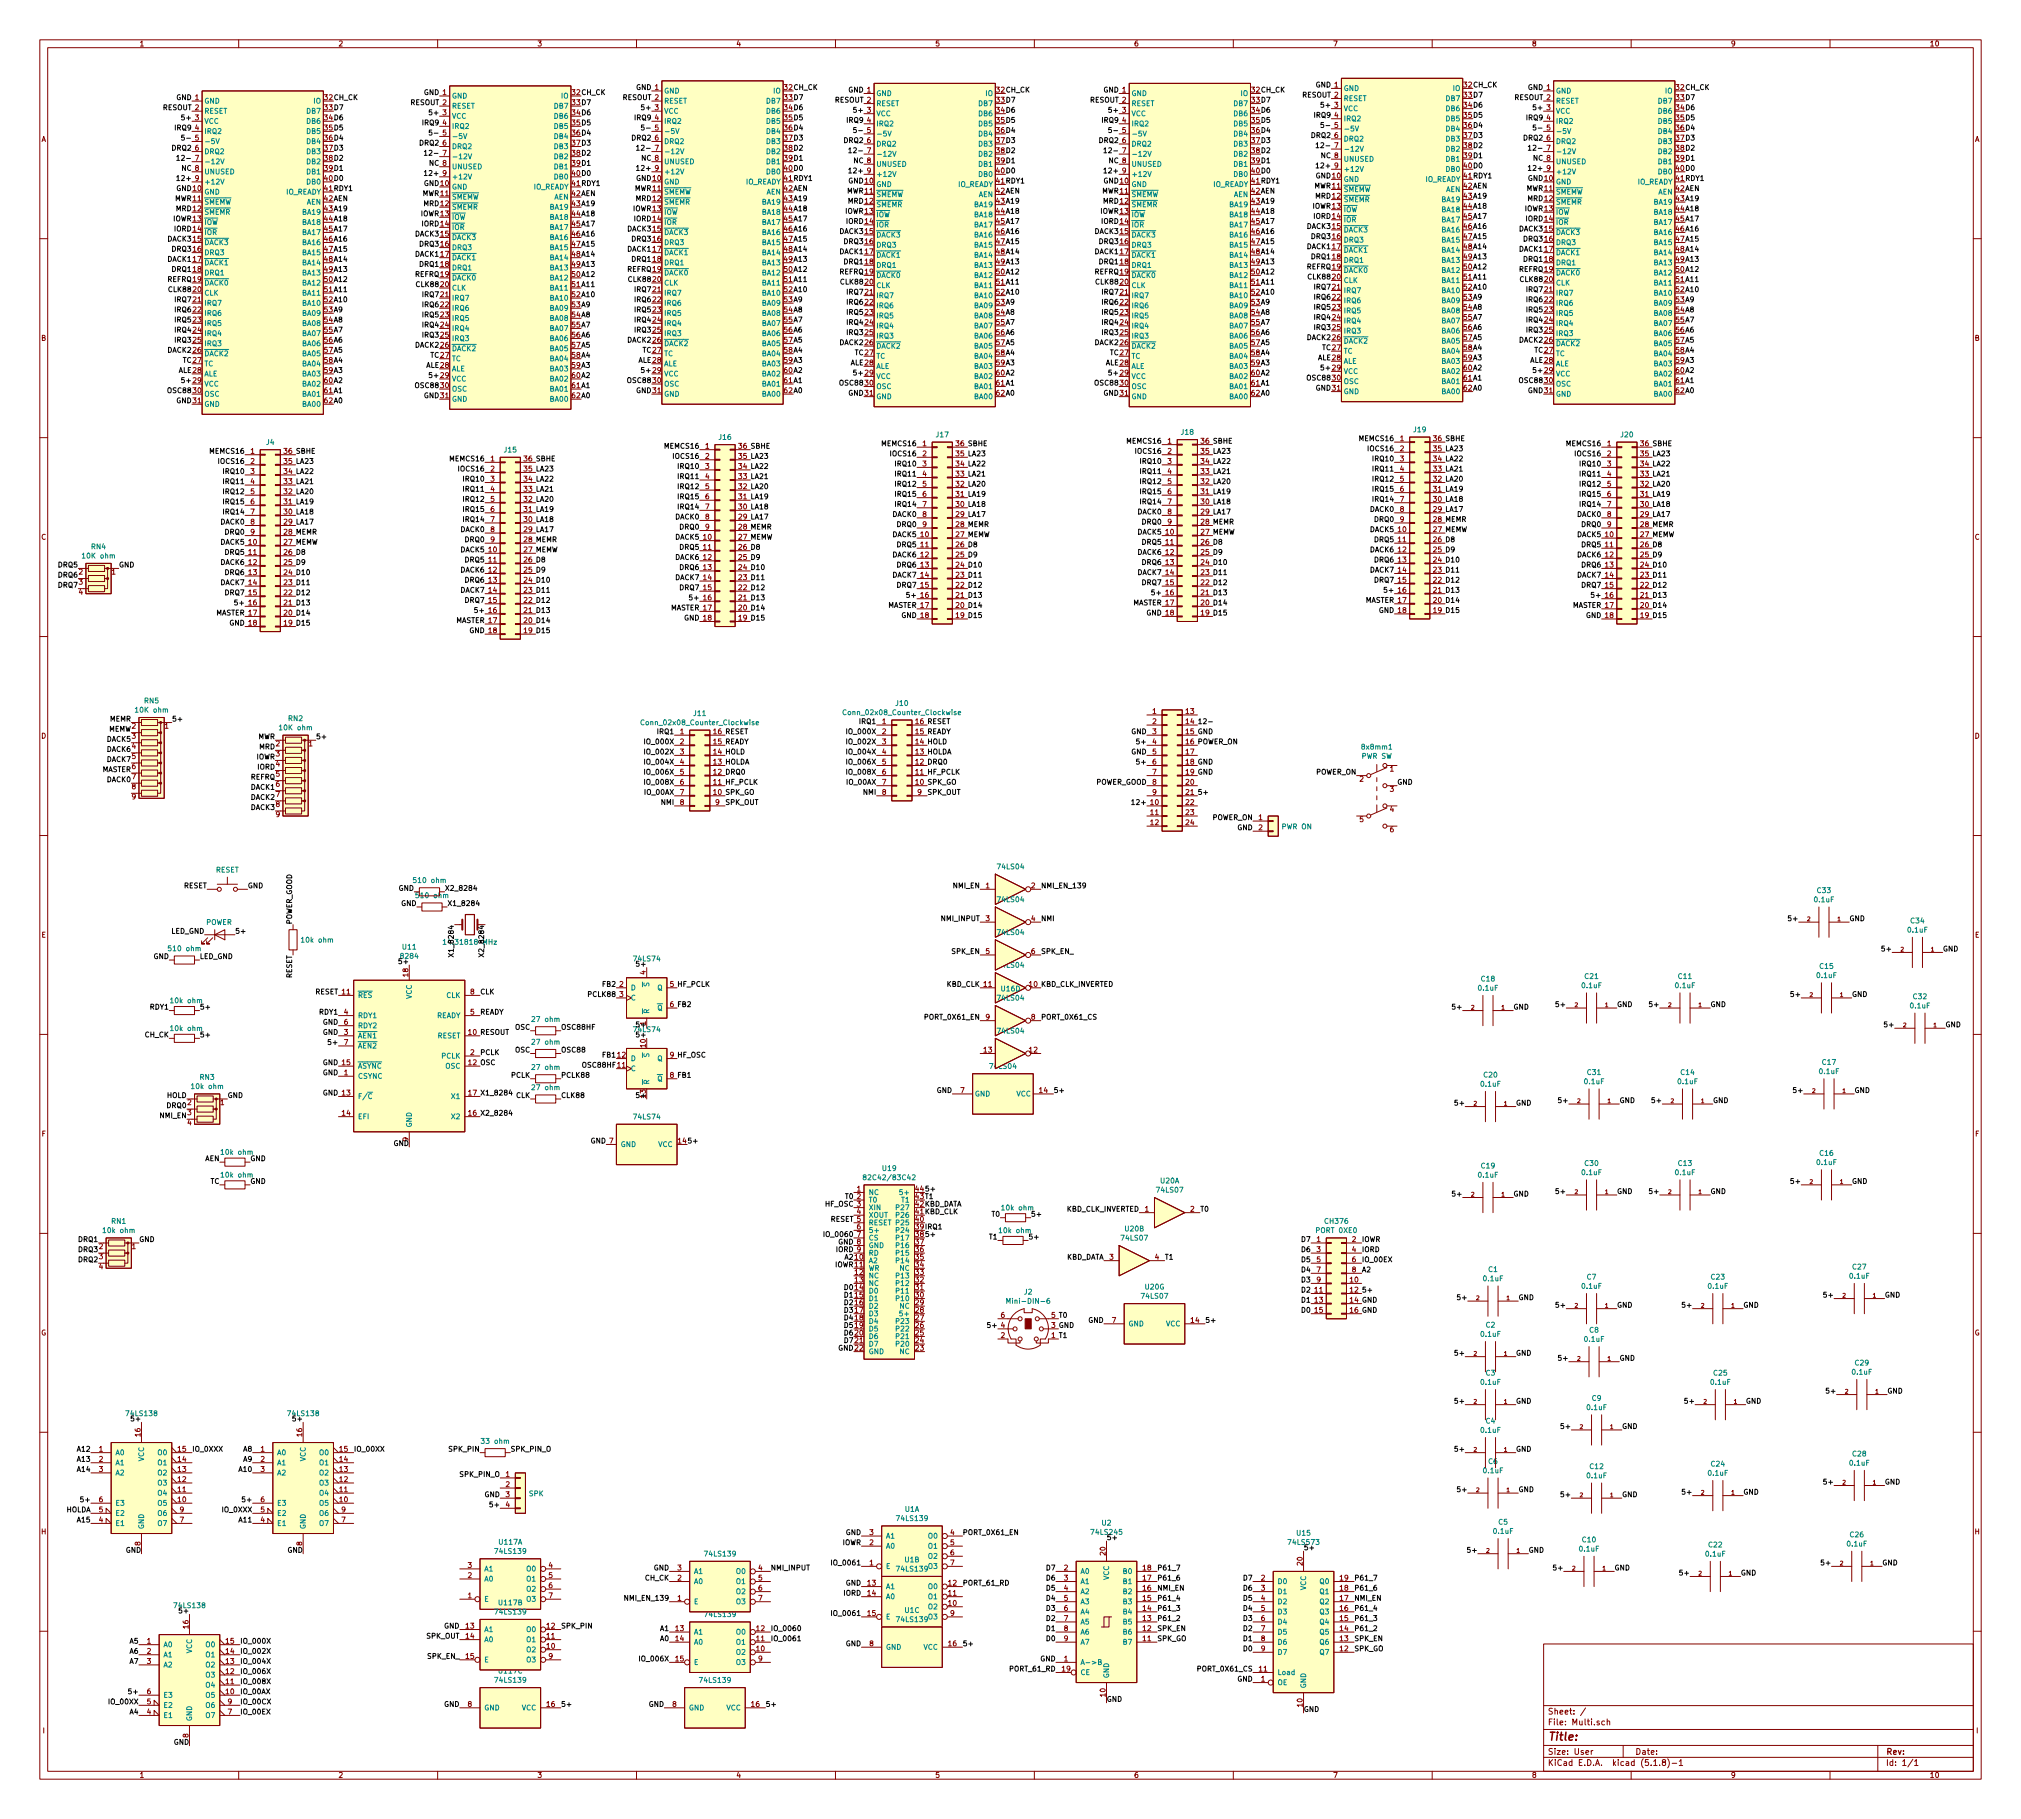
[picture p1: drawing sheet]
<svg xmlns="http://www.w3.org/2000/svg" width="508mm" height="457mm" viewBox="0 0 508 457" stroke-linecap="round" stroke-linejoin="round" font-family="sans-serif">
<defs><g id="words">
<text font-size="2.8" fill="#840000" x="389" y="437.5">Title:</text>
<g font-size="2.1" fill="#840000">
<text x="389" y="430.9">Sheet: /</text>
<text x="389" y="433.6">File: Multi.sch</text>
<text x="389" y="443.8">KiCad E.D.A. kicad (5.1.8)-1</text>
<text x="389" y="441">Size: User</text>
<text x="411" y="441">Date:</text>
<text x="474" y="441">Rev:</text>
<text x="474" y="443.8">Id: 1/1</text>
</g>
<g font-size="1.8" fill="#840000">
<text x="35" y="11.6">1</text>
<text x="85" y="11.6">2</text>
<text x="135" y="11.6">3</text>
<text x="185" y="11.6">4</text>
<text x="235" y="11.6">5</text>
<text x="285" y="11.6">6</text>
<text x="335" y="11.6">7</text>
<text x="385" y="11.6">8</text>
<text x="435" y="11.6">9</text>
<text x="485" y="11.6">10</text>
<text x="335.4" y="29.6">4</text>
<text x="10.4" y="35.6">A</text>
<text x="49" y="32.8">4</text>
<text x="111.3" y="31.5">4</text>
<text x="164.6" y="30.2">4</text>
<text x="164.6" y="35.3">6</text>
<text x="218" y="30.9">4</text>
<text x="218" y="35.9">6</text>
<text x="282.1" y="30.9">4</text>
<text x="282.1" y="35.9">6</text>
<text x="335.4" y="34.7">6</text>
<text x="388.8" y="30.2">4</text>
<text x="388.8" y="35.3">6</text>
<text x="496.4" y="35.6">A</text>
<text x="49" y="37.8">6</text>
<text x="111.3" y="36.6">6</text>
<text x="110.8" y="59.4">15</text>
<text x="164.1" y="58.2">15</text>
<text x="217.5" y="58.8">15</text>
<text x="281.6" y="58.8">15</text>
<text x="334.9" y="57.5">15</text>
<text x="388.3" y="58.2">15</text>
<text x="48.6" y="60.7">15</text>
<text x="48.6" y="65.8">17</text>
<text x="110.8" y="64.5">17</text>
<text x="164.1" y="63.2">17</text>
<text x="217.5" y="63.9">17</text>
<text x="281.6" y="63.9">17</text>
<text x="334.9" y="62.6">17</text>
<text x="388.3" y="63.2">17</text>
<text x="164.1" y="70.9">20</text>
<text x="217.5" y="71.5">20</text>
<text x="281.6" y="71.5">20</text>
<text x="334.9" y="70.2">20</text>
<text x="388.3" y="70.9">20</text>
<text x="48.6" y="73.4">20</text>
<text x="48.6" y="75.9">21</text>
<text x="110.8" y="72.1">20</text>
<text x="110.8" y="74.7">21</text>
<text x="110.8" y="77.2">22</text>
<text x="164.1" y="73.4">21</text>
<text x="164.1" y="75.9">22</text>
<text x="217.5" y="74">21</text>
<text x="217.5" y="76.6">22</text>
<text x="281.6" y="74">21</text>
<text x="281.6" y="76.6">22</text>
<text x="334.9" y="72.8">21</text>
<text x="334.9" y="75.3">22</text>
<text x="334.9" y="77.9">23</text>
<text x="388.3" y="73.4">21</text>
<text x="388.3" y="75.9">22</text>
<text x="48.6" y="78.5">22</text>
<text x="48.6" y="81">23</text>
<text x="48.6" y="83.6">24</text>
<text x="110.8" y="79.8">23</text>
<text x="110.8" y="82.3">24</text>
<text x="164.1" y="78.5">23</text>
<text x="164.1" y="81">24</text>
<text x="164.1" y="83.6">25</text>
<text x="217.5" y="79.1">23</text>
<text x="217.5" y="81.7">24</text>
<text x="281.6" y="79.1">23</text>
<text x="281.6" y="81.7">24</text>
<text x="334.9" y="80.4">24</text>
<text x="334.9" y="82.9">25</text>
<text x="388.3" y="78.5">23</text>
<text x="388.3" y="81">24</text>
<text x="388.3" y="83.6">25</text>
<text x="10.4" y="85.6">B</text>
<text x="48.6" y="86.1">25</text>
<text x="48.6" y="88.6">26</text>
<text x="110.8" y="84.8">25</text>
<text x="110.8" y="87.4">26</text>
<text x="164.1" y="86.1">26</text>
<text x="217.5" y="84.2">25</text>
<text x="217.5" y="86.7">26</text>
<text x="281.6" y="84.2">25</text>
<text x="281.6" y="86.7">26</text>
<text x="334.9" y="85.5">26</text>
<text x="388.3" y="86.1">26</text>
<text x="496.4" y="85.6">B</text>
<text x="177.3" y="112.8">1</text>
<text x="231.9" y="112.1">1</text>
<text x="293.5" y="111.5">1</text>
<text x="351.9" y="110.9">1</text>
<text x="351.9" y="113.4">2</text>
<text x="404" y="112.1">1</text>
<text x="63" y="114">1</text>
<text x="63" y="116.6">2</text>
<text x="63" y="119.1">3</text>
<text x="123.3" y="116">1</text>
<text x="123.3" y="118.5">2</text>
<text x="177.3" y="115.3">2</text>
<text x="177.3" y="117.9">3</text>
<text x="231.9" y="114.7">2</text>
<text x="231.9" y="117.2">3</text>
<text x="231.9" y="119.8">4</text>
<text x="293.5" y="114">2</text>
<text x="293.5" y="116.6">3</text>
<text x="293.5" y="119.1">4</text>
<text x="351.9" y="116">3</text>
<text x="351.9" y="118.5">4</text>
<text x="404" y="114.7">2</text>
<text x="404" y="117.2">3</text>
<text x="404" y="119.8">4</text>
<text x="63" y="121.7">4</text>
<text x="63" y="124.2">5</text>
<text x="123.3" y="121">3</text>
<text x="123.3" y="123.6">4</text>
<text x="177.3" y="120.4">4</text>
<text x="177.3" y="122.9">5</text>
<text x="177.3" y="125.5">6</text>
<text x="231.9" y="122.3">5</text>
<text x="231.9" y="124.8">6</text>
<text x="293.5" y="121.7">5</text>
<text x="293.5" y="124.2">6</text>
<text x="351.9" y="121">5</text>
<text x="351.9" y="123.6">6</text>
<text x="404" y="122.3">5</text>
<text x="404" y="124.8">6</text>
<text x="63" y="126.7">6</text>
<text x="63" y="129.3">7</text>
<text x="63" y="131.8">8</text>
<text x="123.3" y="126.1">5</text>
<text x="123.3" y="128.7">6</text>
<text x="123.3" y="131.2">7</text>
<text x="177.3" y="128">7</text>
<text x="177.3" y="130.6">8</text>
<text x="231.9" y="127.4">7</text>
<text x="231.9" y="129.9">8</text>
<text x="293.5" y="126.7">7</text>
<text x="293.5" y="129.3">8</text>
<text x="293.5" y="131.8">9</text>
<text x="351.9" y="126.1">7</text>
<text x="351.9" y="128.7">8</text>
<text x="351.9" y="131.2">9</text>
<text x="404" y="127.4">7</text>
<text x="404" y="129.9">8</text>
<text x="10.4" y="135.6">C</text>
<text x="62.5" y="136.9">10</text>
<text x="63" y="134.4">9</text>
<text x="123.3" y="133.7">8</text>
<text x="123.3" y="136.3">9</text>
<text x="176.8" y="135.6">10</text>
<text x="177.3" y="133.1">9</text>
<text x="231.4" y="135">10</text>
<text x="231.4" y="137.5">11</text>
<text x="231.9" y="132.5">9</text>
<text x="293" y="134.4">10</text>
<text x="293" y="136.9">11</text>
<text x="351.5" y="133.7">10</text>
<text x="351.5" y="136.3">11</text>
<text x="403.5" y="135">10</text>
<text x="403.5" y="137.5">11</text>
<text x="404" y="132.5">9</text>
<text x="496.4" y="135.6">C</text>
<text x="62.5" y="139.4">11</text>
<text x="62.5" y="142">12</text>
<text x="122.9" y="138.8">10</text>
<text x="122.9" y="141.4">11</text>
<text x="122.9" y="143.9">12</text>
<text x="176.8" y="138.2">11</text>
<text x="176.8" y="140.7">12</text>
<text x="176.8" y="143.3">13</text>
<text x="231.4" y="140.1">12</text>
<text x="231.4" y="142.6">13</text>
<text x="293" y="139.4">12</text>
<text x="293" y="142">13</text>
<text x="351.5" y="138.8">12</text>
<text x="351.5" y="141.4">13</text>
<text x="351.5" y="143.9">14</text>
<text x="403.5" y="140.1">12</text>
<text x="403.5" y="142.6">13</text>
<text x="19.8" y="144.4">2</text>
<text x="19.8" y="146.9">3</text>
<text x="19.8" y="149.5">4</text>
<text x="28.1" y="144.4">1</text>
<text x="62.5" y="144.5">13</text>
<text x="62.5" y="147.1">14</text>
<text x="62.5" y="149.6">15</text>
<text x="122.9" y="146.4">13</text>
<text x="122.9" y="149">14</text>
<text x="176.8" y="145.8">14</text>
<text x="176.8" y="148.3">15</text>
<text x="231.4" y="145.2">14</text>
<text x="231.4" y="147.7">15</text>
<text x="293" y="144.5">14</text>
<text x="293" y="147.1">15</text>
<text x="351.5" y="146.4">15</text>
<text x="403.5" y="145.2">14</text>
<text x="403.5" y="147.7">15</text>
<text x="122.9" y="151.5">15</text>
<text x="289.7" y="179.5">1</text>
<text x="298.1" y="179.5">13</text>
<text x="10.4" y="185.6">D</text>
<text x="33.2" y="183.1">2</text>
<text x="33.2" y="185.7">3</text>
<text x="41.4" y="183.1">1</text>
<text x="171" y="184.5">1</text>
<text x="221.8" y="182">1</text>
<text x="221.8" y="184.5">2</text>
<text x="289.7" y="182">2</text>
<text x="289.7" y="184.5">3</text>
<text x="298.1" y="182">14</text>
<text x="496.4" y="185.6">D</text>
<text x="33.2" y="188.2">4</text>
<text x="33.2" y="190.8">5</text>
<text x="69.4" y="187.6">2</text>
<text x="69.4" y="190.1">3</text>
<text x="77.6" y="187.6">1</text>
<text x="171" y="187.1">2</text>
<text x="171" y="189.6">3</text>
<text x="221.8" y="187.1">3</text>
<text x="221.8" y="189.6">4</text>
<text x="289.7" y="187.1">4</text>
<text x="289.7" y="189.6">5</text>
<text x="298.1" y="189.6">17</text>
<text x="33.2" y="193.3">6</text>
<text x="33.2" y="195.8">7</text>
<text x="69.4" y="192.7">4</text>
<text x="69.4" y="195.2">5</text>
<text x="69.4" y="197.7">6</text>
<text x="171" y="192.2">4</text>
<text x="171" y="194.7">5</text>
<text x="171" y="197.2">6</text>
<text x="221.8" y="192.2">5</text>
<text x="221.8" y="194.7">6</text>
<text x="221.8" y="197.2">7</text>
<text x="289.7" y="192.2">6</text>
<text x="289.7" y="194.7">7</text>
<text x="289.7" y="197.2">8</text>
<text x="298.1" y="197.2">20</text>
<text x="341.8" y="196.5">2</text>
<text x="349.4" y="193.9">1</text>
<text x="33.2" y="198.4">8</text>
<text x="33.2" y="200.9">9</text>
<text x="69.4" y="200.3">7</text>
<text x="69.4" y="202.8">8</text>
<text x="171" y="199.8">7</text>
<text x="171" y="202.3">8</text>
<text x="179.9" y="202.3">9</text>
<text x="221.8" y="199.8">8</text>
<text x="230.7" y="199.8">9</text>
<text x="289.7" y="199.8">9</text>
<text x="298.1" y="199.8">21</text>
<text x="298.1" y="202.3">22</text>
<text x="349.4" y="199">3</text>
<text x="69.4" y="205.4">9</text>
<text x="289.2" y="204.9">11</text>
<text x="289.2" y="207.4">12</text>
<text x="298.1" y="204.9">23</text>
<text x="298.1" y="207.4">24</text>
<text x="316.4" y="206.1">1</text>
<text x="316.4" y="208.7">2</text>
<text x="341.8" y="206.6">5</text>
<text x="349.4" y="204.1">4</text>
<text x="349.4" y="209.2">6</text>
<text x="105" y="225.7">510 ohm</text>
<text x="247.8" y="223.3">1</text>
<text x="259.2" y="223.3">2</text>
<text x="247.8" y="231.5">3</text>
<text x="259.2" y="231.5">4</text>
<text x="10.4" y="235.6">E</text>
<text x="247.8" y="239.8">5</text>
<text x="259.2" y="239.8">6</text>
<text x="496.4" y="235.6">E</text>
<text x="102.6" y="245.4" transform="rotate(-90 102.6 245.4)">18</text>
<text x="162.3" y="245" transform="rotate(-90 162.3 245)">4</text>
<text x="118.3" y="249.9">8</text>
<text x="155.7" y="248">2</text>
<text x="155.7" y="250.6">3</text>
<text x="247.3" y="248">11</text>
<text x="86.5" y="255">4</text>
<text x="86.5" y="257.6">6</text>
<text x="118.3" y="255">5</text>
<text x="247.8" y="256.3">9</text>
<text x="259.2" y="256.3">8</text>
<text x="86.5" y="260.1">3</text>
<text x="86.5" y="262.6">7</text>
<text x="162.3" y="263.2" transform="rotate(-90 162.3 263.2)">10</text>
<text x="118.3" y="265.2">2</text>
<text x="155.2" y="265.8">12</text>
<text x="247.3" y="264.5">13</text>
<text x="258.7" y="264.5">12</text>
<text x="86.5" y="270.3">1</text>
<text x="241.5" y="274.7">7</text>
<text x="261.3" y="274.7">14</text>
<text x="47.1" y="277.7">2</text>
<text x="47.1" y="280.3">3</text>
<text x="55.4" y="277.7">1</text>
<text x="86" y="280.4">14</text>
<text x="10.5" y="285.6">F</text>
<text x="47.1" y="282.8">4</text>
<text x="102.6" y="286.9" transform="rotate(-90 102.6 286.9)">9</text>
<text x="496.5" y="285.6">F</text>
<text x="215.4" y="299.5">1</text>
<text x="215.4" y="301.4">2</text>
<text x="215.4" y="305.2">4</text>
<text x="287.8" y="304.5">1</text>
<text x="299.2" y="304.5">2</text>
<text x="215.4" y="309">6</text>
<text x="215.4" y="310.9">7</text>
<text x="230.2" y="307.1">40</text>
<text x="24.9" y="313.9">2</text>
<text x="24.9" y="316.5">3</text>
<text x="33.2" y="313.9">1</text>
<text x="214.9" y="316.6">10</text>
<text x="230.2" y="316.6">35</text>
<text x="230.2" y="314.7">36</text>
<text x="230.2" y="312.8">37</text>
<text x="278.9" y="316.6">3</text>
<text x="290.3" y="316.6">4</text>
<text x="331" y="312.2">1</text>
<text x="331" y="314.7">3</text>
<text x="331" y="317.2">5</text>
<text x="339.9" y="312.2">2</text>
<text x="339.9" y="314.7">4</text>
<text x="339.9" y="317.2">6</text>
<text x="24.9" y="319">4</text>
<text x="214.9" y="320.4">12</text>
<text x="214.9" y="322.3">13</text>
<text x="230.2" y="322.3">32</text>
<text x="230.2" y="320.4">33</text>
<text x="230.2" y="318.5">34</text>
<text x="331" y="319.8">7</text>
<text x="331" y="322.3">9</text>
<text x="339.4" y="322.3">10</text>
<text x="339.9" y="319.8">8</text>
<text x="214.9" y="324.2">14</text>
<text x="214.9" y="326.1">15</text>
<text x="214.9" y="328">16</text>
<text x="214.9" y="329.9">17</text>
<text x="230.2" y="329.9">28</text>
<text x="230.2" y="328">29</text>
<text x="230.2" y="326.1">30</text>
<text x="230.2" y="324.2">31</text>
<text x="330.5" y="324.9">11</text>
<text x="330.5" y="327.4">13</text>
<text x="330.5" y="329.9">15</text>
<text x="339.4" y="324.9">12</text>
<text x="10.3" y="335.6">G</text>
<text x="214.9" y="331.9">18</text>
<text x="214.9" y="333.8">19</text>
<text x="214.9" y="335.7">20</text>
<text x="230.2" y="335.7">25</text>
<text x="230.2" y="333.8">26</text>
<text x="230.2" y="331.9">27</text>
<text x="251.6" y="331.2">6</text>
<text x="279.6" y="332.5">7</text>
<text x="299.4" y="332.5">14</text>
<text x="496.3" y="335.6">G</text>
<text x="214.9" y="337.6">21</text>
<text x="230.2" y="339.5">23</text>
<text x="230.2" y="337.6">24</text>
<text x="251.6" y="336.3">2</text>
<text x="24.9" y="364.9">1</text>
<text x="35.3" y="361" transform="rotate(-90 35.3 361)">16</text>
<text x="44.8" y="364.9">15</text>
<text x="65.6" y="364.9">1</text>
<text x="75.9" y="361" transform="rotate(-90 75.9 361)">16</text>
<text x="85.4" y="364.9">15</text>
<text x="24.9" y="367.4">2</text>
<text x="24.9" y="370">3</text>
<text x="44.8" y="370">13</text>
<text x="44.8" y="367.4">14</text>
<text x="65.6" y="367.4">2</text>
<text x="65.6" y="370">3</text>
<text x="85.4" y="370">13</text>
<text x="85.4" y="367.4">14</text>
<text x="127.2" y="371.2">1</text>
<text x="24.9" y="377.6">6</text>
<text x="44.8" y="377.6">10</text>
<text x="44.8" y="375">11</text>
<text x="44.8" y="372.5">12</text>
<text x="65.6" y="377.6">6</text>
<text x="85.4" y="377.6">10</text>
<text x="85.4" y="375">11</text>
<text x="85.4" y="372.5">12</text>
<text x="127.2" y="373.8">2</text>
<text x="127.2" y="376.3">3</text>
<text x="24.9" y="382.7">4</text>
<text x="24.9" y="380.1">5</text>
<text x="45.2" y="382.7">7</text>
<text x="45.2" y="380.1">9</text>
<text x="65.6" y="382.7">4</text>
<text x="65.6" y="380.1">5</text>
<text x="85.9" y="382.7">7</text>
<text x="85.9" y="380.1">9</text>
<text x="127.2" y="378.8">4</text>
<text x="10.4" y="385.6">H</text>
<text x="35.3" y="388.5" transform="rotate(-90 35.3 388.5)">8</text>
<text x="75.9" y="388.5" transform="rotate(-90 75.9 388.5)">8</text>
<text x="218.6" y="388.4">2</text>
<text x="218.6" y="385.8">3</text>
<text x="238.9" y="385.8">4</text>
<text x="238.9" y="388.4">5</text>
<text x="496.4" y="385.6">H</text>
<text x="117.6" y="394.1">3</text>
<text x="137.9" y="394.1">4</text>
<text x="170.3" y="394.7">3</text>
<text x="190.7" y="394.7">4</text>
<text x="218.6" y="393.4">1</text>
<text x="238.9" y="390.9">6</text>
<text x="238.9" y="393.4">7</text>
<text x="267.5" y="394.7">2</text>
<text x="277.9" y="390.9" transform="rotate(-90 277.9 390.9)">20</text>
<text x="287.3" y="394.7">18</text>
<text x="327.4" y="393.4" transform="rotate(-90 327.4 393.4)">20</text>
<text x="117.6" y="401.7">1</text>
<text x="117.6" y="396.6">2</text>
<text x="137.9" y="396.6">5</text>
<text x="137.9" y="399.2">6</text>
<text x="137.9" y="401.7">7</text>
<text x="170.3" y="397.3">2</text>
<text x="190.7" y="397.3">5</text>
<text x="190.7" y="399.8">6</text>
<text x="218.1" y="398.5">13</text>
<text x="218.1" y="401.1">14</text>
<text x="238.4" y="401.1">11</text>
<text x="238.4" y="398.5">12</text>
<text x="267.5" y="397.3">3</text>
<text x="267.5" y="399.8">4</text>
<text x="287.3" y="399.8">16</text>
<text x="287.3" y="397.3">17</text>
<text x="317" y="397.3">2</text>
<text x="317" y="399.8">3</text>
<text x="336.9" y="399.8">18</text>
<text x="336.9" y="397.3">19</text>
<text x="170.3" y="402.3">1</text>
<text x="190.7" y="402.3">7</text>
<text x="218.1" y="406.1">15</text>
<text x="238.4" y="403.6">10</text>
<text x="238.9" y="406.1">9</text>
<text x="267.5" y="402.3">5</text>
<text x="267.5" y="404.9">6</text>
<text x="267.5" y="407.4">7</text>
<text x="287.3" y="407.4">13</text>
<text x="287.3" y="404.9">14</text>
<text x="287.3" y="402.3">15</text>
<text x="317" y="402.3">4</text>
<text x="317" y="404.9">5</text>
<text x="317" y="407.4">6</text>
<text x="336.9" y="407.4">15</text>
<text x="336.9" y="404.9">16</text>
<text x="336.9" y="402.3">17</text>
<text x="37" y="413.1">1</text>
<text x="47.4" y="409.3" transform="rotate(-90 47.4 409.3)">16</text>
<text x="56.8" y="413.1">15</text>
<text x="117.1" y="409.3">13</text>
<text x="117.1" y="411.9">14</text>
<text x="137.5" y="411.9">11</text>
<text x="137.5" y="409.3">12</text>
<text x="169.8" y="410">13</text>
<text x="169.8" y="412.5">14</text>
<text x="190.2" y="412.5">11</text>
<text x="190.2" y="410">12</text>
<text x="218.6" y="413.8">8</text>
<text x="238.4" y="413.8">16</text>
<text x="267.5" y="410">8</text>
<text x="267.5" y="412.5">9</text>
<text x="287.3" y="412.5">11</text>
<text x="287.3" y="410">12</text>
<text x="317" y="410">7</text>
<text x="317" y="412.5">8</text>
<text x="336.9" y="412.5">13</text>
<text x="336.9" y="410">14</text>
<text x="37" y="415.7">2</text>
<text x="37" y="418.2">3</text>
<text x="56.8" y="418.2">13</text>
<text x="56.8" y="415.7">14</text>
<text x="117.1" y="416.9">15</text>
<text x="137.5" y="414.4">10</text>
<text x="137.9" y="416.9">9</text>
<text x="169.8" y="417.6">15</text>
<text x="190.2" y="415">10</text>
<text x="190.7" y="417.6">9</text>
<text x="267.5" y="417.6">1</text>
<text x="317" y="415">9</text>
<text x="336.9" y="415">12</text>
<text x="37" y="425.8">6</text>
<text x="56.8" y="425.8">10</text>
<text x="56.8" y="423.3">11</text>
<text x="56.8" y="420.8">12</text>
<text x="267" y="420.1">19</text>
<text x="316.5" y="420.1">11</text>
<text x="317" y="422.7">1</text>
<text x="37" y="430.9">4</text>
<text x="37" y="428.4">5</text>
<text x="57.3" y="430.9">7</text>
<text x="57.3" y="428.4">9</text>
<text x="117.6" y="429">8</text>
<text x="137.5" y="429">16</text>
<text x="169.1" y="429">8</text>
<text x="188.9" y="429">16</text>
<text x="277.9" y="426.4" transform="rotate(-90 277.9 426.4)">10</text>
<text x="327.4" y="429" transform="rotate(-90 327.4 429)">10</text>
<text x="10.7" y="435.6">I</text>
<text x="47.4" y="436.7" transform="rotate(-90 47.4 436.7)">8</text>
<text x="496.7" y="435.6">I</text>
<text x="35" y="446.8">1</text>
<text x="85" y="446.8">2</text>
<text x="135" y="446.8">3</text>
<text x="185" y="446.8">4</text>
<text x="235" y="446.8">5</text>
<text x="285" y="446.8">6</text>
<text x="335" y="446.8">7</text>
<text x="385" y="446.8">8</text>
<text x="435" y="446.8">9</text>
<text x="485" y="446.8">10</text>
</g>
<g font-size="1.8">
<text x="106.6" y="23.9">GND 1</text>
<text x="143.8" y="23.9">32CH_CK</text>
<text x="159.9" y="22.6">GND 1</text>
<text x="197.2" y="22.6">32CH_CK</text>
<text x="213.2" y="23.2">GND 1</text>
<text x="250.5" y="23.2">32CH_CK</text>
<text x="277.4" y="23.2">GND 1</text>
<text x="314.6" y="23.2">32CH_CK</text>
<text x="330.7" y="22">GND 1</text>
<text x="368" y="22">32CH_CK</text>
<text x="384" y="22.6">GND 1</text>
<text x="421.3" y="22.6">32CH_CK</text>
<text x="40.9" y="27.7">RESOUT 2</text>
<text x="44.3" y="25.1">GND 1</text>
<text x="81.6" y="25.1">32CH_CK</text>
<text x="81.6" y="27.7">33D7</text>
<text x="103.1" y="26.4">RESOUT 2</text>
<text x="108.5" y="29">5+ 3</text>
<text x="143.8" y="26.4">33D7</text>
<text x="143.8" y="29">34D6</text>
<text x="156.5" y="25.1">RESOUT 2</text>
<text x="161.8" y="27.7">5+ 3</text>
<text x="197.2" y="25.1">33D7</text>
<text x="197.2" y="27.7">34D6</text>
<text x="209.8" y="25.8">RESOUT 2</text>
<text x="215.2" y="28.3">5+ 3</text>
<text x="250.5" y="25.8">33D7</text>
<text x="250.5" y="28.3">34D6</text>
<text x="273.9" y="25.8">RESOUT 2</text>
<text x="279.3" y="28.3">5+ 3</text>
<text x="314.6" y="25.8">33D7</text>
<text x="314.6" y="28.3">34D6</text>
<text x="327.3" y="24.5">RESOUT 2</text>
<text x="330.5" y="29.6">IRQ9</text>
<text x="332.6" y="27.1">5+ 3</text>
<text x="368" y="24.5">33D7</text>
<text x="368" y="27.1">34D6</text>
<text x="368" y="29.6">35D5</text>
<text x="380.6" y="25.1">RESOUT 2</text>
<text x="386" y="27.7">5+ 3</text>
<text x="421.3" y="25.1">33D7</text>
<text x="421.3" y="27.7">34D6</text>
<text x="44.1" y="32.8">IRQ9</text>
<text x="46.3" y="30.2">5+ 3</text>
<text x="46.7" y="35.3">5- 5</text>
<text x="81.6" y="30.2">34D6</text>
<text x="81.6" y="32.8">35D5</text>
<text x="81.6" y="35.3">36D4</text>
<text x="106.3" y="31.5">IRQ9</text>
<text x="108.9" y="34">5- 5</text>
<text x="143.8" y="31.5">35D5</text>
<text x="143.8" y="34">36D4</text>
<text x="158.9" y="35.3">DRQ2</text>
<text x="159.7" y="30.2">IRQ9</text>
<text x="162.3" y="32.8">5- 5</text>
<text x="197.2" y="30.2">35D5</text>
<text x="197.2" y="32.8">36D4</text>
<text x="197.2" y="35.3">37D3</text>
<text x="212.3" y="35.9">DRQ2</text>
<text x="213" y="30.9">IRQ9</text>
<text x="215.6" y="33.4">5- 5</text>
<text x="250.5" y="30.9">35D5</text>
<text x="250.5" y="33.4">36D4</text>
<text x="250.5" y="35.9">37D3</text>
<text x="276.4" y="35.9">DRQ2</text>
<text x="277.2" y="30.9">IRQ9</text>
<text x="279.7" y="33.4">5- 5</text>
<text x="314.6" y="30.9">35D5</text>
<text x="314.6" y="33.4">36D4</text>
<text x="314.6" y="35.9">37D3</text>
<text x="329.7" y="34.7">DRQ2</text>
<text x="333.1" y="32.1">5- 5</text>
<text x="368" y="32.1">36D4</text>
<text x="368" y="34.7">37D3</text>
<text x="383.1" y="35.3">DRQ2</text>
<text x="383.8" y="30.2">IRQ9</text>
<text x="386.4" y="32.8">5- 5</text>
<text x="421.3" y="30.2">35D5</text>
<text x="421.3" y="32.8">36D4</text>
<text x="421.3" y="35.3">37D3</text>
<text x="43.4" y="37.8">DRQ2</text>
<text x="45.7" y="40.4">12- 7</text>
<text x="81.6" y="37.8">37D3</text>
<text x="81.6" y="40.4">38D2</text>
<text x="105.6" y="36.6">DRQ2</text>
<text x="107.9" y="39.1">12- 7</text>
<text x="107.9" y="41.7">NC 8</text>
<text x="143.8" y="36.6">37D3</text>
<text x="143.8" y="39.1">38D2</text>
<text x="143.8" y="41.7">39D1</text>
<text x="161.3" y="37.8">12- 7</text>
<text x="161.3" y="40.4">NC 8</text>
<text x="197.2" y="37.8">38D2</text>
<text x="197.2" y="40.4">39D1</text>
<text x="214.6" y="41">NC 8</text>
<text x="214.6" y="38.5">12- 7</text>
<text x="250.5" y="38.5">38D2</text>
<text x="250.5" y="41">39D1</text>
<text x="278.7" y="41">NC 8</text>
<text x="278.7" y="38.5">12- 7</text>
<text x="314.6" y="38.5">38D2</text>
<text x="314.6" y="41">39D1</text>
<text x="332.1" y="39.8">NC 8</text>
<text x="332.1" y="37.2">12- 7</text>
<text x="368" y="37.2">38D2</text>
<text x="368" y="39.8">39D1</text>
<text x="385.4" y="40.4">NC 8</text>
<text x="385.4" y="37.8">12- 7</text>
<text x="421.3" y="37.8">38D2</text>
<text x="421.3" y="40.4">39D1</text>
<text x="45.3" y="45.5">12+ 9</text>
<text x="45.7" y="42.9">NC 8</text>
<text x="81.6" y="42.9">39D1</text>
<text x="81.6" y="45.5">40D0</text>
<text x="106.6" y="46.7">GND 10</text>
<text x="107.5" y="44.2">12+ 9</text>
<text x="143.8" y="44.2">40D0</text>
<text x="143.8" y="46.7">41RDY1</text>
<text x="159.9" y="45.5">GND 10</text>
<text x="160.8" y="42.9">12+ 9</text>
<text x="197.2" y="42.9">40D0</text>
<text x="197.2" y="45.5">41RDY1</text>
<text x="213.2" y="46.1">GND 10</text>
<text x="214.2" y="43.6">12+ 9</text>
<text x="250.5" y="43.6">40D0</text>
<text x="250.5" y="46.1">41RDY1</text>
<text x="277.4" y="46.1">GND 10</text>
<text x="278.3" y="43.6">12+ 9</text>
<text x="314.6" y="43.6">40D0</text>
<text x="314.6" y="46.1">41RDY1</text>
<text x="330.2" y="47.4">MWR 11</text>
<text x="330.7" y="44.8">GND 10</text>
<text x="331.6" y="42.3">12+ 9</text>
<text x="368" y="42.3">40D0</text>
<text x="368" y="44.8">41RDY1</text>
<text x="368" y="47.4">42AEN</text>
<text x="384" y="45.5">GND 10</text>
<text x="385" y="42.9">12+ 9</text>
<text x="421.3" y="42.9">40D0</text>
<text x="421.3" y="45.5">41RDY1</text>
<text x="43.8" y="50.5">MWR 11</text>
<text x="44.2" y="53.1">MRD 12</text>
<text x="44.3" y="48">GND 10</text>
<text x="81.6" y="48">41RDY1</text>
<text x="81.6" y="50.5">42AEN</text>
<text x="81.6" y="53.1">43A19</text>
<text x="106.1" y="49.3">MWR 11</text>
<text x="106.5" y="51.8">MRD 12</text>
<text x="143.8" y="49.3">42AEN</text>
<text x="143.8" y="51.8">43A19</text>
<text x="159" y="53.1">IOWR 13</text>
<text x="159.4" y="48">MWR 11</text>
<text x="159.8" y="50.5">MRD 12</text>
<text x="197.2" y="48">42AEN</text>
<text x="197.2" y="50.5">43A19</text>
<text x="197.2" y="53.1">44A18</text>
<text x="212.3" y="53.7">IOWR 13</text>
<text x="212.8" y="48.6">MWR 11</text>
<text x="213.1" y="51.2">MRD 12</text>
<text x="250.5" y="48.6">42AEN</text>
<text x="250.5" y="51.2">43A19</text>
<text x="250.5" y="53.7">44A18</text>
<text x="276.5" y="53.7">IOWR 13</text>
<text x="276.9" y="48.6">MWR 11</text>
<text x="277.3" y="51.2">MRD 12</text>
<text x="314.6" y="48.6">42AEN</text>
<text x="314.6" y="51.2">43A19</text>
<text x="314.6" y="53.7">44A18</text>
<text x="329.8" y="52.5">IOWR 13</text>
<text x="330.6" y="49.9">MRD 12</text>
<text x="368" y="49.9">43A19</text>
<text x="368" y="52.5">44A18</text>
<text x="383.2" y="53.1">IOWR 13</text>
<text x="383.6" y="48">MWR 11</text>
<text x="383.9" y="50.5">MRD 12</text>
<text x="421.3" y="48">42AEN</text>
<text x="421.3" y="50.5">43A19</text>
<text x="421.3" y="53.1">44A18</text>
<text x="43.4" y="55.6">IOWR 13</text>
<text x="43.8" y="58.2">IORD 14</text>
<text x="81.6" y="55.6">44A18</text>
<text x="81.6" y="58.2">45A17</text>
<text x="104.4" y="59.4">DACK3</text>
<text x="105.7" y="54.4">IOWR 13</text>
<text x="106.1" y="56.9">IORD 14</text>
<text x="143.8" y="54.4">44A18</text>
<text x="143.8" y="56.9">45A17</text>
<text x="143.8" y="59.4">46A16</text>
<text x="157.7" y="58.2">DACK3</text>
<text x="159.4" y="55.6">IORD 14</text>
<text x="197.2" y="55.6">45A17</text>
<text x="197.2" y="58.2">46A16</text>
<text x="211.1" y="58.8">DACK3</text>
<text x="212.8" y="56.3">IORD 14</text>
<text x="250.5" y="56.3">45A17</text>
<text x="250.5" y="58.8">46A16</text>
<text x="275.2" y="58.8">DACK3</text>
<text x="276.9" y="56.3">IORD 14</text>
<text x="314.6" y="56.3">45A17</text>
<text x="314.6" y="58.8">46A16</text>
<text x="328.5" y="57.5">DACK3</text>
<text x="330.2" y="55">IORD 14</text>
<text x="368" y="55">45A17</text>
<text x="368" y="57.5">46A16</text>
<text x="381.9" y="58.2">DACK3</text>
<text x="383.6" y="55.6">IORD 14</text>
<text x="421.3" y="55.6">45A17</text>
<text x="421.3" y="58.2">46A16</text>
<text x="42.2" y="65.8">DACK1</text>
<text x="42.2" y="60.7">DACK3</text>
<text x="43.4" y="63.2">DRQ316</text>
<text x="81.6" y="60.7">46A16</text>
<text x="81.6" y="63.2">47A15</text>
<text x="81.6" y="65.8">48A14</text>
<text x="104.4" y="64.5">DACK1</text>
<text x="105.6" y="62">DRQ316</text>
<text x="143.8" y="62">47A15</text>
<text x="143.8" y="64.5">48A14</text>
<text x="157.7" y="63.2">DACK1</text>
<text x="158.9" y="65.8">DRQ118</text>
<text x="158.9" y="60.7">DRQ316</text>
<text x="197.2" y="60.7">47A15</text>
<text x="197.2" y="63.2">48A14</text>
<text x="197.2" y="65.8">49A13</text>
<text x="211.1" y="63.9">DACK1</text>
<text x="212.3" y="61.3">DRQ316</text>
<text x="250.5" y="61.3">47A15</text>
<text x="250.5" y="63.9">48A14</text>
<text x="275.2" y="63.9">DACK1</text>
<text x="276.4" y="61.3">DRQ316</text>
<text x="314.6" y="61.3">47A15</text>
<text x="314.6" y="63.9">48A14</text>
<text x="328.5" y="62.6">DACK1</text>
<text x="329.7" y="60.1">DRQ316</text>
<text x="329.7" y="65.2">DRQ118</text>
<text x="368" y="60.1">47A15</text>
<text x="368" y="62.6">48A14</text>
<text x="368" y="65.2">49A13</text>
<text x="381.9" y="63.2">DACK1</text>
<text x="383.1" y="65.8">DRQ118</text>
<text x="383.1" y="60.7">DRQ316</text>
<text x="421.3" y="60.7">47A15</text>
<text x="421.3" y="63.2">48A14</text>
<text x="421.3" y="65.8">49A13</text>
<text x="42.1" y="70.9">REFRQ 19</text>
<text x="43.4" y="68.3">DRQ118</text>
<text x="81.6" y="68.3">49A13</text>
<text x="81.6" y="70.9">50A12</text>
<text x="104.3" y="69.6">REFRQ 19</text>
<text x="105.6" y="67.1">DRQ118</text>
<text x="143.8" y="67.1">49A13</text>
<text x="143.8" y="69.6">50A12</text>
<text x="157.6" y="68.3">REFRQ 19</text>
<text x="158.2" y="70.9">CLK88</text>
<text x="197.2" y="68.3">50A12</text>
<text x="197.2" y="70.9">51A11</text>
<text x="211" y="69">REFRQ 19</text>
<text x="211.6" y="71.5">CLK88</text>
<text x="212.3" y="66.4">DRQ118</text>
<text x="250.5" y="66.4">49A13</text>
<text x="250.5" y="69">50A12</text>
<text x="250.5" y="71.5">51A11</text>
<text x="275.1" y="69">REFRQ 19</text>
<text x="275.7" y="71.5">CLK88</text>
<text x="276.4" y="66.4">DRQ118</text>
<text x="314.6" y="66.4">49A13</text>
<text x="314.6" y="69">50A12</text>
<text x="314.6" y="71.5">51A11</text>
<text x="328.4" y="67.7">REFRQ 19</text>
<text x="329" y="70.2">CLK88</text>
<text x="368" y="67.7">50A12</text>
<text x="368" y="70.2">51A11</text>
<text x="381.8" y="68.3">REFRQ 19</text>
<text x="382.4" y="70.9">CLK88</text>
<text x="421.3" y="68.3">50A12</text>
<text x="421.3" y="70.9">51A11</text>
<text x="42.6" y="73.4">CLK88</text>
<text x="44.1" y="75.9">IRQ7</text>
<text x="81.6" y="73.4">51A11</text>
<text x="81.6" y="75.9">52A10</text>
<text x="104.9" y="72.1">CLK88</text>
<text x="106.3" y="77.2">IRQ6</text>
<text x="106.3" y="74.7">IRQ7</text>
<text x="143.8" y="72.1">51A11</text>
<text x="143.8" y="74.7">52A10</text>
<text x="143.8" y="77.2">53A9</text>
<text x="159.7" y="75.9">IRQ6</text>
<text x="159.7" y="73.4">IRQ7</text>
<text x="197.2" y="73.4">52A10</text>
<text x="197.2" y="75.9">53A9</text>
<text x="213" y="76.6">IRQ6</text>
<text x="213" y="74">IRQ7</text>
<text x="250.5" y="74">52A10</text>
<text x="250.5" y="76.6">53A9</text>
<text x="277.2" y="76.6">IRQ6</text>
<text x="277.2" y="74">IRQ7</text>
<text x="314.6" y="74">52A10</text>
<text x="314.6" y="76.6">53A9</text>
<text x="330.5" y="72.8">IRQ7</text>
<text x="330.5" y="75.3">IRQ6</text>
<text x="330.5" y="77.9">IRQ5</text>
<text x="368" y="72.8">52A10</text>
<text x="368" y="75.3">53A9</text>
<text x="368" y="77.9">54A8</text>
<text x="383.8" y="73.4">IRQ7</text>
<text x="383.8" y="75.9">IRQ6</text>
<text x="421.3" y="73.4">52A10</text>
<text x="421.3" y="75.9">53A9</text>
<text x="44.1" y="78.5">IRQ6</text>
<text x="44.1" y="83.6">IRQ4</text>
<text x="44.1" y="81">IRQ5</text>
<text x="81.6" y="78.5">53A9</text>
<text x="81.6" y="81">54A8</text>
<text x="81.6" y="83.6">55A7</text>
<text x="106.3" y="82.3">IRQ4</text>
<text x="106.3" y="79.8">IRQ5</text>
<text x="143.8" y="79.8">54A8</text>
<text x="143.8" y="82.3">55A7</text>
<text x="159.7" y="83.6">IRQ3</text>
<text x="159.7" y="81">IRQ4</text>
<text x="159.7" y="78.5">IRQ5</text>
<text x="197.2" y="78.5">54A8</text>
<text x="197.2" y="81">55A7</text>
<text x="197.2" y="83.6">56A6</text>
<text x="213" y="81.7">IRQ4</text>
<text x="213" y="79.1">IRQ5</text>
<text x="250.5" y="79.1">54A8</text>
<text x="250.5" y="81.7">55A7</text>
<text x="277.2" y="81.7">IRQ4</text>
<text x="277.2" y="79.1">IRQ5</text>
<text x="314.6" y="79.1">54A8</text>
<text x="314.6" y="81.7">55A7</text>
<text x="330.5" y="80.4">IRQ4</text>
<text x="330.5" y="82.9">IRQ3</text>
<text x="368" y="80.4">55A7</text>
<text x="368" y="82.9">56A6</text>
<text x="383.8" y="78.5">IRQ5</text>
<text x="383.8" y="81">IRQ4</text>
<text x="383.8" y="83.6">IRQ3</text>
<text x="421.3" y="78.5">54A8</text>
<text x="421.3" y="81">55A7</text>
<text x="421.3" y="83.6">56A6</text>
<text x="42.2" y="88.6">DACK2</text>
<text x="44.1" y="86.1">IRQ3</text>
<text x="81.6" y="86.1">56A6</text>
<text x="81.6" y="88.6">57A5</text>
<text x="104.4" y="87.4">DACK2</text>
<text x="106.3" y="84.8">IRQ3</text>
<text x="108.1" y="89.9">TC 27</text>
<text x="143.8" y="84.8">56A6</text>
<text x="143.8" y="87.4">57A5</text>
<text x="143.8" y="89.9">58A4</text>
<text x="157.7" y="86.1">DACK2</text>
<text x="161.5" y="88.6">TC 27</text>
<text x="197.2" y="86.1">57A5</text>
<text x="197.2" y="88.6">58A4</text>
<text x="211.1" y="86.7">DACK2</text>
<text x="213" y="84.2">IRQ3</text>
<text x="214.8" y="89.3">TC 27</text>
<text x="250.5" y="84.2">56A6</text>
<text x="250.5" y="86.7">57A5</text>
<text x="250.5" y="89.3">58A4</text>
<text x="275.2" y="86.7">DACK2</text>
<text x="277.2" y="84.2">IRQ3</text>
<text x="278.9" y="89.3">TC 27</text>
<text x="314.6" y="84.2">56A6</text>
<text x="314.6" y="86.7">57A5</text>
<text x="314.6" y="89.3">58A4</text>
<text x="328.5" y="85.5">DACK2</text>
<text x="332.3" y="88">TC 27</text>
<text x="368" y="85.5">57A5</text>
<text x="368" y="88">58A4</text>
<text x="381.9" y="86.1">DACK2</text>
<text x="385.6" y="88.6">TC 27</text>
<text x="421.3" y="86.1">57A5</text>
<text x="421.3" y="88.6">58A4</text>
<text x="44.7" y="93.7">ALE 28</text>
<text x="45.9" y="91.2">TC 27</text>
<text x="81.6" y="91.2">58A4</text>
<text x="81.6" y="93.7">59A3</text>
<text x="107" y="92.5">ALE 28</text>
<text x="108.5" y="95">5+29</text>
<text x="143.8" y="92.5">59A3</text>
<text x="143.8" y="95">60A2</text>
<text x="160.3" y="91.2">ALE 28</text>
<text x="161.8" y="93.7">5+29</text>
<text x="197.2" y="91.2">59A3</text>
<text x="197.2" y="93.7">60A2</text>
<text x="213.6" y="91.8">ALE 28</text>
<text x="215.2" y="94.4">5+29</text>
<text x="250.5" y="91.8">59A3</text>
<text x="250.5" y="94.4">60A2</text>
<text x="277.8" y="91.8">ALE 28</text>
<text x="279.3" y="94.4">5+29</text>
<text x="314.6" y="91.8">59A3</text>
<text x="314.6" y="94.4">60A2</text>
<text x="328.9" y="95.6">OSC8830</text>
<text x="331.1" y="90.6">ALE 28</text>
<text x="332.6" y="93.1">5+29</text>
<text x="368" y="90.6">59A3</text>
<text x="368" y="93.1">60A2</text>
<text x="368" y="95.6">61A1</text>
<text x="384.5" y="91.2">ALE 28</text>
<text x="386" y="93.7">5+29</text>
<text x="421.3" y="91.2">59A3</text>
<text x="421.3" y="93.7">60A2</text>
<text x="42.5" y="98.8">OSC8830</text>
<text x="44.3" y="101.3">GND 31</text>
<text x="46.3" y="96.3">5+29</text>
<text x="81.6" y="96.3">60A2</text>
<text x="81.6" y="98.8">61A1</text>
<text x="81.6" y="101.3">62A0</text>
<text x="104.7" y="97.5">OSC8830</text>
<text x="106.6" y="100.1">GND 31</text>
<text x="143.8" y="97.5">61A1</text>
<text x="143.8" y="100.1">62A0</text>
<text x="158" y="96.3">OSC8830</text>
<text x="159.9" y="98.8">GND 31</text>
<text x="197.2" y="96.3">61A1</text>
<text x="197.2" y="98.8">62A0</text>
<text x="211.4" y="96.9">OSC8830</text>
<text x="213.2" y="99.4">GND 31</text>
<text x="250.5" y="96.9">61A1</text>
<text x="250.5" y="99.4">62A0</text>
<text x="275.5" y="96.9">OSC8830</text>
<text x="277.4" y="99.4">GND 31</text>
<text x="314.6" y="96.9">61A1</text>
<text x="314.6" y="99.4">62A0</text>
<text x="330.7" y="98.2">GND 31</text>
<text x="368" y="98.2">62A0</text>
<text x="382.2" y="96.3">OSC8830</text>
<text x="384" y="98.8">GND 31</text>
<text x="421.3" y="96.3">61A1</text>
<text x="421.3" y="98.8">62A0</text>
<text x="167.3" y="112.8">MEMCS16</text>
<text x="185.7" y="112.8">36 SBHE</text>
<text x="221.9" y="112.1">MEMCS16</text>
<text x="240.3" y="112.1">36 SBHE</text>
<text x="283.5" y="111.5">MEMCS16</text>
<text x="301.9" y="111.5">36 SBHE</text>
<text x="342" y="110.9">MEMCS16</text>
<text x="344.2" y="113.4">IOCS16</text>
<text x="360.3" y="113.4">35 LA23</text>
<text x="360.3" y="110.9">36 SBHE</text>
<text x="394" y="112.1">MEMCS16</text>
<text x="412.4" y="112.1">36 SBHE</text>
<text x="53" y="114">MEMCS16</text>
<text x="55.3" y="116.6">IOCS16</text>
<text x="56.5" y="119.1">IRQ10</text>
<text x="71.4" y="119.1">34 LA22</text>
<text x="71.4" y="116.6">35 LA23</text>
<text x="71.4" y="114">36 SBHE</text>
<text x="113.4" y="116">MEMCS16</text>
<text x="115.6" y="118.5">IOCS16</text>
<text x="131.7" y="118.5">35 LA23</text>
<text x="131.7" y="116">36 SBHE</text>
<text x="169.6" y="115.3">IOCS16</text>
<text x="170.8" y="117.9">IRQ10</text>
<text x="185.7" y="117.9">34 LA22</text>
<text x="185.7" y="115.3">35 LA23</text>
<text x="224.2" y="114.7">IOCS16</text>
<text x="225.4" y="119.8">IRQ11</text>
<text x="225.4" y="117.2">IRQ10</text>
<text x="240.3" y="119.8">33 LA21</text>
<text x="240.3" y="117.2">34 LA22</text>
<text x="240.3" y="114.7">35 LA23</text>
<text x="285.8" y="114">IOCS16</text>
<text x="287" y="116.6">IRQ10</text>
<text x="287" y="119.1">IRQ11</text>
<text x="301.9" y="119.1">33 LA21</text>
<text x="301.9" y="116.6">34 LA22</text>
<text x="301.9" y="114">35 LA23</text>
<text x="345.4" y="116">IRQ10</text>
<text x="345.4" y="118.5">IRQ11</text>
<text x="360.3" y="118.5">33 LA21</text>
<text x="360.3" y="116">34 LA22</text>
<text x="396.3" y="114.7">IOCS16</text>
<text x="397.5" y="117.2">IRQ10</text>
<text x="397.5" y="119.8">IRQ11</text>
<text x="412.4" y="119.8">33 LA21</text>
<text x="412.4" y="117.2">34 LA22</text>
<text x="412.4" y="114.7">35 LA23</text>
<text x="56.5" y="121.7">IRQ11</text>
<text x="56.5" y="124.2">IRQ12</text>
<text x="71.4" y="124.2">32 LA20</text>
<text x="71.4" y="121.7">33 LA21</text>
<text x="116.8" y="123.6">IRQ11</text>
<text x="116.8" y="121">IRQ10</text>
<text x="131.7" y="123.6">33 LA21</text>
<text x="131.7" y="121">34 LA22</text>
<text x="170.8" y="125.5">IRQ15</text>
<text x="170.8" y="122.9">IRQ12</text>
<text x="170.8" y="120.4">IRQ11</text>
<text x="185.7" y="125.5">31 LA19</text>
<text x="185.7" y="122.9">32 LA20</text>
<text x="185.7" y="120.4">33 LA21</text>
<text x="225.4" y="124.8">IRQ15</text>
<text x="225.4" y="122.3">IRQ12</text>
<text x="240.3" y="124.8">31 LA19</text>
<text x="240.3" y="122.3">32 LA20</text>
<text x="287" y="124.2">IRQ15</text>
<text x="287" y="121.7">IRQ12</text>
<text x="301.9" y="124.2">31 LA19</text>
<text x="301.9" y="121.7">32 LA20</text>
<text x="345.4" y="123.6">IRQ15</text>
<text x="345.4" y="121">IRQ12</text>
<text x="360.3" y="123.6">31 LA19</text>
<text x="360.3" y="121">32 LA20</text>
<text x="397.5" y="124.8">IRQ15</text>
<text x="397.5" y="122.3">IRQ12</text>
<text x="412.4" y="124.8">31 LA19</text>
<text x="412.4" y="122.3">32 LA20</text>
<text x="55.5" y="131.8">DACK0</text>
<text x="56.5" y="129.3">IRQ14</text>
<text x="56.5" y="126.7">IRQ15</text>
<text x="71.4" y="131.8">29 LA17</text>
<text x="71.4" y="129.3">30 LA18</text>
<text x="71.4" y="126.7">31 LA19</text>
<text x="116.8" y="131.2">IRQ14</text>
<text x="116.8" y="128.7">IRQ15</text>
<text x="116.8" y="126.1">IRQ12</text>
<text x="131.7" y="131.2">30 LA18</text>
<text x="131.7" y="128.7">31 LA19</text>
<text x="131.7" y="126.1">32 LA20</text>
<text x="169.8" y="130.6">DACK0</text>
<text x="170.8" y="128">IRQ14</text>
<text x="185.7" y="130.6">29 LA17</text>
<text x="185.7" y="128">30 LA18</text>
<text x="224.4" y="129.9">DACK0</text>
<text x="225.4" y="127.4">IRQ14</text>
<text x="240.3" y="129.9">29 LA17</text>
<text x="240.3" y="127.4">30 LA18</text>
<text x="286" y="129.3">DACK0</text>
<text x="287" y="126.7">IRQ14</text>
<text x="287.2" y="131.8">DRQ0</text>
<text x="301.9" y="131.8">28 MEMR</text>
<text x="301.9" y="129.3">29 LA17</text>
<text x="301.9" y="126.7">30 LA18</text>
<text x="344.4" y="128.7">DACK0</text>
<text x="345.4" y="126.1">IRQ14</text>
<text x="345.6" y="131.2">DRQ0</text>
<text x="360.3" y="131.2">28 MEMR</text>
<text x="360.3" y="128.7">29 LA17</text>
<text x="360.3" y="126.1">30 LA18</text>
<text x="396.5" y="129.9">DACK0</text>
<text x="397.5" y="127.4">IRQ14</text>
<text x="412.4" y="129.9">29 LA17</text>
<text x="412.4" y="127.4">30 LA18</text>
<text x="55.5" y="136.9">DACK5</text>
<text x="56.7" y="134.4">DRQ0</text>
<text x="71.4" y="136.9">27 MEMW</text>
<text x="71.4" y="134.4">28 MEMR</text>
<text x="115.8" y="133.7">DACK0</text>
<text x="117" y="136.3">DRQ0</text>
<text x="131.7" y="136.3">28 MEMR</text>
<text x="131.7" y="133.7">29 LA17</text>
<text x="169.8" y="135.6">DACK5</text>
<text x="171" y="133.1">DRQ0</text>
<text x="185.7" y="135.6">27 MEMW</text>
<text x="185.7" y="133.1">28 MEMR</text>
<text x="224.4" y="135">DACK5</text>
<text x="225.6" y="137.5">DRQ5</text>
<text x="225.6" y="132.5">DRQ0</text>
<text x="240.3" y="137.5">26 D8</text>
<text x="240.3" y="135">27 MEMW</text>
<text x="240.3" y="132.5">28 MEMR</text>
<text x="286" y="134.4">DACK5</text>
<text x="287.2" y="136.9">DRQ5</text>
<text x="301.9" y="136.9">26 D8</text>
<text x="301.9" y="134.4">27 MEMW</text>
<text x="344.4" y="133.7">DACK5</text>
<text x="345.6" y="136.3">DRQ5</text>
<text x="360.3" y="136.3">26 D8</text>
<text x="360.3" y="133.7">27 MEMW</text>
<text x="396.5" y="135">DACK5</text>
<text x="397.7" y="137.5">DRQ5</text>
<text x="397.7" y="132.5">DRQ0</text>
<text x="412.4" y="137.5">26 D8</text>
<text x="412.4" y="135">27 MEMW</text>
<text x="412.4" y="132.5">28 MEMR</text>
<text x="14.8" y="142.6">DRQ5</text>
<text x="29.8" y="142.6">GND</text>
<text x="55.5" y="142">DACK6</text>
<text x="56.7" y="139.4">DRQ5</text>
<text x="71.4" y="142">25 D9</text>
<text x="71.4" y="139.4">26 D8</text>
<text x="115.8" y="138.8">DACK5</text>
<text x="115.8" y="143.9">DACK6</text>
<text x="117" y="141.4">DRQ5</text>
<text x="131.7" y="143.9">25 D9</text>
<text x="131.7" y="141.4">26 D8</text>
<text x="131.7" y="138.8">27 MEMW</text>
<text x="169.8" y="140.7">DACK6</text>
<text x="171" y="138.2">DRQ5</text>
<text x="171" y="143.3">DRQ6</text>
<text x="185.7" y="143.3">24 D10</text>
<text x="185.7" y="140.7">25 D9</text>
<text x="185.7" y="138.2">26 D8</text>
<text x="224.4" y="140.1">DACK6</text>
<text x="225.6" y="142.6">DRQ6</text>
<text x="240.3" y="142.6">24 D10</text>
<text x="240.3" y="140.1">25 D9</text>
<text x="286" y="139.4">DACK6</text>
<text x="287.2" y="142">DRQ6</text>
<text x="301.9" y="142">24 D10</text>
<text x="301.9" y="139.4">25 D9</text>
<text x="344.4" y="138.8">DACK6</text>
<text x="344.4" y="143.9">DACK7</text>
<text x="345.6" y="141.4">DRQ6</text>
<text x="360.3" y="143.9">23 D11</text>
<text x="360.3" y="141.4">24 D10</text>
<text x="360.3" y="138.8">25 D9</text>
<text x="396.5" y="140.1">DACK6</text>
<text x="397.7" y="142.6">DRQ6</text>
<text x="412.4" y="142.6">24 D10</text>
<text x="412.4" y="140.1">25 D9</text>
<text x="14.8" y="147.7">DRQ7</text>
<text x="14.8" y="145.2">DRQ6</text>
<text x="55.5" y="147.1">DACK7</text>
<text x="56.7" y="144.5">DRQ6</text>
<text x="56.7" y="149.6">DRQ7</text>
<text x="71.4" y="149.6">22 D12</text>
<text x="71.4" y="147.1">23 D11</text>
<text x="71.4" y="144.5">24 D10</text>
<text x="115.8" y="149">DACK7</text>
<text x="117" y="146.4">DRQ6</text>
<text x="131.7" y="149">23 D11</text>
<text x="131.7" y="146.4">24 D10</text>
<text x="169.8" y="145.8">DACK7</text>
<text x="171" y="148.3">DRQ7</text>
<text x="185.7" y="148.3">22 D12</text>
<text x="185.7" y="145.8">23 D11</text>
<text x="224.4" y="145.2">DACK7</text>
<text x="225.6" y="147.7">DRQ7</text>
<text x="240.3" y="147.7">22 D12</text>
<text x="240.3" y="145.2">23 D11</text>
<text x="286" y="144.5">DACK7</text>
<text x="287.2" y="147.1">DRQ7</text>
<text x="290.1" y="149.6">5+ 16</text>
<text x="301.9" y="149.6">21 D13</text>
<text x="301.9" y="147.1">22 D12</text>
<text x="301.9" y="144.5">23 D11</text>
<text x="345.6" y="146.4">DRQ7</text>
<text x="348.5" y="149">5+ 16</text>
<text x="360.3" y="149">21 D13</text>
<text x="360.3" y="146.4">22 D12</text>
<text x="396.5" y="145.2">DACK7</text>
<text x="397.7" y="147.7">DRQ7</text>
<text x="412.4" y="147.7">22 D12</text>
<text x="412.4" y="145.2">23 D11</text>
<text x="54.1" y="154.7">MASTER 17</text>
<text x="59.6" y="152.1">5+ 16</text>
<text x="71.4" y="154.7">20 D14</text>
<text x="71.4" y="152.1">21 D13</text>
<text x="117" y="151.5">DRQ7</text>
<text x="119.9" y="154.1">5+ 16</text>
<text x="131.7" y="154.1">21 D13</text>
<text x="131.7" y="151.5">22 D12</text>
<text x="168.4" y="153.4">MASTER 17</text>
<text x="172" y="156">GND 18</text>
<text x="173.9" y="150.9">5+ 16</text>
<text x="185.7" y="156">19 D15</text>
<text x="185.7" y="153.4">20 D14</text>
<text x="185.7" y="150.9">21 D13</text>
<text x="223" y="152.8">MASTER 17</text>
<text x="226.6" y="155.3">GND 18</text>
<text x="228.5" y="150.2">5+ 16</text>
<text x="240.3" y="155.3">19 D15</text>
<text x="240.3" y="152.8">20 D14</text>
<text x="240.3" y="150.2">21 D13</text>
<text x="284.6" y="152.1">MASTER 17</text>
<text x="288.2" y="154.7">GND 18</text>
<text x="301.9" y="154.7">19 D15</text>
<text x="301.9" y="152.1">20 D14</text>
<text x="343.1" y="151.5">MASTER 17</text>
<text x="346.6" y="154.1">GND 18</text>
<text x="360.3" y="154.1">19 D15</text>
<text x="360.3" y="151.5">20 D14</text>
<text x="395.1" y="152.8">MASTER 17</text>
<text x="398.7" y="155.3">GND 18</text>
<text x="400.6" y="150.2">5+ 16</text>
<text x="412.4" y="155.3">19 D15</text>
<text x="412.4" y="152.8">20 D14</text>
<text x="412.4" y="150.2">21 D13</text>
<text x="57.7" y="157.2">GND 18</text>
<text x="71.4" y="157.2">19 D15</text>
<text x="114.5" y="156.6">MASTER 17</text>
<text x="118" y="159.1">GND 18</text>
<text x="131.7" y="159.1">19 D15</text>
<text x="131.7" y="156.6">20 D14</text>
<text x="27.2" y="183.9">MEMW</text>
<text x="27.6" y="181.4">MEMR</text>
<text x="43.2" y="181.4">5+</text>
<text x="64.8" y="185.8">MWR</text>
<text x="79.4" y="185.8">5+</text>
<text x="165.4" y="184.5">IRQ1</text>
<text x="179.4" y="184.5">16 RESET</text>
<text x="213.4" y="184.5">IO_000X</text>
<text x="216.2" y="182">IRQ1</text>
<text x="230.2" y="184.5">15 READY</text>
<text x="230.2" y="182">16 RESET</text>
<text x="284.4" y="184.5">GND</text>
<text x="298.1" y="184.5">15 GND</text>
<text x="301" y="182">12-</text>
<text x="26.9" y="186.4">DACK5</text>
<text x="26.9" y="189">DACK6</text>
<text x="26.9" y="191.5">DACK7</text>
<text x="64.4" y="190.9">IOWR</text>
<text x="65.2" y="188.3">MRD</text>
<text x="162.6" y="189.6">IO_002X</text>
<text x="162.6" y="187.1">IO_000X</text>
<text x="179.4" y="189.6">14 HOLD</text>
<text x="179.4" y="187.1">15 READY</text>
<text x="213.4" y="187.1">IO_002X</text>
<text x="213.4" y="189.6">IO_004X</text>
<text x="230.2" y="189.6">13 HOLDA</text>
<text x="230.2" y="187.1">14 HOLD</text>
<text x="284.4" y="189.6">GND</text>
<text x="286.3" y="187.1">5+</text>
<text x="298.1" y="187.1">16 POWER_ON</text>
<text x="25.6" y="194.1">MASTER</text>
<text x="26.9" y="196.6">DACK0</text>
<text x="63" y="196">REFRQ</text>
<text x="64.8" y="193.4">IORD</text>
<text x="162.6" y="197.2">IO_008X</text>
<text x="162.6" y="192.2">IO_004X</text>
<text x="162.6" y="194.7">IO_006X</text>
<text x="179.4" y="197.2">11 HF_PCLK</text>
<text x="179.4" y="194.7">12 DRQ0</text>
<text x="179.4" y="192.2">13 HOLDA</text>
<text x="213.1" y="197.2">IO_00AX</text>
<text x="213.4" y="194.7">IO_008X</text>
<text x="213.4" y="192.2">IO_006X</text>
<text x="230.2" y="197.2">10 SPK_GO</text>
<text x="230.2" y="194.7">11 HF_PCLK</text>
<text x="230.2" y="192.2">12 DRQ0</text>
<text x="275.2" y="197.2">POWER_GOOD</text>
<text x="286.3" y="192.2">5+</text>
<text x="298.1" y="192.2">18 GND</text>
<text x="298.1" y="194.7">19 GND</text>
<text x="330.7" y="194.7">POWER_ON</text>
<text x="351.2" y="197.2">GND</text>
<text x="63.1" y="203.6">DACK3</text>
<text x="63.1" y="198.5">DACK1</text>
<text x="63.1" y="201">DACK2</text>
<text x="162.3" y="199.8">IO_00AX</text>
<text x="166.3" y="202.3">NMI</text>
<text x="179.4" y="199.8">10 SPK_GO</text>
<text x="182.2" y="202.3">SPK_OUT</text>
<text x="217.1" y="199.8">NMI</text>
<text x="233" y="199.8">SPK_OUT</text>
<text x="285.3" y="202.3">12+ 10</text>
<text x="301" y="199.8">5+</text>
<text x="304.6" y="206.1">POWER_ON</text>
<text x="311" y="208.7">GND</text>
<text x="46.2" y="223.3">RESET</text>
<text x="62.2" y="223.3">GND</text>
<text x="100.2" y="223.9">GND</text>
<text x="100.8" y="227.7">GND</text>
<text x="111.8" y="223.9">X2_8284</text>
<text x="112.4" y="227.7">X1_8284</text>
<text x="239.7" y="223.3">NMI_EN</text>
<text x="261.6" y="223.3">NMI_EN_139</text>
<text x="73.4" y="232.4" transform="rotate(-90 73.4 232.4)">POWER_GOOD</text>
<text x="236.9" y="231.5">NMI_INPUT</text>
<text x="261.6" y="231.5">NMI</text>
<text x="450.1" y="231.5">5+</text>
<text x="464.8" y="231.5">GND</text>
<text x="43" y="234.7">LED_GND</text>
<text x="59.1" y="234.7">5+</text>
<text x="114" y="239.5" transform="rotate(-90 114 239.5)">X1_8284</text>
<text x="121.7" y="239.5" transform="rotate(-90 121.7 239.5)">X2_8284</text>
<text x="239.3" y="239.8">SPK_EN</text>
<text x="261.6" y="239.8">SPK_EN_</text>
<text x="473.6" y="239.1">5+</text>
<text x="488.3" y="239.1">GND</text>
<text x="38.6" y="241">GND</text>
<text x="50.2" y="241">LED_GND</text>
<text x="73.4" y="245.9" transform="rotate(-90 73.4 245.9)">RESET</text>
<text x="100.9" y="242.3">5+</text>
<text x="160.6" y="243">5+</text>
<text x="79.2" y="249.9">RESET 11</text>
<text x="120.6" y="249.9">CLK</text>
<text x="148.2" y="250.6">PCLK88</text>
<text x="151.6" y="248">FB2</text>
<text x="168.4" y="248">5 HF_PCLK</text>
<text x="237.9" y="248">KBD_CLK</text>
<text x="258.7" y="248">10 KBD_CLK_INVERTED</text>
<text x="450.7" y="250.6">5+</text>
<text x="465.5" y="250.6">GND</text>
<text x="37.8" y="253.7">RDY1</text>
<text x="50.2" y="253.7">5+</text>
<text x="80.4" y="255">RDY1</text>
<text x="81.2" y="257.6">GND</text>
<text x="120.6" y="255">READY</text>
<text x="162.3" y="257.7" transform="rotate(-90 162.3 257.7)">1</text>
<text x="168.4" y="253.1">6 FB2</text>
<text x="232.9" y="256.3">PORT_0X61_EN</text>
<text x="261.6" y="256.3">PORT_0X61_CS</text>
<text x="365.7" y="253.7">5+</text>
<text x="380.4" y="253.7">GND</text>
<text x="391.7" y="253.1">5+</text>
<text x="406.4" y="253.1">GND</text>
<text x="415.2" y="253.1">5+</text>
<text x="429.9" y="253.1">GND</text>
<text x="36.4" y="260.7">CH_CK</text>
<text x="50.2" y="260.7">5+</text>
<text x="81.2" y="260.1">GND</text>
<text x="83.1" y="262.6">5+</text>
<text x="117.8" y="260.1">10 RESOUT</text>
<text x="129.5" y="258.8">OSC</text>
<text x="141" y="258.8">OSC88HF</text>
<text x="160.6" y="260.7">5+</text>
<text x="474.2" y="258.2">5+</text>
<text x="488.9" y="258.2">GND</text>
<text x="81.2" y="267.7">GND 15</text>
<text x="117.8" y="267.7">12 OSC</text>
<text x="120.6" y="265.2">PCLK</text>
<text x="129.5" y="264.5">OSC</text>
<text x="141" y="264.5">OSC88</text>
<text x="146.8" y="268.4">OSC88HF11</text>
<text x="151.6" y="265.8">FB1</text>
<text x="168.4" y="265.8">9 HF_OSC</text>
<text x="42" y="276">HOLD</text>
<text x="57.1" y="276">GND</text>
<text x="81.2" y="275.3">GND 13</text>
<text x="81.2" y="270.3">GND</text>
<text x="117.8" y="275.3">17 X1_8284</text>
<text x="128.5" y="270.9">PCLK</text>
<text x="129.7" y="276">CLK</text>
<text x="141" y="276">CLK88</text>
<text x="141" y="270.9">PCLK88</text>
<text x="162.3" y="275.9" transform="rotate(-90 162.3 275.9)">13</text>
<text x="168.4" y="270.9">8 FB1</text>
<text x="235.5" y="274.7">GND</text>
<text x="264.8" y="274.7">5+</text>
<text x="451.4" y="274.7">5+</text>
<text x="466.1" y="274.7">GND</text>
<text x="40.3" y="281.1">NMI_EN</text>
<text x="42.1" y="278.5">DRQ0</text>
<text x="117.8" y="280.4">16 X2_8284</text>
<text x="366.3" y="277.9">5+</text>
<text x="381" y="277.9">GND</text>
<text x="392.3" y="277.2">5+</text>
<text x="407" y="277.2">GND</text>
<text x="415.8" y="277.2">5+</text>
<text x="430.5" y="277.2">GND</text>
<text x="148.5" y="287.4">GND 7</text>
<text x="170.5" y="287.4">145+</text>
<text x="51.5" y="291.8">AEN</text>
<text x="62.9" y="291.8">GND</text>
<text x="98.9" y="288">GND</text>
<text x="52.9" y="297.6">TC</text>
<text x="62.9" y="297.6">GND</text>
<text x="230.2" y="299.5">445+</text>
<text x="450.7" y="297.6">5+</text>
<text x="465.5" y="297.6">GND</text>
<text x="207.5" y="303.3">HF_OSC 3</text>
<text x="212.6" y="301.4">T0</text>
<text x="230.2" y="305.2">41KBD_CLK</text>
<text x="230.2" y="303.3">42KBD_DATA</text>
<text x="230.2" y="301.4">43T1</text>
<text x="249.4" y="305.8">T0</text>
<text x="259.1" y="305.8">5+</text>
<text x="268" y="304.5">KBD_CLK_INVERTED</text>
<text x="301.6" y="304.5">T0</text>
<text x="365.7" y="300.7">5+</text>
<text x="380.4" y="300.7">GND</text>
<text x="391.7" y="300.1">5+</text>
<text x="406.4" y="300.1">GND</text>
<text x="415.2" y="300.1">5+</text>
<text x="429.9" y="300.1">GND</text>
<text x="207.8" y="310.9">IO_0060</text>
<text x="208.7" y="307.1">RESET 5</text>
<text x="230.2" y="310.9">385+</text>
<text x="230.2" y="309">39IRQ1</text>
<text x="248.8" y="311.5">T1</text>
<text x="258.4" y="311.5">5+</text>
<text x="19.9" y="317.2">DRQ2</text>
<text x="19.9" y="314.7">DRQ3</text>
<text x="19.9" y="312.2">DRQ1</text>
<text x="34.9" y="312.2">GND</text>
<text x="210.2" y="314.7">IORD 9</text>
<text x="210.7" y="312.8">GND 8</text>
<text x="212.4" y="316.6">A2</text>
<text x="267.8" y="316.6">KBD_DATA</text>
<text x="292.7" y="316.6">T1</text>
<text x="327.3" y="317.2">D5</text>
<text x="327.3" y="314.7">D6</text>
<text x="327.3" y="312.2">D7</text>
<text x="342.3" y="317.2">IO_00EX</text>
<text x="342.3" y="314.7">IORD</text>
<text x="342.3" y="312.2">IOWR</text>
<text x="209.8" y="318.5">IOWR 11</text>
<text x="327.3" y="322.3">D3</text>
<text x="327.3" y="319.8">D4</text>
<text x="342.3" y="319.8">A2</text>
<text x="212.4" y="324.2">D0</text>
<text x="212.4" y="326.1">D1</text>
<text x="212.4" y="328">D2</text>
<text x="212.4" y="329.9">D3</text>
<text x="327.3" y="329.9">D0</text>
<text x="327.3" y="327.4">D1</text>
<text x="327.3" y="324.9">D2</text>
<text x="339.4" y="327.4">14 GND</text>
<text x="339.4" y="329.9">16 GND</text>
<text x="342.3" y="324.9">5+</text>
<text x="366.9" y="326.8">5+</text>
<text x="381.6" y="326.8">GND</text>
<text x="391.7" y="328.7">5+</text>
<text x="406.4" y="328.7">GND</text>
<text x="423.4" y="328.7">5+</text>
<text x="438.1" y="328.7">GND</text>
<text x="459" y="326.1">5+</text>
<text x="473.7" y="326.1">GND</text>
<text x="212.4" y="335.7">D6</text>
<text x="212.4" y="333.8">D5</text>
<text x="212.4" y="331.9">D4</text>
<text x="248.8" y="333.8">5+ 4</text>
<text x="264.3" y="333.8">3 GND</text>
<text x="264.3" y="331.2">5 T0</text>
<text x="273.6" y="332.5">GND</text>
<text x="302.9" y="332.5">5+</text>
<text x="210.7" y="339.5">GND 22</text>
<text x="212.4" y="337.6">D7</text>
<text x="264.3" y="336.3">1 T1</text>
<text x="366.3" y="340.7">5+</text>
<text x="381" y="340.7">GND</text>
<text x="392.3" y="342">5+</text>
<text x="407" y="342">GND</text>
<text x="366.3" y="352.8">5+</text>
<text x="381" y="352.8">GND</text>
<text x="424.1" y="352.8">5+</text>
<text x="438.8" y="352.8">GND</text>
<text x="459.6" y="350.3">5+</text>
<text x="474.3" y="350.3">GND</text>
<text x="33.6" y="357.3">5+</text>
<text x="74.2" y="357.3">5+</text>
<text x="393" y="359.2">5+</text>
<text x="407.7" y="359.2">GND</text>
<text x="19.6" y="364.9">A12</text>
<text x="48.3" y="364.9">IO_0XXX</text>
<text x="61.2" y="364.9">A8</text>
<text x="88.9" y="364.9">IO_00XX</text>
<text x="113.1" y="364.9">SPK_PIN</text>
<text x="128.3" y="364.9">SPK_PIN_O</text>
<text x="366.3" y="364.9">5+</text>
<text x="381" y="364.9">GND</text>
<text x="19.6" y="370">A14</text>
<text x="19.6" y="367.4">A13</text>
<text x="60.2" y="370">A10</text>
<text x="61.2" y="367.4">A9</text>
<text x="115.8" y="371.2">SPK_PIN_O</text>
<text x="20.9" y="377.6">5+</text>
<text x="61.5" y="377.6">5+</text>
<text x="121.8" y="376.3">GND</text>
<text x="366.9" y="375">5+</text>
<text x="381.6" y="375">GND</text>
<text x="393" y="376.3">5+</text>
<text x="407.7" y="376.3">GND</text>
<text x="423.4" y="375.7">5+</text>
<text x="438.1" y="375.7">GND</text>
<text x="459" y="373.1">5+</text>
<text x="473.7" y="373.1">GND</text>
<text x="16.6" y="380.1">HOLDA</text>
<text x="19.6" y="382.7">A15</text>
<text x="56.1" y="380.1">IO_0XXX</text>
<text x="60.2" y="382.7">A11</text>
<text x="123.7" y="378.8">5+</text>
<text x="211.7" y="388.4">IOWR</text>
<text x="212.6" y="385.8">GND</text>
<text x="241.9" y="385.8">PORT_0X61_EN</text>
<text x="278.1" y="387.1">5+</text>
<text x="327.7" y="389.6">5+</text>
<text x="31.6" y="390.3">GND</text>
<text x="72.3" y="390.3">GND</text>
<text x="164.3" y="394.7">GND</text>
<text x="193.7" y="394.7">NMI_INPUT</text>
<text x="209.8" y="393.4">IO_0061</text>
<text x="263.2" y="394.7">D7</text>
<text x="290.8" y="394.7">P61_7</text>
<text x="369.5" y="390.3">5+</text>
<text x="384.2" y="390.3">GND</text>
<text x="391.1" y="394.7">5+</text>
<text x="405.8" y="394.7">GND</text>
<text x="422.8" y="396">5+</text>
<text x="437.5" y="396">GND</text>
<text x="458.4" y="393.4">5+</text>
<text x="473.1" y="393.4">GND</text>
<text x="162.2" y="397.3">CH_CK</text>
<text x="212.1" y="401.1">IORD</text>
<text x="212.6" y="398.5">GND</text>
<text x="241.9" y="398.5">PORT_61_RD</text>
<text x="263.2" y="397.3">D6</text>
<text x="263.2" y="399.8">D5</text>
<text x="290.8" y="397.3">P61_6</text>
<text x="290.8" y="399.8">NMI_EN</text>
<text x="312.7" y="397.3">D7</text>
<text x="312.7" y="399.8">D6</text>
<text x="340.4" y="397.3">P61_7</text>
<text x="340.4" y="399.8">P61_6</text>
<text x="45.6" y="405.5">5+</text>
<text x="157.7" y="402.3">NMI_EN_139</text>
<text x="209.8" y="406.1">IO_0061</text>
<text x="263.2" y="402.3">D4</text>
<text x="263.2" y="404.9">D3</text>
<text x="263.2" y="407.4">D2</text>
<text x="290.8" y="402.3">P61_4</text>
<text x="290.8" y="407.4">P61_2</text>
<text x="290.8" y="404.9">P61_3</text>
<text x="312.7" y="402.3">D5</text>
<text x="312.7" y="404.9">D4</text>
<text x="312.7" y="407.4">D3</text>
<text x="340.4" y="407.4">P61_3</text>
<text x="340.4" y="404.9">P61_4</text>
<text x="340.4" y="402.3">NMI_EN</text>
<text x="32.7" y="413.1">A5</text>
<text x="60.3" y="413.1">IO_000X</text>
<text x="107.2" y="411.9">SPK_OUT</text>
<text x="111.6" y="409.3">GND</text>
<text x="141" y="409.3">SPK_PIN</text>
<text x="166" y="410">A1</text>
<text x="166" y="412.5">A0</text>
<text x="193.7" y="410">IO_0060</text>
<text x="193.7" y="412.5">IO_0061</text>
<text x="212.6" y="413.8">GND</text>
<text x="241.9" y="413.8">5+</text>
<text x="263.2" y="410">D1</text>
<text x="263.2" y="412.5">D0</text>
<text x="290.8" y="410">SPK_EN</text>
<text x="290.8" y="412.5">SPK_GO</text>
<text x="312.7" y="410">D2</text>
<text x="312.7" y="412.5">D1</text>
<text x="340.4" y="410">P61_2</text>
<text x="340.4" y="412.5">SPK_EN</text>
<text x="32.7" y="415.7">A6</text>
<text x="32.7" y="418.2">A7</text>
<text x="60.3" y="415.7">IO_002X</text>
<text x="60.3" y="418.2">IO_004X</text>
<text x="107.5" y="416.9">SPK_EN_</text>
<text x="161.3" y="417.6">IO_006X</text>
<text x="261.5" y="417.6">GND</text>
<text x="312.7" y="415">D0</text>
<text x="340.4" y="415">SPK_GO</text>
<text x="32.9" y="425.8">5+</text>
<text x="60.3" y="425.8">IO_00AX</text>
<text x="60.3" y="420.8">IO_006X</text>
<text x="60.3" y="423.3">IO_008X</text>
<text x="254" y="420.1">PORT_61_RD</text>
<text x="301.5" y="420.1">PORT_0X61_CS</text>
<text x="311" y="422.7">GND</text>
<text x="27.7" y="428.4">IO_00XX</text>
<text x="32.7" y="430.9">A4</text>
<text x="60.3" y="428.4">IO_00CX</text>
<text x="60.3" y="430.9">IO_00EX</text>
<text x="111.6" y="429">GND</text>
<text x="141" y="429">5+</text>
<text x="163.1" y="429">GND</text>
<text x="192.4" y="429">5+</text>
<text x="278.1" y="427.7">GND</text>
<text x="327.7" y="430.3">GND</text>
<text x="43.7" y="438.5">GND</text>
</g>
<g font-size="1.8" fill="#008484">
<text x="166.9" y="23.5">GND</text>
<text x="194.5" y="23.5">IO</text>
<text x="337.7" y="22.9">GND</text>
<text x="365.3" y="22.9">IO</text>
<text x="391" y="23.5">GND</text>
<text x="418.6" y="23.5">IO</text>
<text x="51.3" y="26">GND</text>
<text x="51.3" y="28.6">RESET</text>
<text x="77.2" y="28.6">DB7</text>
<text x="78.9" y="26">IO</text>
<text x="113.5" y="24.8">GND</text>
<text x="113.5" y="27.3">RESET</text>
<text x="113.5" y="29.8">VCC</text>
<text x="139.5" y="27.3">DB7</text>
<text x="139.5" y="29.8">DB6</text>
<text x="141.1" y="24.8">IO</text>
<text x="166.9" y="26">RESET</text>
<text x="166.9" y="28.6">VCC</text>
<text x="192.8" y="26">DB7</text>
<text x="192.8" y="28.6">DB6</text>
<text x="220.2" y="24.1">GND</text>
<text x="220.2" y="26.7">RESET</text>
<text x="220.2" y="29.2">VCC</text>
<text x="246.2" y="26.7">DB7</text>
<text x="246.2" y="29.2">DB6</text>
<text x="247.8" y="24.1">IO</text>
<text x="284.4" y="24.1">GND</text>
<text x="284.4" y="26.7">RESET</text>
<text x="284.4" y="29.2">VCC</text>
<text x="310.3" y="26.7">DB7</text>
<text x="310.3" y="29.2">DB6</text>
<text x="311.9" y="24.1">IO</text>
<text x="337.7" y="25.4">RESET</text>
<text x="337.7" y="27.9">VCC</text>
<text x="363.6" y="25.4">DB7</text>
<text x="363.6" y="27.9">DB6</text>
<text x="391" y="26">RESET</text>
<text x="391" y="28.6">VCC</text>
<text x="417" y="26">DB7</text>
<text x="417" y="28.6">DB6</text>
<text x="51.3" y="31.1">VCC</text>
<text x="51.3" y="33.7">IRQ2</text>
<text x="77.2" y="31.1">DB6</text>
<text x="77.2" y="33.7">DB5</text>
<text x="113.5" y="32.4">IRQ2</text>
<text x="113.5" y="34.9">-5V</text>
<text x="139.5" y="32.4">DB5</text>
<text x="139.5" y="34.9">DB4</text>
<text x="166.9" y="31.1">IRQ2</text>
<text x="166.9" y="33.7">-5V</text>
<text x="192.8" y="31.1">DB5</text>
<text x="192.8" y="33.7">DB4</text>
<text x="220.2" y="31.7">IRQ2</text>
<text x="220.2" y="34.3">-5V</text>
<text x="246.2" y="31.7">DB5</text>
<text x="246.2" y="34.3">DB4</text>
<text x="284.4" y="31.7">IRQ2</text>
<text x="284.4" y="34.3">-5V</text>
<text x="310.3" y="31.7">DB5</text>
<text x="310.3" y="34.3">DB4</text>
<text x="337.7" y="30.5">IRQ2</text>
<text x="337.7" y="33">-5V</text>
<text x="337.7" y="35.6">DRQ2</text>
<text x="363.6" y="30.5">DB5</text>
<text x="363.6" y="33">DB4</text>
<text x="363.6" y="35.6">DB3</text>
<text x="391" y="31.1">IRQ2</text>
<text x="391" y="33.7">-5V</text>
<text x="417" y="31.1">DB5</text>
<text x="417" y="33.7">DB4</text>
<text x="51.3" y="36.2">-5V</text>
<text x="51.3" y="38.7">DRQ2</text>
<text x="51.3" y="41.3">-12V</text>
<text x="77.2" y="36.2">DB4</text>
<text x="77.2" y="38.7">DB3</text>
<text x="77.2" y="41.3">DB2</text>
<text x="113.5" y="37.5">DRQ2</text>
<text x="113.5" y="40">-12V</text>
<text x="139.5" y="37.5">DB3</text>
<text x="139.5" y="40">DB2</text>
<text x="166.9" y="36.2">DRQ2</text>
<text x="166.9" y="38.7">-12V</text>
<text x="166.9" y="41.3">UNUSED</text>
<text x="192.8" y="36.2">DB3</text>
<text x="192.8" y="38.7">DB2</text>
<text x="192.8" y="41.3">DB1</text>
<text x="220.2" y="36.8">DRQ2</text>
<text x="220.2" y="39.4">-12V</text>
<text x="220.2" y="41.9">UNUSED</text>
<text x="246.2" y="36.8">DB3</text>
<text x="246.2" y="39.4">DB2</text>
<text x="246.2" y="41.9">DB1</text>
<text x="284.4" y="36.8">DRQ2</text>
<text x="284.4" y="39.4">-12V</text>
<text x="284.4" y="41.9">UNUSED</text>
<text x="310.3" y="36.8">DB3</text>
<text x="310.3" y="39.4">DB2</text>
<text x="310.3" y="41.9">DB1</text>
<text x="337.7" y="38.1">-12V</text>
<text x="337.7" y="40.6">UNUSED</text>
<text x="363.6" y="38.1">DB2</text>
<text x="363.6" y="40.6">DB1</text>
<text x="391" y="36.2">DRQ2</text>
<text x="391" y="38.7">-12V</text>
<text x="391" y="41.3">UNUSED</text>
<text x="417" y="36.2">DB3</text>
<text x="417" y="38.7">DB2</text>
<text x="417" y="41.3">DB1</text>
<text x="51.3" y="43.8">UNUSED</text>
<text x="51.3" y="46.4">+12V</text>
<text x="77.2" y="43.8">DB1</text>
<text x="77.2" y="46.4">DB0</text>
<text x="113.5" y="47.6">GND</text>
<text x="113.5" y="42.5">UNUSED</text>
<text x="113.5" y="45.1">+12V</text>
<text x="134" y="47.6">IO_READY</text>
<text x="139.5" y="42.5">DB1</text>
<text x="139.5" y="45.1">DB0</text>
<text x="166.9" y="46.4">GND</text>
<text x="166.9" y="43.8">+12V</text>
<text x="187.3" y="46.4">IO_READY</text>
<text x="192.8" y="43.8">DB0</text>
<text x="220.2" y="47">GND</text>
<text x="220.2" y="44.4">+12V</text>
<text x="240.6" y="47">IO_READY</text>
<text x="246.2" y="44.4">DB0</text>
<text x="284.4" y="47">GND</text>
<text x="284.4" y="44.4">+12V</text>
<text x="304.8" y="47">IO_READY</text>
<text x="310.3" y="44.4">DB0</text>
<text x="337.7" y="45.7">GND</text>
<text x="337.7" y="43.2">+12V</text>
<text x="358.1" y="45.7">IO_READY</text>
<text x="363.6" y="43.2">DB0</text>
<text x="391" y="46.4">GND</text>
<text x="391" y="43.8">+12V</text>
<text x="411.5" y="46.4">IO_READY</text>
<text x="417" y="43.8">DB0</text>
<text x="51.3" y="48.9">GND</text>
<text x="51.3" y="51.4">SMEMW</text>
<text x="51.3" y="54">SMEMR</text>
<text x="71.7" y="48.9">IO_READY</text>
<text x="76.3" y="54">BA19</text>
<text x="77" y="51.4">AEN</text>
<text x="113.5" y="50.2">SMEMW</text>
<text x="113.5" y="52.7">SMEMR</text>
<text x="138.5" y="52.7">BA19</text>
<text x="139.3" y="50.2">AEN</text>
<text x="166.9" y="48.9">SMEMW</text>
<text x="166.9" y="51.4">SMEMR</text>
<text x="166.9" y="54">IOW</text>
<text x="191.8" y="51.4">BA19</text>
<text x="191.8" y="54">BA18</text>
<text x="192.6" y="48.9">AEN</text>
<text x="220.2" y="49.5">SMEMW</text>
<text x="220.2" y="52.1">SMEMR</text>
<text x="245.2" y="52.1">BA19</text>
<text x="245.9" y="49.5">AEN</text>
<text x="284.4" y="49.5">SMEMW</text>
<text x="284.4" y="52.1">SMEMR</text>
<text x="309.3" y="52.1">BA19</text>
<text x="310.1" y="49.5">AEN</text>
<text x="337.7" y="48.3">SMEMW</text>
<text x="337.7" y="50.8">SMEMR</text>
<text x="337.7" y="53.3">IOW</text>
<text x="362.6" y="50.8">BA19</text>
<text x="362.6" y="53.3">BA18</text>
<text x="363.4" y="48.3">AEN</text>
<text x="391" y="48.9">SMEMW</text>
<text x="391" y="51.4">SMEMR</text>
<text x="391" y="54">IOW</text>
<text x="416" y="51.4">BA19</text>
<text x="416" y="54">BA18</text>
<text x="416.8" y="48.9">AEN</text>
<text x="51.3" y="56.5">IOW</text>
<text x="51.3" y="59.1">IOR</text>
<text x="76.3" y="56.5">BA18</text>
<text x="76.3" y="59.1">BA17</text>
<text x="113.5" y="55.2">IOW</text>
<text x="113.5" y="57.8">IOR</text>
<text x="138.5" y="55.2">BA18</text>
<text x="138.5" y="57.8">BA17</text>
<text x="166.9" y="56.5">IOR</text>
<text x="166.9" y="59.1">DACK3</text>
<text x="191.8" y="56.5">BA17</text>
<text x="191.8" y="59.1">BA16</text>
<text x="220.2" y="54.6">IOW</text>
<text x="220.2" y="57.1">IOR</text>
<text x="220.2" y="59.7">DACK3</text>
<text x="245.2" y="54.6">BA18</text>
<text x="245.2" y="57.1">BA17</text>
<text x="245.2" y="59.7">BA16</text>
<text x="284.4" y="54.6">IOW</text>
<text x="284.4" y="57.1">IOR</text>
<text x="284.4" y="59.7">DACK3</text>
<text x="309.3" y="54.6">BA18</text>
<text x="309.3" y="57.1">BA17</text>
<text x="309.3" y="59.7">BA16</text>
<text x="337.7" y="55.9">IOR</text>
<text x="337.7" y="58.4">DACK3</text>
<text x="362.6" y="55.9">BA17</text>
<text x="362.6" y="58.4">BA16</text>
<text x="391" y="56.5">IOR</text>
<text x="391" y="59.1">DACK3</text>
<text x="416" y="56.5">BA17</text>
<text x="416" y="59.1">BA16</text>
<text x="51.3" y="61.6">DACK3</text>
<text x="51.3" y="64.1">DRQ3</text>
<text x="76.3" y="61.6">BA16</text>
<text x="76.3" y="64.1">BA15</text>
<text x="113.5" y="60.3">DACK3</text>
<text x="113.5" y="62.9">DRQ3</text>
<text x="113.5" y="65.4">DACK1</text>
<text x="138.5" y="60.3">BA16</text>
<text x="138.5" y="62.9">BA15</text>
<text x="138.5" y="65.4">BA14</text>
<text x="166.9" y="61.6">DRQ3</text>
<text x="166.9" y="64.1">DACK1</text>
<text x="191.8" y="61.6">BA15</text>
<text x="191.8" y="64.1">BA14</text>
<text x="220.2" y="62.2">DRQ3</text>
<text x="220.2" y="64.8">DACK1</text>
<text x="245.2" y="62.2">BA15</text>
<text x="245.2" y="64.8">BA14</text>
<text x="284.4" y="62.2">DRQ3</text>
<text x="284.4" y="64.8">DACK1</text>
<text x="309.3" y="62.2">BA15</text>
<text x="309.3" y="64.8">BA14</text>
<text x="337.7" y="61">DRQ3</text>
<text x="337.7" y="63.5">DACK1</text>
<text x="362.6" y="61">BA15</text>
<text x="362.6" y="63.5">BA14</text>
<text x="391" y="61.6">DRQ3</text>
<text x="391" y="64.1">DACK1</text>
<text x="416" y="61.6">BA15</text>
<text x="416" y="64.1">BA14</text>
<text x="51.3" y="66.7">DACK1</text>
<text x="51.3" y="69.2">DRQ1</text>
<text x="51.3" y="71.8">DACK0</text>
<text x="76.3" y="66.7">BA14</text>
<text x="76.3" y="69.2">BA13</text>
<text x="76.3" y="71.8">BA12</text>
<text x="113.5" y="67.9">DRQ1</text>
<text x="113.5" y="70.5">DACK0</text>
<text x="138.5" y="67.9">BA13</text>
<text x="138.5" y="70.5">BA12</text>
<text x="166.9" y="66.7">DRQ1</text>
<text x="166.9" y="69.2">DACK0</text>
<text x="166.9" y="71.8">CLK</text>
<text x="191.8" y="66.7">BA13</text>
<text x="191.8" y="69.2">BA12</text>
<text x="191.8" y="71.8">BA11</text>
<text x="220.2" y="67.3">DRQ1</text>
<text x="220.2" y="69.8">DACK0</text>
<text x="245.2" y="67.3">BA13</text>
<text x="245.2" y="69.8">BA12</text>
<text x="284.4" y="67.3">DRQ1</text>
<text x="284.4" y="69.8">DACK0</text>
<text x="309.3" y="67.3">BA13</text>
<text x="309.3" y="69.8">BA12</text>
<text x="337.7" y="66">DRQ1</text>
<text x="337.7" y="68.6">DACK0</text>
<text x="337.7" y="71.1">CLK</text>
<text x="362.6" y="66">BA13</text>
<text x="362.6" y="68.6">BA12</text>
<text x="362.6" y="71.1">BA11</text>
<text x="391" y="66.7">DRQ1</text>
<text x="391" y="69.2">DACK0</text>
<text x="391" y="71.8">CLK</text>
<text x="416" y="66.7">BA13</text>
<text x="416" y="69.2">BA12</text>
<text x="416" y="71.8">BA11</text>
<text x="51.3" y="74.3">CLK</text>
<text x="51.3" y="76.8">IRQ7</text>
<text x="76.3" y="74.3">BA11</text>
<text x="76.3" y="76.8">BA10</text>
<text x="113.5" y="73">CLK</text>
<text x="113.5" y="75.6">IRQ7</text>
<text x="138.5" y="73">BA11</text>
<text x="138.5" y="75.6">BA10</text>
<text x="166.9" y="74.3">IRQ7</text>
<text x="166.9" y="76.8">IRQ6</text>
<text x="191.8" y="74.3">BA10</text>
<text x="191.8" y="76.8">BA09</text>
<text x="220.2" y="72.4">CLK</text>
<text x="220.2" y="74.9">IRQ7</text>
<text x="220.2" y="77.5">IRQ6</text>
<text x="245.2" y="72.4">BA11</text>
<text x="245.2" y="74.9">BA10</text>
<text x="245.2" y="77.5">BA09</text>
<text x="284.4" y="72.4">CLK</text>
<text x="284.4" y="74.9">IRQ7</text>
<text x="284.4" y="77.5">IRQ6</text>
<text x="309.3" y="72.4">BA11</text>
<text x="309.3" y="74.9">BA10</text>
<text x="309.3" y="77.5">BA09</text>
<text x="337.7" y="73.7">IRQ7</text>
<text x="337.7" y="76.2">IRQ6</text>
<text x="362.6" y="73.7">BA10</text>
<text x="362.6" y="76.2">BA09</text>
<text x="391" y="74.3">IRQ7</text>
<text x="391" y="76.8">IRQ6</text>
<text x="416" y="74.3">BA10</text>
<text x="416" y="76.8">BA09</text>
<text x="51.3" y="79.4">IRQ6</text>
<text x="51.3" y="81.9">IRQ5</text>
<text x="76.3" y="79.4">BA09</text>
<text x="76.3" y="81.9">BA08</text>
<text x="113.5" y="78.1">IRQ6</text>
<text x="113.5" y="80.6">IRQ5</text>
<text x="113.5" y="83.2">IRQ4</text>
<text x="138.5" y="78.1">BA09</text>
<text x="138.5" y="80.6">BA08</text>
<text x="138.5" y="83.2">BA07</text>
<text x="166.9" y="79.4">IRQ5</text>
<text x="166.9" y="81.9">IRQ4</text>
<text x="191.8" y="79.4">BA08</text>
<text x="191.8" y="81.9">BA07</text>
<text x="220.2" y="80">IRQ5</text>
<text x="220.2" y="82.5">IRQ4</text>
<text x="245.2" y="80">BA08</text>
<text x="245.2" y="82.5">BA07</text>
<text x="284.4" y="80">IRQ5</text>
<text x="284.4" y="82.5">IRQ4</text>
<text x="309.3" y="80">BA08</text>
<text x="309.3" y="82.5">BA07</text>
<text x="337.7" y="78.7">IRQ5</text>
<text x="337.7" y="81.3">IRQ4</text>
<text x="337.7" y="83.8">IRQ3</text>
<text x="362.6" y="78.7">BA08</text>
<text x="362.6" y="81.3">BA07</text>
<text x="362.6" y="83.8">BA06</text>
<text x="391" y="79.4">IRQ5</text>
<text x="391" y="81.9">IRQ4</text>
<text x="416" y="79.4">BA08</text>
<text x="416" y="81.9">BA07</text>
<text x="51.3" y="84.5">IRQ4</text>
<text x="51.3" y="87">IRQ3</text>
<text x="51.3" y="89.5">DACK2</text>
<text x="76.3" y="84.5">BA07</text>
<text x="76.3" y="87">BA06</text>
<text x="76.3" y="89.5">BA05</text>
<text x="113.5" y="85.7">IRQ3</text>
<text x="113.5" y="88.3">DACK2</text>
<text x="138.5" y="85.7">BA06</text>
<text x="138.5" y="88.3">BA05</text>
<text x="166.9" y="84.5">IRQ3</text>
<text x="166.9" y="87">DACK2</text>
<text x="166.9" y="89.5">TC</text>
<text x="191.8" y="84.5">BA06</text>
<text x="191.8" y="87">BA05</text>
<text x="191.8" y="89.5">BA04</text>
<text x="220.2" y="85.1">IRQ3</text>
<text x="220.2" y="87.6">DACK2</text>
<text x="245.2" y="85.1">BA06</text>
<text x="245.2" y="87.6">BA05</text>
<text x="284.4" y="85.1">IRQ3</text>
<text x="284.4" y="87.6">DACK2</text>
<text x="309.3" y="85.1">BA06</text>
<text x="309.3" y="87.6">BA05</text>
<text x="337.7" y="86.4">DACK2</text>
<text x="337.7" y="88.9">TC</text>
<text x="362.6" y="86.4">BA05</text>
<text x="362.6" y="88.9">BA04</text>
<text x="391" y="84.5">IRQ3</text>
<text x="391" y="87">DACK2</text>
<text x="391" y="89.5">TC</text>
<text x="416" y="84.5">BA06</text>
<text x="416" y="87">BA05</text>
<text x="416" y="89.5">BA04</text>
<text x="51.3" y="92.1">TC</text>
<text x="51.3" y="94.6">ALE</text>
<text x="76.3" y="92.1">BA04</text>
<text x="76.3" y="94.6">BA03</text>
<text x="113.5" y="90.8">TC</text>
<text x="113.5" y="93.3">ALE</text>
<text x="113.5" y="95.9">VCC</text>
<text x="138.5" y="90.8">BA04</text>
<text x="138.5" y="93.3">BA03</text>
<text x="138.5" y="95.9">BA02</text>
<text x="166.9" y="92.1">ALE</text>
<text x="166.9" y="94.6">VCC</text>
<text x="191.8" y="92.1">BA03</text>
<text x="191.8" y="94.6">BA02</text>
<text x="220.2" y="90.2">TC</text>
<text x="220.2" y="92.7">ALE</text>
<text x="220.2" y="95.2">VCC</text>
<text x="245.2" y="90.2">BA04</text>
<text x="245.2" y="92.7">BA03</text>
<text x="245.2" y="95.2">BA02</text>
<text x="284.4" y="90.2">TC</text>
<text x="284.4" y="92.7">ALE</text>
<text x="284.4" y="95.2">VCC</text>
<text x="309.3" y="90.2">BA04</text>
<text x="309.3" y="92.7">BA03</text>
<text x="309.3" y="95.2">BA02</text>
<text x="337.7" y="91.4">ALE</text>
<text x="337.7" y="94">VCC</text>
<text x="362.6" y="91.4">BA03</text>
<text x="362.6" y="94">BA02</text>
<text x="391" y="92.1">ALE</text>
<text x="391" y="94.6">VCC</text>
<text x="416" y="92.1">BA03</text>
<text x="416" y="94.6">BA02</text>
<text x="51.3" y="97.2">VCC</text>
<text x="51.3" y="99.7">OSC</text>
<text x="76.3" y="97.2">BA02</text>
<text x="76.3" y="99.7">BA01</text>
<text x="113.5" y="98.4">OSC</text>
<text x="113.5" y="101">GND</text>
<text x="138.5" y="98.4">BA01</text>
<text x="138.5" y="101">BA00</text>
<text x="166.9" y="97.2">OSC</text>
<text x="166.9" y="99.7">GND</text>
<text x="191.8" y="97.2">BA01</text>
<text x="191.8" y="99.7">BA00</text>
<text x="220.2" y="97.8">OSC</text>
<text x="220.2" y="100.3">GND</text>
<text x="245.2" y="97.8">BA01</text>
<text x="245.2" y="100.3">BA00</text>
<text x="284.4" y="97.8">OSC</text>
<text x="284.4" y="100.3">GND</text>
<text x="309.3" y="97.8">BA01</text>
<text x="309.3" y="100.3">BA00</text>
<text x="337.7" y="96.5">OSC</text>
<text x="337.7" y="99.1">GND</text>
<text x="362.6" y="96.5">BA01</text>
<text x="362.6" y="99.1">BA00</text>
<text x="391" y="97.2">OSC</text>
<text x="391" y="99.7">GND</text>
<text x="416" y="97.2">BA01</text>
<text x="416" y="99.7">BA00</text>
<text x="51.3" y="102.2">GND</text>
<text x="76.3" y="102.2">BA00</text>
<text x="67" y="111.8">J4</text>
<text x="126.8" y="113.7">J15</text>
<text x="180.8" y="110.5">J16</text>
<text x="235.4" y="109.9">J17</text>
<text x="297" y="109.3">J18</text>
<text x="355.4" y="108.6">J19</text>
<text x="407.5" y="109.9">J20</text>
<text x="21" y="140.4">10K ohm</text>
<text x="23" y="138">RN4</text>
<text x="34.4" y="179.1">10K ohm</text>
<text x="36.3" y="176.8">RN5</text>
<text x="174.4" y="180">J11</text>
<text x="212.8" y="179.7">Conn_02x08_Counter_Clockwise</text>
<text x="225.2" y="177.4">J10</text>
<text x="70.6" y="183.5">10K ohm</text>
<text x="72.5" y="181.2">RN2</text>
<text x="162" y="182.3">Conn_02x08_Counter_Clockwise</text>
<text x="342.3" y="190.7">PWR SW</text>
<text x="342.5" y="188.4">8x8mm1</text>
<text x="322.3" y="208.4">PWR ON</text>
<text x="54.2" y="219.3">RESET</text>
<text x="104.4" y="221.9">510 ohm</text>
<text x="250.9" y="218.5">74LS04</text>
<text x="250.9" y="226.7">74LS04</text>
<text x="456.2" y="226.8">0.1uF</text>
<text x="456.8" y="224.5">C33</text>
<text x="51.7" y="232.5">POWER</text>
<text x="480.3" y="232.1">C34</text>
<text x="42.8" y="239.1">510 ohm</text>
<text x="76.1" y="236.9">10k ohm</text>
<text x="101.2" y="238.7">U11</text>
<text x="112.3" y="237.4">14.31818 MHz</text>
<text x="250.9" y="235">74LS04</text>
<text x="479.7" y="234.4">0.1uF</text>
<text x="100.9" y="241">8284</text>
<text x="159.5" y="241.6">74LS74</text>
<text x="250.9" y="243.2">74LS04</text>
<text x="251.8" y="240.9">U16E</text>
<text x="456.8" y="245.8">0.1uF</text>
<text x="457.5" y="243.5">C15</text>
<text x="89.9" y="250.8">RES</text>
<text x="103.5" y="251.1" transform="rotate(-90 103.5 251.1)">VCC</text>
<text x="112.2" y="250.8">CLK</text>
<text x="158.5" y="248.9">D</text>
<text x="158.5" y="251.5">C</text>
<text x="163.2" y="247.9" transform="rotate(-90 163.2 247.9)">S</text>
<text x="165.3" y="248.9">Q</text>
<text x="250.9" y="251.5">74LS04</text>
<text x="251.7" y="249.2">U16D</text>
<text x="371.7" y="249">0.1uF</text>
<text x="372.4" y="246.7">C18</text>
<text x="397.7" y="248.4">0.1uF</text>
<text x="398.4" y="246">C21</text>
<text x="421.2" y="248.4">0.1uF</text>
<text x="421.9" y="246">C11</text>
<text x="481" y="251.1">C32</text>
<text x="43.2" y="252.1">10k ohm</text>
<text x="89.9" y="255.9">RDY1</text>
<text x="109.6" y="255.9">READY</text>
<text x="134.1" y="256.8">27 ohm</text>
<text x="163.2" y="254.9" transform="rotate(-90 163.2 254.9)">R</text>
<text x="165.3" y="254">Q</text>
<text x="480.3" y="253.4">0.1uF</text>
<text x="43.2" y="259.1">10k ohm</text>
<text x="89.9" y="261">AEN1</text>
<text x="89.9" y="258.4">RDY2</text>
<text x="89.9" y="263.5">AEN2</text>
<text x="109.9" y="261">RESET</text>
<text x="134.1" y="262.6">27 ohm</text>
<text x="159.5" y="259.4">74LS74</text>
<text x="250.9" y="259.8">74LS04</text>
<text x="89.9" y="268.6">ASYNC</text>
<text x="111" y="266.1">PCLK</text>
<text x="112" y="268.6">OSC</text>
<text x="134.1" y="268.9">27 ohm</text>
<text x="158.5" y="269.2">C</text>
<text x="158.5" y="266.7">D</text>
<text x="163.2" y="265.7" transform="rotate(-90 163.2 265.7)">S</text>
<text x="165.3" y="266.7">Q</text>
<text x="249" y="268.7">74LS04</text>
<text x="457.4" y="270">0.1uF</text>
<text x="458.1" y="267.6">C17</text>
<text x="48.5" y="273.7">10k ohm</text>
<text x="50.3" y="271.4">RN3</text>
<text x="89.9" y="271.1">CSYNC</text>
<text x="134.1" y="274">27 ohm</text>
<text x="163.2" y="272.7" transform="rotate(-90 163.2 272.7)">R</text>
<text x="165.3" y="271.8">Q</text>
<text x="245" y="275.6">GND</text>
<text x="255.5" y="275.6">VCC</text>
<text x="372.3" y="273.1">0.1uF</text>
<text x="373" y="270.8">C20</text>
<text x="398.4" y="272.5">0.1uF</text>
<text x="399.1" y="270.2">C31</text>
<text x="421.9" y="272.5">0.1uF</text>
<text x="422.6" y="270.2">C14</text>
<text x="89.9" y="276.2">F/C</text>
<text x="89.9" y="281.3">EFI</text>
<text x="113.7" y="281.3">X2</text>
<text x="113.7" y="276.2">X1</text>
<text x="159.5" y="281.4">74LS74</text>
<text x="103.5" y="283.5" transform="rotate(-90 103.5 283.5)">GND</text>
<text x="55.9" y="290.2">10k ohm</text>
<text x="156" y="288.3">GND</text>
<text x="165.4" y="288.3">VCC</text>
<text x="372.4" y="293.7">C19</text>
<text x="398.4" y="293">C30</text>
<text x="421.9" y="293">C13</text>
<text x="456.8" y="292.8">0.1uF</text>
<text x="457.5" y="290.5">C16</text>
<text x="55.9" y="296">10k ohm</text>
<text x="218.1" y="296.6">82C42/83C42</text>
<text x="221.9" y="294.3">U19</text>
<text x="290.9" y="299.7">74LS07</text>
<text x="291.7" y="297.4">U20A</text>
<text x="371.7" y="296">0.1uF</text>
<text x="397.7" y="295.4">0.1uF</text>
<text x="421.2" y="295.4">0.1uF</text>
<text x="218.3" y="300.4">NC</text>
<text x="218.3" y="302.3">T0</text>
<text x="218.3" y="304.2">XIN</text>
<text x="225.6" y="304.2">P27</text>
<text x="226.7" y="302.3">T1</text>
<text x="226.7" y="300.4">5+</text>
<text x="252.1" y="304.2">10k ohm</text>
<text x="26.3" y="309.9">10k ohm</text>
<text x="28.1" y="307.6">RN1</text>
<text x="218.3" y="306.1">XOUT</text>
<text x="218.3" y="308">RESET</text>
<text x="218.3" y="309.9">5+</text>
<text x="218.3" y="311.8">CS</text>
<text x="225.6" y="311.8">P17</text>
<text x="225.6" y="309.9">P24</text>
<text x="225.6" y="308">P25</text>
<text x="225.6" y="306.1">P26</text>
<text x="251.5" y="309.9">10k ohm</text>
<text x="282" y="311.8">74LS07</text>
<text x="282.9" y="309.5">U20B</text>
<text x="331.1" y="309.9">PORT 0XE0</text>
<text x="333.2" y="307.6">CH376</text>
<text x="218.3" y="317.5">A2</text>
<text x="218.3" y="313.7">GND</text>
<text x="218.3" y="315.6">RD</text>
<text x="225.6" y="317.5">P14</text>
<text x="225.6" y="315.6">P15</text>
<text x="225.6" y="313.7">P16</text>
<text x="218.3" y="319.4">WR</text>
<text x="218.3" y="321.3">NC</text>
<text x="218.3" y="323.2">NC</text>
<text x="225.6" y="323.2">P12</text>
<text x="225.6" y="321.3">P13</text>
<text x="226.2" y="319.4">NC</text>
<text x="373" y="322">0.1uF</text>
<text x="374.2" y="319.7">C1</text>
<text x="397.7" y="323.9">0.1uF</text>
<text x="398.9" y="321.6">C7</text>
<text x="429.5" y="323.9">0.1uF</text>
<text x="430.2" y="321.6">C23</text>
<text x="465" y="321.4">0.1uF</text>
<text x="465.7" y="319.1">C27</text>
<text x="218.3" y="325.1">D0</text>
<text x="218.3" y="327">D1</text>
<text x="218.3" y="328.9">D2</text>
<text x="225.6" y="327">P10</text>
<text x="225.6" y="325.1">P11</text>
<text x="226.2" y="328.9">NC</text>
<text x="254.1" y="327.7">Mini-DIN-6</text>
<text x="257.5" y="325.4">J2</text>
<text x="287.1" y="326.4">74LS07</text>
<text x="287.9" y="324.1">U20G</text>
<text x="218.3" y="330.8">D3</text>
<text x="218.3" y="332.7">D4</text>
<text x="218.3" y="334.6">D5</text>
<text x="225.6" y="334.6">P22</text>
<text x="225.6" y="332.7">P23</text>
<text x="226.7" y="330.8">5+</text>
<text x="283.6" y="333.4">GND</text>
<text x="293.1" y="333.4">VCC</text>
<text x="372.3" y="336">0.1uF</text>
<text x="373.5" y="333.7">C2</text>
<text x="399.6" y="334.9">C8</text>
<text x="218.3" y="336.5">D6</text>
<text x="218.3" y="338.5">D7</text>
<text x="218.3" y="340.4">GND</text>
<text x="225.6" y="338.5">P20</text>
<text x="225.6" y="336.5">P21</text>
<text x="226.2" y="340.4">NC</text>
<text x="398.4" y="337.3">0.1uF</text>
<text x="373.5" y="345.7">C3</text>
<text x="430.8" y="345.7">C25</text>
<text x="465.7" y="345.5">0.1uF</text>
<text x="466.4" y="343.2">C29</text>
<text x="372.3" y="348.1">0.1uF</text>
<text x="400.2" y="352.1">C9</text>
<text x="430.1" y="348.1">0.1uF</text>
<text x="32" y="355.9">74LS138</text>
<text x="72.6" y="355.9">74LS138</text>
<text x="373.5" y="357.8">C4</text>
<text x="399" y="354.4">0.1uF</text>
<text x="29" y="365.8">A0</text>
<text x="39.8" y="365.8">O0</text>
<text x="69.6" y="365.8">A0</text>
<text x="80.4" y="365.8">O0</text>
<text x="121.4" y="362.9">33 ohm</text>
<text x="372.3" y="360.1">0.1uF</text>
<text x="29" y="368.3">A1</text>
<text x="29" y="370.8">A2</text>
<text x="36.2" y="367.3" transform="rotate(-90 36.2 367.3)">VCC</text>
<text x="39.8" y="370.8">O2</text>
<text x="39.8" y="368.3">O1</text>
<text x="69.6" y="368.3">A1</text>
<text x="69.6" y="370.8">A2</text>
<text x="76.8" y="367.3" transform="rotate(-90 76.8 367.3)">VCC</text>
<text x="80.4" y="370.8">O2</text>
<text x="80.4" y="368.3">O1</text>
<text x="373" y="370.3">0.1uF</text>
<text x="374.2" y="368">C6</text>
<text x="399" y="371.6">0.1uF</text>
<text x="399.7" y="369.2">C12</text>
<text x="429.5" y="370.9">0.1uF</text>
<text x="430.2" y="368.6">C24</text>
<text x="465" y="368.4">0.1uF</text>
<text x="465.7" y="366.1">C28</text>
<text x="39.8" y="375.9">O4</text>
<text x="39.8" y="373.4">O3</text>
<text x="80.4" y="375.9">O4</text>
<text x="80.4" y="373.4">O3</text>
<text x="133" y="376.1">SPK</text>
<text x="29" y="383.5">E1</text>
<text x="29" y="381">E2</text>
<text x="29" y="378.5">E3</text>
<text x="39.8" y="378.5">O5</text>
<text x="39.8" y="383.5">O7</text>
<text x="39.8" y="381">O6</text>
<text x="69.6" y="383.5">E1</text>
<text x="69.6" y="381">E2</text>
<text x="69.6" y="378.5">E3</text>
<text x="80.4" y="378.5">O5</text>
<text x="80.4" y="383.5">O7</text>
<text x="80.4" y="381">O6</text>
<text x="225.7" y="382.3">74LS139</text>
<text x="227.5" y="380">U1A</text>
<text x="277" y="383.4">U2</text>
<text x="376.7" y="383.2">C5</text>
<text x="36.2" y="384.4" transform="rotate(-90 36.2 384.4)">GND</text>
<text x="76.8" y="384.4" transform="rotate(-90 76.8 384.4)">GND</text>
<text x="125.5" y="388.2">U117A</text>
<text x="222.6" y="389.3">A0</text>
<text x="222.6" y="386.7">A1</text>
<text x="233.5" y="386.7">O0</text>
<text x="233.5" y="389.3">O1</text>
<text x="274.5" y="385.7">74LS245</text>
<text x="324.1" y="388.3">74LS573</text>
<text x="326" y="386">U15</text>
<text x="375.5" y="385.5">0.1uF</text>
<text x="397.1" y="390">0.1uF</text>
<text x="397.8" y="387.7">C10</text>
<text x="429.5" y="388.9">C22</text>
<text x="464.4" y="388.7">0.1uF</text>
<text x="465.1" y="386.4">C26</text>
<text x="121.7" y="395">A1</text>
<text x="124.7" y="390.6">74LS139</text>
<text x="132.5" y="395">O0</text>
<text x="174.4" y="395.6">A1</text>
<text x="177.4" y="391.2">74LS139</text>
<text x="185.2" y="395.6">O0</text>
<text x="222.6" y="394.3">E</text>
<text x="225.7" y="395">74LS139</text>
<text x="227.5" y="392.7">U1B</text>
<text x="233.5" y="391.8">O2</text>
<text x="233.5" y="394.3">O3</text>
<text x="271.5" y="395.6">A0</text>
<text x="282.5" y="395.6">B0</text>
<text x="428.9" y="391.2">0.1uF</text>
<text x="121.7" y="397.5">A0</text>
<text x="132.5" y="397.5">O1</text>
<text x="132.5" y="400">O2</text>
<text x="174.4" y="398.1">A0</text>
<text x="185.2" y="398.1">O1</text>
<text x="185.2" y="400.7">O2</text>
<text x="222.6" y="399.4">A1</text>
<text x="222.6" y="402">A0</text>
<text x="233.5" y="402">O1</text>
<text x="233.5" y="399.4">O0</text>
<text x="271.5" y="398.1">A1</text>
<text x="271.5" y="400.7">A2</text>
<text x="278.8" y="397.2" transform="rotate(-90 278.8 397.2)">VCC</text>
<text x="282.5" y="400.7">B2</text>
<text x="282.5" y="398.1">B1</text>
<text x="321.1" y="398.1">D0</text>
<text x="321.1" y="400.7">D1</text>
<text x="328.3" y="399.7" transform="rotate(-90 328.3 399.7)">VCC</text>
<text x="331.9" y="400.7">Q1</text>
<text x="331.9" y="398.1">Q0</text>
<text x="44" y="404.2">74LS138</text>
<text x="121.7" y="402.6">E</text>
<text x="124.7" y="405.8">74LS139</text>
<text x="125.5" y="403.5">U117B</text>
<text x="132.5" y="402.6">O3</text>
<text x="174.4" y="403.2">E</text>
<text x="177.4" y="406.4">74LS139</text>
<text x="185.2" y="403.2">O3</text>
<text x="222.6" y="407">E</text>
<text x="225.7" y="407.7">74LS139</text>
<text x="227.5" y="405.4">U1C</text>
<text x="233.5" y="404.5">O2</text>
<text x="233.5" y="407">O3</text>
<text x="271.5" y="403.2">A3</text>
<text x="271.5" y="405.8">A4</text>
<text x="282.5" y="405.8">B4</text>
<text x="282.5" y="403.2">B3</text>
<text x="321.1" y="403.2">D2</text>
<text x="321.1" y="405.8">D3</text>
<text x="331.9" y="405.8">Q3</text>
<text x="331.9" y="403.2">Q2</text>
<text x="121.7" y="410.2">A1</text>
<text x="121.7" y="412.7">A0</text>
<text x="132.5" y="412.7">O1</text>
<text x="132.5" y="410.2">O0</text>
<text x="174.4" y="410.8">A1</text>
<text x="174.4" y="413.4">A0</text>
<text x="185.2" y="413.4">O1</text>
<text x="185.2" y="410.8">O0</text>
<text x="271.5" y="408.3">A5</text>
<text x="271.5" y="410.8">A6</text>
<text x="271.5" y="413.4">A7</text>
<text x="282.5" y="413.4">B7</text>
<text x="282.5" y="410.8">B6</text>
<text x="282.5" y="408.3">B5</text>
<text x="321.1" y="408.3">D4</text>
<text x="321.1" y="410.8">D5</text>
<text x="321.1" y="413.4">D6</text>
<text x="331.9" y="413.4">Q6</text>
<text x="331.9" y="410.8">Q5</text>
<text x="331.9" y="408.3">Q4</text>
<text x="41" y="414">A0</text>
<text x="41" y="416.6">A1</text>
<text x="41" y="419.1">A2</text>
<text x="48.3" y="415.6" transform="rotate(-90 48.3 415.6)">VCC</text>
<text x="51.9" y="419.1">O2</text>
<text x="51.9" y="416.6">O1</text>
<text x="51.9" y="414">O0</text>
<text x="121.7" y="417.8">E</text>
<text x="132.5" y="415.3">O2</text>
<text x="132.5" y="417.8">O3</text>
<text x="174.4" y="418.5">E</text>
<text x="185.2" y="415.9">O2</text>
<text x="185.2" y="418.5">O3</text>
<text x="222.6" y="414.7">GND</text>
<text x="232.1" y="414.7">VCC</text>
<text x="271.5" y="418.5">A-&gt;B</text>
<text x="321.1" y="415.9">D7</text>
<text x="331.9" y="415.9">Q7</text>
<text x="51.9" y="424.2">O4</text>
<text x="51.9" y="421.6">O3</text>
<text x="124.7" y="422.9">74LS139</text>
<text x="125.5" y="420.6">U117C</text>
<text x="176.1" y="423">74LS139</text>
<text x="271.5" y="421">CE</text>
<text x="278.8" y="421.9" transform="rotate(-90 278.8 421.9)">GND</text>
<text x="321.1" y="423.5">OE</text>
<text x="321.1" y="421">Load</text>
<text x="328.3" y="424.4" transform="rotate(-90 328.3 424.4)">GND</text>
<text x="41" y="431.8">E1</text>
<text x="41" y="429.3">E2</text>
<text x="41" y="426.7">E3</text>
<text x="51.9" y="426.7">O5</text>
<text x="51.9" y="431.8">O7</text>
<text x="51.9" y="429.3">O6</text>
<text x="121.7" y="429.9">GND</text>
<text x="131.1" y="429.9">VCC</text>
<text x="173.1" y="429.9">GND</text>
<text x="182.6" y="429.9">VCC</text>
<text x="48.3" y="432.7" transform="rotate(-90 48.3 432.7)">GND</text>
</g>
<g font-size="1.4" fill="#840000">
<text x="454.3" y="231.5">2</text>
<text x="461.9" y="231.5">1</text>
<text x="477.8" y="239.1">2</text>
<text x="485.4" y="239.1">1</text>
<text x="454.9" y="250.6">2</text>
<text x="462.5" y="250.6">1</text>
<text x="369.8" y="253.7">2</text>
<text x="377.4" y="253.7">1</text>
<text x="395.9" y="253.1">2</text>
<text x="403.5" y="253.1">1</text>
<text x="419.4" y="253.1">2</text>
<text x="427" y="253.1">1</text>
<text x="478.4" y="258.2">2</text>
<text x="486" y="258.2">1</text>
<text x="455.5" y="274.7">2</text>
<text x="463.2" y="274.7">1</text>
<text x="370.5" y="277.9">2</text>
<text x="378.1" y="277.9">1</text>
<text x="396.5" y="277.2">2</text>
<text x="404.1" y="277.2">1</text>
<text x="420" y="277.2">2</text>
<text x="427.6" y="277.2">1</text>
<text x="454.9" y="297.6">2</text>
<text x="462.5" y="297.6">1</text>
<text x="369.8" y="300.7">2</text>
<text x="377.4" y="300.7">1</text>
<text x="395.9" y="300.1">2</text>
<text x="403.5" y="300.1">1</text>
<text x="419.4" y="300.1">2</text>
<text x="427" y="300.1">1</text>
<text x="371.1" y="326.8">2</text>
<text x="378.7" y="326.8">1</text>
<text x="395.9" y="328.7">2</text>
<text x="403.5" y="328.7">1</text>
<text x="427.6" y="328.7">2</text>
<text x="435.2" y="328.7">1</text>
<text x="463.2" y="326.1">2</text>
<text x="470.8" y="326.1">1</text>
<text x="370.5" y="340.7">2</text>
<text x="378.1" y="340.7">1</text>
<text x="396.5" y="342">2</text>
<text x="404.1" y="342">1</text>
<text x="370.5" y="352.8">2</text>
<text x="378.1" y="352.8">1</text>
<text x="428.2" y="352.8">2</text>
<text x="435.9" y="352.8">1</text>
<text x="463.8" y="350.3">2</text>
<text x="471.4" y="350.3">1</text>
<text x="397.1" y="359.2">2</text>
<text x="404.7" y="359.2">1</text>
<text x="370.5" y="364.9">2</text>
<text x="378.1" y="364.9">1</text>
<text x="371.1" y="375">2</text>
<text x="378.7" y="375">1</text>
<text x="397.1" y="376.3">2</text>
<text x="404.7" y="376.3">1</text>
<text x="427.6" y="375.7">2</text>
<text x="435.2" y="375.7">1</text>
<text x="463.2" y="373.1">2</text>
<text x="470.8" y="373.1">1</text>
<text x="373.6" y="390.3">2</text>
<text x="381.3" y="390.3">1</text>
<text x="395.2" y="394.7">2</text>
<text x="402.8" y="394.7">1</text>
<text x="427" y="396">2</text>
<text x="434.6" y="396">1</text>
<text x="462.5" y="393.4">2</text>
<text x="470.2" y="393.4">1</text>
</g>
</g></defs>
<g fill="none" stroke="#840000" stroke-width=".25">
<path d="M10 10h488v437.2h-488zM12 12h484v433.2h-484zM60 10v2M110 10v2M160 10v2M210 10v2M260 10v2M310 10v2M337.2 19.7h30.5v81.3h-30.5zM360 10v2M410 10v2M460 10v2"/>
<path d="M48.3 25.4h2.5M48.3 27.9h2.5M48.3 30.5h2.5M48.3 33h2.5M48.3 35.6h2.5M48.3 38.1h2.5M50.8 22.9h30.5v81.2h-30.5zM110.5 24.1h2.5M110.5 26.7h2.5M110.5 29.2h2.5M110.5 31.8h2.5M110.5 34.3h2.5"/>
<path d="M110.5 36.8h2.5M110.5 39.4h2.5M113 21.6h30.5v81.3h-30.5zM163.8 22.9h2.6M163.8 25.4h2.6M163.8 27.9h2.6M163.8 30.5h2.6M163.8 33h2.6M163.8 35.6h2.6M163.8 38.1h2.6M166.4 20.3h30.4v81.3h-30.4zM217.2 23.5h2.5"/>
<path d="M217.2 26h2.5M217.2 28.6h2.5M217.2 31.1h2.5M217.2 33.7h2.5M217.2 36.2h2.5M217.2 38.7h2.5M219.7 21h30.5v81.2h-30.5zM281.3 23.5h2.5M281.3 26h2.5M281.3 28.6h2.5M281.3 31.1h2.5M281.3 33.7h2.5"/>
<path d="M281.3 36.2h2.5M281.3 38.7h2.5M283.8 21h30.5v81.2h-30.5zM334.6 22.2h2.6M334.6 24.8h2.6M334.6 27.3h2.6M334.6 29.8h2.6M334.6 32.4h2.6M334.6 34.9h2.6M334.6 37.5h2.6M388 22.9h2.5M388 25.4h2.5"/>
<path d="M388 27.9h2.5M388 30.5h2.5M388 33h2.5M388 35.6h2.5M388 38.1h2.5M390.5 20.3h30.5v81.3h-30.5zM10 60h2M48.3 40.6h2.5M48.3 43.2h2.5M48.3 45.7h2.5M110.5 41.9h2.5M110.5 44.5h2.5"/>
<path d="M163.8 40.6h2.6M163.8 43.2h2.6M217.2 41.3h2.5M217.2 43.8h2.5M281.3 41.3h2.5M281.3 43.8h2.5M334.6 40h2.6M334.6 42.5h2.6M388 40.6h2.5M388 43.2h2.5M496 60h2M10 110h2"/>
<path d="M61.6 114.3h3.8M61.6 116.8h3.8M61.6 119.4h3.8M65.4 113h5.1v45.8h-5.1zM65.4 119.3h1.3v.2h-1.3zM65.4 116.7h1.3v.3h-1.3zM65.4 114.2h1.3v.2h-1.3zM69.2 119.3h1.3v.2h-1.3zM69.2 116.7h1.3v.3h-1.3zM69.2 114.2h1.3v.2h-1.3zM70.5 114.3h3.8M70.5 116.8h3.8"/>
<path d="M70.5 119.4h3.8M121.9 116.2h3.8M121.9 118.7h3.8M125.7 114.9h5.1v45.8h-5.1zM125.7 118.6h1.3v.3h-1.3zM125.7 116.1h1.3v.2h-1.3zM129.5 118.6h1.3v.3h-1.3zM129.5 116.1h1.3v.2h-1.3zM130.8 116.2h3.8M130.8 118.7h3.8M175.9 113h3.8M175.9 115.6h3.8"/>
<path d="M175.9 118.1h3.8M179.7 111.8h5.1v45.7h-5.1zM179.7 118h1.3v.2h-1.3zM179.7 115.4h1.3v.3h-1.3zM179.7 112.9h1.3v.3h-1.3zM183.5 118h1.3v.2h-1.3zM183.5 115.4h1.3v.3h-1.3zM183.5 112.9h1.3v.3h-1.3zM184.8 113h3.8M184.8 115.6h3.8M184.8 118.1h3.8M230.5 112.4h3.8"/>
<path d="M230.5 114.9h3.8M230.5 117.5h3.8M234.3 111.1h5.1v45.7h-5.1zM234.3 119.9h1.3v.2h-1.3zM234.3 117.3h1.3v.3h-1.3zM234.3 114.8h1.3v.3h-1.3zM234.3 112.3h1.3v.2h-1.3zM238.1 119.9h1.3v.2h-1.3zM238.1 117.3h1.3v.3h-1.3zM238.1 114.8h1.3v.3h-1.3zM238.1 112.3h1.3v.2h-1.3zM239.4 112.4h3.8"/>
<path d="M239.4 114.9h3.8M239.4 117.5h3.8M292.1 111.8h3.8M292.1 114.3h3.8M292.1 116.8h3.8M292.1 119.4h3.8M295.9 110.5h5.1v45.7h-5.1zM295.9 119.3h1.3v.2h-1.3zM295.9 116.7h1.3v.3h-1.3zM295.9 114.2h1.3v.2h-1.3zM295.9 111.6h1.3v.3h-1.3zM299.7 119.3h1.3v.2h-1.3z"/>
<path d="M299.7 116.7h1.3v.3h-1.3zM299.7 114.2h1.3v.2h-1.3zM299.7 111.6h1.3v.3h-1.3zM301 111.8h3.8M301 114.3h3.8M301 116.8h3.8M301 119.4h3.8M350.5 111.1h3.8M350.5 113.7h3.8M350.5 116.2h3.8M350.5 118.7h3.8M354.3 109.9h5.1v45.7h-5.1z"/>
<path d="M354.3 118.6h1.3v.3h-1.3zM354.3 116.1h1.3v.2h-1.3zM354.3 113.5h1.3v.3h-1.3zM354.3 111h1.3v.3h-1.3zM358.1 118.6h1.3v.3h-1.3zM358.1 116.1h1.3v.2h-1.3zM358.1 113.5h1.3v.3h-1.3zM358.1 111h1.3v.3h-1.3zM359.4 111.1h3.8M359.4 113.7h3.8M359.4 116.2h3.8M359.4 118.7h3.8"/>
<path d="M402.6 112.4h3.8M402.6 114.9h3.8M402.6 117.5h3.8M406.4 111.1h5.1v45.7h-5.1zM406.4 119.9h1.3v.2h-1.3zM406.4 117.3h1.3v.3h-1.3zM406.4 114.8h1.3v.3h-1.3zM406.4 112.3h1.3v.2h-1.3zM410.2 119.9h1.3v.2h-1.3zM410.2 117.3h1.3v.3h-1.3zM410.2 114.8h1.3v.3h-1.3zM410.2 112.3h1.3v.2h-1.3z"/>
<path d="M411.5 112.4h3.8M411.5 114.9h3.8M411.5 117.5h3.8M496 110h2M61.6 134.6h3.8M61.6 137.2h3.8M61.6 139.7h3.8M61.6 132.1h3.8M61.6 129.5h3.8M61.6 127h3.8M61.6 124.5h3.8M61.6 121.9h3.8"/>
<path d="M65.4 139.6h1.3v.2h-1.3zM65.4 137h1.3v.3h-1.3zM65.4 132h1.3v.2h-1.3zM65.4 129.4h1.3v.3h-1.3zM65.4 126.9h1.3v.2h-1.3zM65.4 124.3h1.3v.3h-1.3zM65.4 134.5h1.3v.2h-1.3zM65.4 121.8h1.3v.2h-1.3zM69.2 139.6h1.3v.2h-1.3zM69.2 137h1.3v.3h-1.3zM69.2 132h1.3v.2h-1.3zM69.2 129.4h1.3v.3h-1.3z"/>
<path d="M69.2 126.9h1.3v.2h-1.3zM69.2 124.3h1.3v.3h-1.3zM69.2 134.5h1.3v.2h-1.3zM69.2 121.8h1.3v.2h-1.3zM70.5 134.6h3.8M70.5 137.2h3.8M70.5 139.7h3.8M70.5 132.1h3.8M70.5 129.5h3.8M70.5 127h3.8M70.5 124.5h3.8M70.5 121.9h3.8"/>
<path d="M121.9 134h3.8M121.9 136.5h3.8M121.9 139.1h3.8M121.9 131.4h3.8M121.9 128.9h3.8M121.9 126.4h3.8M121.9 123.8h3.8M121.9 121.3h3.8M125.7 138.9h1.3v.3h-1.3zM125.7 133.9h1.3v.2h-1.3zM125.7 131.3h1.3v.3h-1.3zM125.7 128.8h1.3v.2h-1.3z"/>
<path d="M125.7 126.2h1.3v.3h-1.3zM125.7 136.4h1.3v.3h-1.3zM125.7 123.7h1.3v.3h-1.3zM125.7 121.2h1.3v.2h-1.3zM129.5 138.9h1.3v.3h-1.3zM129.5 133.9h1.3v.2h-1.3zM129.5 131.3h1.3v.3h-1.3zM129.5 128.8h1.3v.2h-1.3zM129.5 126.2h1.3v.3h-1.3zM129.5 136.4h1.3v.3h-1.3zM129.5 123.7h1.3v.3h-1.3zM129.5 121.2h1.3v.2h-1.3z"/>
<path d="M130.8 134h3.8M130.8 136.5h3.8M130.8 139.1h3.8M130.8 131.4h3.8M130.8 128.9h3.8M130.8 126.4h3.8M130.8 123.8h3.8M130.8 121.3h3.8M175.9 135.9h3.8M175.9 138.4h3.8M175.9 133.4h3.8M175.9 130.8h3.8"/>
<path d="M175.9 128.3h3.8M175.9 125.7h3.8M175.9 123.2h3.8M175.9 120.7h3.8M179.7 138.3h1.3v.3h-1.3zM179.7 135.8h1.3v.2h-1.3zM179.7 130.7h1.3v.2h-1.3zM179.7 128.1h1.3v.3h-1.3zM179.7 125.6h1.3v.3h-1.3zM179.7 123.1h1.3v.2h-1.3zM179.7 133.2h1.3v.3h-1.3zM179.7 120.5h1.3v.3h-1.3z"/>
<path d="M183.5 138.3h1.3v.3h-1.3zM183.5 135.8h1.3v.2h-1.3zM183.5 130.7h1.3v.2h-1.3zM183.5 128.1h1.3v.3h-1.3zM183.5 125.6h1.3v.3h-1.3zM183.5 123.1h1.3v.2h-1.3zM183.5 133.2h1.3v.3h-1.3zM183.5 120.5h1.3v.3h-1.3zM184.8 135.9h3.8M184.8 138.4h3.8M184.8 133.4h3.8M184.8 130.8h3.8"/>
<path d="M184.8 128.3h3.8M184.8 125.7h3.8M184.8 123.2h3.8M184.8 120.7h3.8M230.5 135.3h3.8M230.5 137.8h3.8M230.5 132.7h3.8M230.5 130.2h3.8M230.5 127.6h3.8M230.5 125.1h3.8M230.5 122.6h3.8M230.5 120h3.8"/>
<path d="M234.3 137.7h1.3v.2h-1.3zM234.3 135.1h1.3v.3h-1.3zM234.3 130h1.3v.3h-1.3zM234.3 127.5h1.3v.3h-1.3zM234.3 125h1.3v.2h-1.3zM234.3 122.4h1.3v.3h-1.3zM234.3 132.6h1.3v.2h-1.3zM238.1 137.7h1.3v.2h-1.3zM238.1 135.1h1.3v.3h-1.3zM238.1 130h1.3v.3h-1.3zM238.1 127.5h1.3v.3h-1.3zM238.1 125h1.3v.2h-1.3z"/>
<path d="M238.1 122.4h1.3v.3h-1.3zM238.1 132.6h1.3v.2h-1.3zM239.4 135.3h3.8M239.4 137.8h3.8M239.4 132.7h3.8M239.4 130.2h3.8M239.4 127.6h3.8M239.4 125.1h3.8M239.4 122.6h3.8M239.4 120h3.8M292.1 134.6h3.8M292.1 137.2h3.8"/>
<path d="M292.1 139.7h3.8M292.1 132.1h3.8M292.1 129.5h3.8M292.1 127h3.8M292.1 124.5h3.8M292.1 121.9h3.8M295.9 137h1.3v.3h-1.3zM295.9 139.6h1.3v.2h-1.3zM295.9 134.5h1.3v.2h-1.3zM295.9 129.4h1.3v.3h-1.3zM295.9 126.9h1.3v.2h-1.3zM295.9 124.3h1.3v.3h-1.3z"/>
<path d="M295.9 121.8h1.3v.2h-1.3zM295.9 132h1.3v.2h-1.3zM299.7 137h1.3v.3h-1.3zM299.7 139.6h1.3v.2h-1.3zM299.7 134.5h1.3v.2h-1.3zM299.7 129.4h1.3v.3h-1.3zM299.7 126.9h1.3v.2h-1.3zM299.7 124.3h1.3v.3h-1.3zM299.7 121.8h1.3v.2h-1.3zM299.7 132h1.3v.2h-1.3zM301 134.6h3.8M301 137.2h3.8"/>
<path d="M301 139.7h3.8M301 132.1h3.8M301 129.5h3.8M301 127h3.8M301 124.5h3.8M301 121.9h3.8M350.5 134h3.8M350.5 136.5h3.8M350.5 139.1h3.8M350.5 131.4h3.8M350.5 128.9h3.8M350.5 126.4h3.8"/>
<path d="M350.5 123.8h3.8M350.5 121.3h3.8M354.3 136.4h1.3v.3h-1.3zM354.3 138.9h1.3v.3h-1.3zM354.3 133.9h1.3v.2h-1.3zM354.3 128.8h1.3v.2h-1.3zM354.3 126.2h1.3v.3h-1.3zM354.3 123.7h1.3v.3h-1.3zM354.3 121.2h1.3v.2h-1.3zM354.3 131.3h1.3v.3h-1.3zM358.1 136.4h1.3v.3h-1.3zM358.1 138.9h1.3v.3h-1.3z"/>
<path d="M358.1 133.9h1.3v.2h-1.3zM358.1 128.8h1.3v.2h-1.3zM358.1 126.2h1.3v.3h-1.3zM358.1 123.7h1.3v.3h-1.3zM358.1 121.2h1.3v.2h-1.3zM358.1 131.3h1.3v.3h-1.3zM359.4 134h3.8M359.4 136.5h3.8M359.4 139.1h3.8M359.4 131.4h3.8M359.4 128.9h3.8M359.4 126.4h3.8"/>
<path d="M359.4 123.8h3.8M359.4 121.3h3.8M402.6 135.3h3.8M402.6 137.8h3.8M402.6 132.7h3.8M402.6 130.2h3.8M402.6 127.6h3.8M402.6 125.1h3.8M402.6 122.6h3.8M402.6 120h3.8M406.4 137.7h1.3v.2h-1.3zM406.4 135.1h1.3v.3h-1.3z"/>
<path d="M406.4 130h1.3v.3h-1.3zM406.4 127.5h1.3v.3h-1.3zM406.4 125h1.3v.2h-1.3zM406.4 122.4h1.3v.3h-1.3zM406.4 132.6h1.3v.2h-1.3zM410.2 137.7h1.3v.2h-1.3zM410.2 135.1h1.3v.3h-1.3zM410.2 130h1.3v.3h-1.3zM410.2 127.5h1.3v.3h-1.3zM410.2 125h1.3v.2h-1.3zM410.2 122.4h1.3v.3h-1.3zM410.2 132.6h1.3v.2h-1.3z"/>
<path d="M411.5 135.3h3.8M411.5 137.8h3.8M411.5 132.7h3.8M411.5 130.2h3.8M411.5 127.6h3.8M411.5 125.1h3.8M411.5 122.6h3.8M411.5 120h3.8M10 160h2M21 142.9h1.2M21 145.4h1.2M21 148h1.2"/>
<path d="M21.6 141.6h6.3v7.6h-6.3zM22.2 142.1h4.1v1.5h-4.1zM22.2 144.7h4.1v1.5h-4.1zM22.2 147.2h4.1v1.5h-4.1zM26.3 142.9h.8v2.5h-.8h.8v2.6h-.8M27.3 142.9h2.5M61.6 142.2h3.8M61.6 144.8h3.8M61.6 147.3h3.8M61.6 149.9h3.8M61.6 152.4h3.8M61.6 154.9h3.8"/>
<path d="M61.6 157.5h3.8M65.4 142.1h1.3v.3h-1.3zM65.4 144.7h1.3v.2h-1.3zM65.4 147.2h1.3v.2h-1.3zM65.4 149.7h1.3v.3h-1.3zM65.4 152.3h1.3v.2h-1.3zM65.4 154.8h1.3v.3h-1.3zM65.4 157.4h1.3v.2h-1.3zM69.2 142.1h1.3v.3h-1.3zM69.2 144.7h1.3v.2h-1.3zM69.2 147.2h1.3v.2h-1.3zM69.2 149.7h1.3v.3h-1.3z"/>
<path d="M69.2 152.3h1.3v.2h-1.3zM69.2 154.8h1.3v.3h-1.3zM69.2 157.4h1.3v.2h-1.3zM70.5 142.2h3.8M70.5 144.8h3.8M70.5 147.3h3.8M70.5 149.9h3.8M70.5 152.4h3.8M70.5 154.9h3.8M70.5 157.5h3.8M121.9 141.6h3.8M121.9 144.1h3.8"/>
<path d="M121.9 146.7h3.8M121.9 149.2h3.8M121.9 151.8h3.8M121.9 154.3h3.8M121.9 156.8h3.8M121.9 159.4h3.8M125.7 141.5h1.3v.2h-1.3zM125.7 144h1.3v.3h-1.3zM125.7 146.6h1.3v.2h-1.3zM125.7 149.1h1.3v.3h-1.3zM125.7 151.6h1.3v.3h-1.3zM125.7 154.2h1.3v.2h-1.3z"/>
<path d="M125.7 156.7h1.3v.3h-1.3zM125.7 159.3h1.3v.2h-1.3zM129.5 141.5h1.3v.2h-1.3zM129.5 144h1.3v.3h-1.3zM129.5 146.6h1.3v.2h-1.3zM129.5 149.1h1.3v.3h-1.3zM129.5 151.6h1.3v.3h-1.3zM129.5 154.2h1.3v.2h-1.3zM129.5 156.7h1.3v.3h-1.3zM129.5 159.3h1.3v.2h-1.3zM130.8 141.6h3.8M130.8 144.1h3.8"/>
<path d="M130.8 146.7h3.8M130.8 149.2h3.8M130.8 151.8h3.8M130.8 154.3h3.8M130.8 156.8h3.8M130.8 159.4h3.8M175.9 141h3.8M175.9 143.5h3.8M175.9 146.1h3.8M175.9 148.6h3.8M175.9 151.1h3.8M175.9 153.7h3.8"/>
<path d="M175.9 156.2h3.8M179.7 140.8h1.3v.3h-1.3zM179.7 143.4h1.3v.2h-1.3zM179.7 145.9h1.3v.3h-1.3zM179.7 148.5h1.3v.2h-1.3zM179.7 151h1.3v.3h-1.3zM179.7 153.5h1.3v.3h-1.3zM179.7 156.1h1.3v.2h-1.3zM183.5 140.8h1.3v.3h-1.3zM183.5 143.4h1.3v.2h-1.3zM183.5 145.9h1.3v.3h-1.3zM183.5 148.5h1.3v.2h-1.3z"/>
<path d="M183.5 151h1.3v.3h-1.3zM183.5 153.5h1.3v.3h-1.3zM183.5 156.1h1.3v.2h-1.3zM184.8 141h3.8M184.8 143.5h3.8M184.8 146.1h3.8M184.8 148.6h3.8M184.8 151.1h3.8M184.8 153.7h3.8M184.8 156.2h3.8M230.5 140.3h3.8M230.5 142.9h3.8"/>
<path d="M230.5 145.4h3.8M230.5 148h3.8M230.5 150.5h3.8M230.5 153h3.8M230.5 155.6h3.8M234.3 140.2h1.3v.3h-1.3zM234.3 142.7h1.3v.3h-1.3zM234.3 145.3h1.3v.2h-1.3zM234.3 147.8h1.3v.3h-1.3zM234.3 150.4h1.3v.2h-1.3zM234.3 152.9h1.3v.3h-1.3zM234.3 155.4h1.3v.3h-1.3z"/>
<path d="M238.1 140.2h1.3v.3h-1.3zM238.1 142.7h1.3v.3h-1.3zM238.1 145.3h1.3v.2h-1.3zM238.1 147.8h1.3v.3h-1.3zM238.1 150.4h1.3v.2h-1.3zM238.1 152.9h1.3v.3h-1.3zM238.1 155.4h1.3v.3h-1.3zM239.4 140.3h3.8M239.4 142.9h3.8M239.4 145.4h3.8M239.4 148h3.8M239.4 150.5h3.8"/>
<path d="M239.4 153h3.8M239.4 155.6h3.8M292.1 142.2h3.8M292.1 144.8h3.8M292.1 147.3h3.8M292.1 149.9h3.8M292.1 152.4h3.8M292.1 154.9h3.8M295.9 142.1h1.3v.3h-1.3zM295.9 144.7h1.3v.2h-1.3zM295.9 147.2h1.3v.2h-1.3zM295.9 149.7h1.3v.3h-1.3z"/>
<path d="M295.9 152.3h1.3v.2h-1.3zM295.9 154.8h1.3v.3h-1.3zM299.7 142.1h1.3v.3h-1.3zM299.7 144.7h1.3v.2h-1.3zM299.7 147.2h1.3v.2h-1.3zM299.7 149.7h1.3v.3h-1.3zM299.7 152.3h1.3v.2h-1.3zM299.7 154.8h1.3v.3h-1.3zM301 142.2h3.8M301 144.8h3.8M301 147.3h3.8M301 149.9h3.8"/>
<path d="M301 152.4h3.8M301 154.9h3.8M350.5 141.6h3.8M350.5 144.1h3.8M350.5 146.7h3.8M350.5 149.2h3.8M350.5 151.8h3.8M350.5 154.3h3.8M354.3 141.5h1.3v.2h-1.3zM354.3 144h1.3v.3h-1.3zM354.3 146.6h1.3v.2h-1.3zM354.3 149.1h1.3v.3h-1.3z"/>
<path d="M354.3 151.6h1.3v.3h-1.3zM354.3 154.2h1.3v.2h-1.3zM358.1 141.5h1.3v.2h-1.3zM358.1 144h1.3v.3h-1.3zM358.1 146.6h1.3v.2h-1.3zM358.1 149.1h1.3v.3h-1.3zM358.1 151.6h1.3v.3h-1.3zM358.1 154.2h1.3v.2h-1.3zM359.4 141.6h3.8M359.4 144.1h3.8M359.4 146.7h3.8M359.4 149.2h3.8"/>
<path d="M359.4 151.8h3.8M359.4 154.3h3.8M402.6 140.3h3.8M402.6 142.9h3.8M402.6 145.4h3.8M402.6 148h3.8M402.6 150.5h3.8M402.6 153h3.8M402.6 155.6h3.8M406.4 140.2h1.3v.3h-1.3zM406.4 142.7h1.3v.3h-1.3zM406.4 145.3h1.3v.2h-1.3z"/>
<path d="M406.4 147.8h1.3v.3h-1.3zM406.4 150.4h1.3v.2h-1.3zM406.4 152.9h1.3v.3h-1.3zM406.4 155.4h1.3v.3h-1.3zM410.2 140.2h1.3v.3h-1.3zM410.2 142.7h1.3v.3h-1.3zM410.2 145.3h1.3v.2h-1.3zM410.2 147.8h1.3v.3h-1.3zM410.2 150.4h1.3v.2h-1.3zM410.2 152.9h1.3v.3h-1.3zM410.2 155.4h1.3v.3h-1.3zM411.5 140.3h3.8"/>
<path d="M411.5 142.9h3.8M411.5 145.4h3.8M411.5 148h3.8M411.5 150.5h3.8M411.5 153h3.8M411.5 155.6h3.8M496 160h2M288.3 179.7h3.8M292.1 178.4h5.1v30.5h-5.1zM292.1 179.6h1.3v.2h-1.3zM295.9 179.6h1.3v.2h-1.3zM297.2 179.7h3.8"/>
<path d="M34.3 181.6h1.3M34.3 184.2h1.3M34.3 186.7h1.3M34.3 189.2h1.3M34.3 191.8h1.3M34.3 194.3h1.3M34.3 196.9h1.3M34.3 199.4h1.3M34.9 180.3h6.4v20.4h-6.4zM35.6 180.8h4v1.6h-4zM35.6 183.4h4v1.5h-4zM35.6 185.9h4v1.6h-4z"/>
<path d="M35.6 188.5h4v1.5h-4zM35.6 191h4v1.5h-4zM35.6 193.5h4v1.6h-4zM35.6 196.1h4v1.5h-4zM35.6 198.6h4v1.6h-4zM39.6 181.6h.8v2.6h-.8h.8v2.5h-.8h.8v2.5h-.8h.8v2.6h-.8h.8v2.5h-.8h.8v2.6h-.8h.8v2.5h-.8M40.6 181.6h2.6M70.5 186.1h1.3M70.5 188.6h1.3M70.5 191.1h1.3M70.5 193.7h1.3M70.5 196.2h1.3"/>
<path d="M70.5 198.8h1.3M71.1 184.8h6.4v20.3h-6.4zM71.8 185.3h4v1.5h-4zM71.8 187.8h4v1.6h-4zM71.8 190.4h4v1.5h-4zM71.8 192.9h4v1.5h-4zM71.8 195.5h4v1.5h-4zM71.8 198h4v1.5h-4zM75.8 186.1h.8v2.5h-.8h.8v2.5h-.8h.8v2.6h-.8h.8v2.5h-.8h.8v2.6h-.8h.8v2.5h-.8h.8v2.5h-.8M76.8 186.1h2.6M169.5 184.8h3.9M169.5 197.5h3.9"/>
<path d="M169.5 194.9h3.9M169.5 192.4h3.9M169.5 189.9h3.9M169.5 187.3h3.9M173.4 183.5h5v20.3h-5zM173.4 197.4h1.2v.2h-1.2zM173.4 199.9h1.2v.3h-1.2zM173.4 194.8h1.2v.3h-1.2zM173.4 189.7h1.2v.3h-1.2zM173.4 187.2h1.2v.3h-1.2zM173.4 184.7h1.2v.2h-1.2zM173.4 192.3h1.2v.2h-1.2z"/>
<path d="M177.2 197.4h1.2v.2h-1.2zM177.2 199.9h1.2v.3h-1.2zM177.2 194.8h1.2v.3h-1.2zM177.2 189.7h1.2v.3h-1.2zM177.2 187.2h1.2v.3h-1.2zM177.2 184.7h1.2v.2h-1.2zM177.2 192.3h1.2v.2h-1.2zM178.4 184.8h3.8M178.4 197.5h3.8M178.4 194.9h3.8M178.4 192.4h3.8M178.4 189.9h3.8"/>
<path d="M178.4 187.3h3.8M220.3 184.8h3.9M220.3 197.5h3.9M220.3 194.9h3.9M220.3 192.4h3.9M220.3 189.9h3.9M220.3 187.3h3.9M220.3 182.2h3.9M224.2 181h5v20.3h-5zM224.2 194.8h1.2v.3h-1.2zM224.2 197.4h1.2v.2h-1.2zM224.2 199.9h1.2v.3h-1.2z"/>
<path d="M224.2 192.3h1.2v.2h-1.2zM224.2 187.2h1.2v.3h-1.2zM224.2 184.7h1.2v.2h-1.2zM224.2 182.1h1.2v.3h-1.2zM224.2 189.7h1.2v.3h-1.2zM228 194.8h1.2v.3h-1.2zM228 197.4h1.2v.2h-1.2zM228 199.9h1.2v.3h-1.2zM228 192.3h1.2v.2h-1.2zM228 187.2h1.2v.3h-1.2zM228 184.7h1.2v.2h-1.2zM228 182.1h1.2v.3h-1.2z"/>
<path d="M228 189.7h1.2v.3h-1.2zM229.2 184.8h3.8M229.2 197.5h3.8M229.2 194.9h3.8M229.2 192.4h3.8M229.2 189.9h3.8M229.2 187.3h3.8M229.2 182.2h3.8M288.3 184.8h3.8M288.3 197.5h3.8M288.3 194.9h3.8M288.3 192.4h3.8"/>
<path d="M288.3 189.9h3.8M288.3 187.3h3.8M288.3 182.2h3.8M292.1 197.4h1.3v.2h-1.3zM292.1 199.9h1.3v.3h-1.3zM292.1 194.8h1.3v.3h-1.3zM292.1 189.7h1.3v.3h-1.3zM292.1 187.2h1.3v.3h-1.3zM292.1 184.7h1.3v.2h-1.3zM292.1 182.1h1.3v.3h-1.3zM292.1 192.3h1.3v.2h-1.3zM295.9 197.4h1.3v.2h-1.3z"/>
<path d="M295.9 199.9h1.3v.3h-1.3zM295.9 194.8h1.3v.3h-1.3zM295.9 189.7h1.3v.3h-1.3zM295.9 187.2h1.3v.3h-1.3zM295.9 184.7h1.3v.2h-1.3zM295.9 182.1h1.3v.3h-1.3zM295.9 192.3h1.3v.2h-1.3zM297.2 184.8h3.8M297.2 197.5h3.8M297.2 194.9h3.8M297.2 192.4h3.8M297.2 189.9h3.8"/>
<path d="M297.2 187.3h3.8M297.2 182.2h3.8M341 194.9h2.5M346.1 192.2v1.7M346.1 195.5v1M346.1 197.7v1.1M348.6 197.5h2.6M348.6 192.4h2.6M348.6 192.9l-4 1.8M10 210h2M70.5 201.3h1.3M70.5 203.8h1.3"/>
<path d="M71.8 200.5h4v1.6h-4zM71.8 203.1h4v1.5h-4zM169.5 200h3.9M169.5 202.6h3.9M173.4 202.4h1.2v.3h-1.2zM177.2 202.4h1.2v.3h-1.2zM178.4 200h3.8M178.4 202.6h3.8M220.3 200h3.9M229.2 200h3.8M250.2 219.7l7.6 3.8-7.6 3.8zM288.3 200h3.8"/>
<path d="M288.3 202.6h3.8M288.3 205.1h3.8M288.3 207.6h3.8M292.1 202.4h1.3v.3h-1.3zM292.1 205h1.3v.2h-1.3zM292.1 207.5h1.3v.3h-1.3zM295.9 202.4h1.3v.3h-1.3zM295.9 205h1.3v.2h-1.3zM295.9 207.5h1.3v.3h-1.3zM297.2 200h3.8M297.2 202.6h3.8M297.2 205.1h3.8"/>
<path d="M297.2 207.6h3.8M315 206.4h3.8M315 208.9h3.8M318.8 205.1h2.5v5.1h-2.5zM318.8 208.8h1.2v.2h-1.2zM318.8 206.2h1.2v.3h-1.2zM341 205.1h2.5M346.1 200v1M346.1 202.3v1.8M348.6 202.6h2.6M348.6 207.6h2.6M348.6 203.1l-4 1.8"/>
<path d="M496 210h2M51.4 235h7.7M52.1 223.5h2.5M52.2 235.7l-1.5 1.5h.7h-.7v-.7M53.5 235.7l-1.6 1.5h.8h-.8v-.7M54 235l2.5-1.3v2.5zM54 233.7v2.5M54.6 222.3h5.1M57.1 220.5v1.8M59.7 223.5h2.5M72.6 233.7h2.1v5.1h-2.1zM73.7 232.4v1.3"/>
<path d="M73.7 238.8v1.2M104.1 224.2h1.3M104.8 228h1.2M105.4 223.1h5.1v2.1h-5.1zM106 226.9h5.1v2.1h-5.1zM111.1 228h1.3M114.3 232.4h1.9M246.4 223.5h3.8M246.4 231.8h3.8M250.2 228l7.6 3.8-7.6 3.8zM250.2 236.2l7.6 3.8-7.6 3.8zM259.1 223.5h2.5"/>
<path d="M259.1 231.8h2.5M452.1 231.8h5.1M457.2 228v7.6M459.7 231.8h5.1M459.7 228v7.6M475.6 239.4h5.1M480.7 235.6v7.6M483.2 235.6v7.6M483.2 239.4h5.1M10 260h2M42.5 241.3h1.3M42.5 254h1.3"/>
<path d="M43.8 240.3h5.1v2h-5.1zM43.8 253h5.1v2h-5.1zM43.8 260h5.1v2h-5.1zM48.9 241.3h1.3M48.9 254h1.3M85.1 250.2h3.8M85.1 255.3h3.8M85.1 257.8h3.8M88.9 246.4h27.9v38.1h-27.9zM102.9 242.6v3.8M116.8 250.2h3.8M116.8 255.3h3.8"/>
<path d="M133.3 259.1h1.3M134.6 258.1h5.1v2h-5.1zM139.7 259.1h1.3M154.9 250.8h2.6M154.9 248.3h2.6M157.5 245.7h10.1v10.2h-10.1zM157.5 250.2l1.2 .6-1.2 .7M162.6 243.2v2.5M162.6 255.9v2.5M167.6 248.3h2.6M167.6 253.4h2.6M246.4 248.3h3.8"/>
<path d="M246.4 240h3.8M246.4 256.5h3.8M250.2 244.5l7.6 3.8-7.6 3.8zM250.2 252.7l7.6 3.8-7.6 3.9zM259.1 240h2.5M259.1 256.5h2.5M367.7 254h5M372.7 250.2v7.6M375.3 250.2v7.6M375.3 254h5.1M393.7 253.4h5.1M398.8 249.6v7.6"/>
<path d="M401.3 253.4h5.1M401.3 249.6v7.6M417.2 253.4h5.1M422.3 249.6v7.6M424.8 253.4h5.1M424.8 249.6v7.6M452.8 250.8h5M457.8 247v7.6M460.4 247v7.6M460.4 250.8h5.1M476.2 258.4h5.1M481.3 254.6v7.7"/>
<path d="M483.9 254.6v7.7M483.9 258.4h5M496 260h2M42.5 261h1.3M48.3 276.2h1.2M48.3 278.8h1.2M48.9 275h6.3v7.6h-6.3zM48.9 261h1.3M49.5 275.5h4.1v1.5h-4.1zM49.5 278h4.1v1.5h-4.1zM53.6 276.2h.8v2.6h-.8h.8v2.5h-.8M54.6 276.2h2.5"/>
<path d="M85.1 270.5h3.8M85.1 260.4h3.8M85.1 268h3.8M85.1 275.6h3.8M85.1 262.9h3.8M116.8 260.4h3.8M116.8 268h3.8M116.8 275.6h3.8M116.8 265.4h3.8M133.3 276.2h1.3M133.3 271.1h1.3M133.3 264.8h1.3"/>
<path d="M134.6 275.2h5.1v2h-5.1zM134.6 270.1h5.1v2.1h-5.1zM134.6 263.8h5.1v2h-5.1zM139.7 276.2h1.3M139.7 271.1h1.3M139.7 264.8h1.3M157.5 263.5h10.1v10.2h-10.1zM157.5 268l1.2 .6-1.2 .6M167.6 271.1h2.6M167.6 266.1h2.6M239.4 275h5.1M244.5 269.9h15.2v10.1h-15.2z"/>
<path d="M246.4 264.8h3.8M250.2 261l7.6 3.8-7.6 3.8zM259.1 264.8h2.5M259.7 275h5.1M368.3 278.1h5.1M373.4 274.3v7.6M375.9 274.3v7.6M375.9 278.1h5.1M394.3 277.5h5.1M399.4 273.7v7.6M402 273.7v7.6M402 277.5h5"/>
<path d="M417.8 277.5h5.1M422.9 273.7v7.6M425.4 277.5h5.1M425.4 273.7v7.6M453.4 275h5.1M458.5 271.1v7.7M461 275h5.1M461 271.1v7.7M48.3 281.3h1.2M49.5 280.5h4.1v1.6h-4.1zM55.2 297.8h1.3M55.2 292.1h1.3"/>
<path d="M56.5 296.8h5.1v2h-5.1zM56.5 291.1h5.1v2h-5.1zM61.6 297.8h1.3M61.6 292.1h1.3M85.1 280.7h3.8M102.9 284.5v3.8M116.8 280.7h3.8M152.4 287.7h2.5M154.9 282.6h15.3v10.1h-15.3zM214.6 299.7h2.6M217.2 297.8h12.7v43.8h-12.7zM372.7 297.2v7.6"/>
<path d="M375.3 297.2v7.6M398.8 296.5v7.7M401.3 296.5v7.7M422.3 296.5v7.7M424.8 296.5v7.7M452.8 297.8h5M457.8 294v7.6M460.4 294v7.6M460.4 297.8h5.1M10 310h2M26 312.4h1.3M26 315h1.3"/>
<path d="M26 317.5h1.3M26.7 311.2h6.3v7.6h-6.3zM27.3 311.7h4.1v1.5h-4.1zM27.3 314.2h4.1v1.5h-4.1zM27.3 316.7h4.1v1.6h-4.1zM31.4 312.4h.7v2.6h-.7h.7v2.5h-.7M32.4 312.4h2.5M214.6 301.6h2.6M214.6 303.5h2.6M214.6 305.4h2.6M214.6 307.3h2.6M214.6 309.2h2.6"/>
<path d="M214.6 311.2h2.6M214.6 313.1h2.6M250.8 311.8h1.3M251.5 306.1h1.2M252.1 310.8h5.1v2h-5.1zM252.7 305.1h5.1v2h-5.1zM257.2 311.8h1.2M257.8 306.1h1.3M277.5 316.9h3.8M281.3 313.1l7.6 3.8-7.6 3.8zM286.4 304.8h3.8M288.9 316.9h3.8"/>
<path d="M290.2 301l7.6 3.8-7.6 3.8zM297.8 304.8h3.8M329.6 312.4h3.8M329.6 315h3.8M329.6 317.5h3.8M333.4 311.2h5.1v20.3h-5.1zM333.4 317.4h1.2v.2h-1.2zM333.4 314.8h1.2v.3h-1.2zM333.4 312.3h1.2v.2h-1.2zM333.4 319.9h1.2v.3h-1.2zM337.2 317.4h1.3v.2h-1.3zM337.2 314.8h1.3v.3h-1.3z"/>
<path d="M337.2 312.3h1.3v.2h-1.3zM337.2 319.9h1.3v.3h-1.3zM338.5 312.4h3.8M338.5 315h3.8M338.5 317.5h3.8M367.7 301h5M375.3 301h5.1M393.7 300.4h5.1M401.3 300.4h5.1M417.2 300.4h5.1M424.8 300.4h5.1M496 310h2"/>
<path d="M250.8 336.6h2.6v1h3v-.5M250.8 334h3.8M250.8 331.5h5.1M259.5 328.9v1h-2.1v-1a5.1 5.1 0 0 0-3.3 7.7h1.3v1.5a5.1 5.1 0 0 0 6.1 0v-1.5h1.3a5 5 0 0 0-3.3-7.6M261.2 331.5h4.9M262.3 334h3.8M266.1 336.6h-2.6v1h-3v-.5M277.5 332.7h5.1M282.6 327.7h15.2v10.1h-15.2zM297.8 332.7h5.1M329.6 322.6h3.8M329.6 325.1h3.8"/>
<path d="M329.6 327.7h3.8M329.6 330.2h3.8M329.6 320h3.8M333.4 325h1.2v.2h-1.2zM333.4 327.5h1.2v.3h-1.2zM333.4 330.1h1.2v.2h-1.2zM333.4 322.5h1.2v.2h-1.2zM337.2 325h1.3v.2h-1.3zM337.2 327.5h1.3v.3h-1.3zM337.2 330.1h1.3v.2h-1.3zM337.2 322.5h1.3v.2h-1.3zM338.5 322.6h3.8"/>
<path d="M338.5 325.1h3.8M338.5 327.7h3.8M338.5 330.2h3.8M338.5 320h3.8M368.9 327h5.1M373.4 337.2v7.6M374 323.2v7.6M375.9 337.2v7.6M376.6 323.2v7.6M376.6 327h5M393.7 328.9h5.1M398.8 325.1v7.6"/>
<path d="M399.4 338.5v7.6M401.3 325.1v7.6M401.3 328.9h5.1M402 338.5v7.6M425.4 328.9h5.1M430.5 325.1v7.6M433.1 328.9h5M433.1 325.1v7.6M461 326.4h5.1M466.1 322.6v7.6M468.6 322.6v7.6M468.6 326.4h5.1"/>
<path d="M10 360h2M35.6 357.5v5.1M76.2 357.5v5.1M368.3 341h5.1M368.3 353.1h5.1M373.4 349.3v7.6M375.9 349.3v7.6M375.9 341h5.1M375.9 353.1h5.1M394.3 342.3h5.1M395 359.4h5M400 355.6v7.6"/>
<path d="M402 342.3h5M402.6 355.6v7.6M402.6 359.4h5.1M426.1 353.1h5.1M431.2 349.3v7.6M433.7 349.3v7.6M433.7 353.1h5.1M461.6 350.5h5.1M466.7 346.7v7.6M469.3 346.7v7.6M469.3 350.5h5M496 360h2"/>
<path d="M22.9 365.1h5M22.9 377.8h5M22.9 370.2h5M22.9 367.7h5M27.9 362.6h15.3v22.8h-15.3zM43.2 365.1h5.1M43.2 377.8h5.1M43.2 375.3h5.1M43.2 372.7h5.1M43.2 370.2h5.1M43.2 367.7h5.1M43.2 376.6l1.2 1.2"/>
<path d="M43.2 374l1.2 1.3M43.2 371.5l1.2 1.2M43.2 368.9l1.2 1.3M43.2 366.4l1.2 1.3M43.2 363.9l1.2 1.2M43.2 379.1l1.2 1.3M63.5 365.1h5.1M63.5 377.8h5.1M63.5 370.2h5.1M63.5 367.7h5.1M68.6 362.6h15.2v22.8h-15.2zM83.8 365.1h5.1"/>
<path d="M83.8 377.8h5.1M83.8 376.6l1.3 1.2M83.8 375.3h5.1M83.8 374l1.3 1.3M83.8 372.7h5.1M83.8 371.5l1.3 1.2M83.8 370.2h5.1M83.8 368.9l1.3 1.3M83.8 367.7h5.1M83.8 366.4l1.3 1.3M83.8 363.9l1.3 1.2M83.8 379.1l1.3 1.3"/>
<path d="M120.6 365.1h1.3M121.9 364.1h5.1v2h-5.1zM125.7 376.6h3.8M125.7 371.5h3.8M125.7 374h3.8M125.7 379.1h3.8M127 365.1h1.3M129.5 370.2h2.6v10.2h-2.6zM129.5 379h1.3v.2h-1.3zM129.5 376.4h1.3v.3h-1.3zM129.5 371.3h1.3v.3h-1.3zM129.5 373.9h1.3v.2h-1.3z"/>
<path d="M368.3 365.1h5.1M368.9 375.3h5.1M373.4 361.3v7.6M374 371.5v7.6M375.9 365.1h5.1M375.9 361.3v7.6M376.6 375.3h5M376.6 371.5v7.6M395 376.6h5M400 372.7v7.7M402.6 372.7v7.7M402.6 376.6h5.1"/>
<path d="M425.4 375.9h5.1M430.5 372.1v7.6M433.1 372.1v7.6M433.1 375.9h5M461 373.4h5.1M466.1 369.6v7.6M468.6 369.6v7.6M468.6 373.4h5.1M22.9 382.9h5l-1.2-1.3v1.3M22.9 380.4h5l-1.2-1.3v1.3M35.6 385.4v5.1M43.2 382.9h5.1"/>
<path d="M43.2 380.4h5.1M43.2 381.6l1.2 1.3M63.5 382.9h5.1l-1.3-1.3v1.3M63.5 380.4h5.1l-1.3-1.3v1.3M76.2 385.4v5.1M83.8 382.9h5.1M83.8 380.4h5.1M83.8 381.6l1.3 1.3M115.6 396.9h5M115.6 394.3h5M120.6 391.8h15.3v12.7h-15.3zM137.2 396.9h3.8"/>
<path d="M137.2 394.3h3.8M137.2 399.4h3.8M168.3 397.5h5.1M168.3 395h5.1M173.4 392.4h15.2v12.7h-15.2zM189.9 397.5h3.8M189.9 395h3.8M216.5 393.7h3.8M216.5 388.6h5.1M216.5 386.1h5.1M216.5 398.8h5.1M221.6 383.5h15.3v12.7h-15.3z"/>
<path d="M221.6 396.2h15.3v12.7h-15.3zM238.1 393.7h3.8M238.1 388.6h3.8M238.1 386.1h3.8M238.1 391.2h3.8M238.1 398.8h3.8M265.4 397.5h5.1M265.4 395h5.1M270.5 392.4h15.2v30.5h-15.2zM278.1 387.4v5M285.7 397.5h5.1M285.7 395h5.1"/>
<path d="M315 397.5h5M320 395h15.3v30.5h-15.3zM327.7 389.9v5.1M335.3 397.5h5.1M371.5 390.5h5.1M376.6 386.7v7.6M379.1 386.7v7.6M379.1 390.5h5.1M393.1 395h5M398.1 391.2v7.6M400.7 395h5.1M400.7 391.2v7.6"/>
<path d="M424.8 396.2h5.1M429.9 392.4v7.7M432.4 392.4v7.7M432.4 396.2h5.1M460.4 393.7h5.1M465.5 389.9v7.6M468 389.9v7.6M468 393.7h5.1M10 410h2M34.9 413.4h5.1M34.9 418.5h5.1M34.9 415.9h5.1"/>
<path d="M40 410.8h15.2v22.9h-15.2zM47.6 405.8v5M55.2 413.4h5.1M55.2 419.7l1.3 1.3M55.2 418.5h5.1M55.2 417.2l1.3 1.3M55.2 415.9h5.1M55.2 414.7l1.3 1.2M55.2 412.1l1.3 1.3M115.6 402h3.8M115.6 412.1h5M115.6 409.6h5"/>
<path d="M115.6 417.2h3.8M120.6 407h15.3v12.7h-15.3zM137.2 402h3.8M137.2 414.7h3.8M137.2 412.1h3.8M137.2 409.6h3.8M137.2 417.2h3.8M168.3 412.8h5.1M168.3 410.2h5.1M168.3 417.8h3.8M168.3 402.6h3.8M173.4 407.7h15.2v12.7h-15.2z"/>
<path d="M189.9 415.3h3.8M189.9 412.8h3.8M189.9 410.2h3.8M189.9 417.8h3.8M189.9 402.6h3.8M189.9 400.1h3.8M216.5 401.3h5.1M216.5 406.4h3.8M216.5 414h5.1M221.6 408.9h15.3v10.2h-15.3zM236.9 414h5M238.1 403.9h3.8"/>
<path d="M238.1 401.3h3.8M238.1 406.4h3.8M265.4 412.8h5.1M265.4 410.2h5.1M265.4 417.8h5.1M265.4 402.6h5.1M265.4 400.1h5.1M265.4 407.7h5.1M265.4 405.1h5.1M278.8 406.4h-1.3v2.5M279.4 406.4h-.6v2.5h-1.9M285.7 412.8h5.1"/>
<path d="M285.7 410.2h5.1M285.7 402.6h5.1M285.7 400.1h5.1M285.7 407.7h5.1M285.7 405.1h5.1M315 415.3h5M315 412.8h5M315 410.2h5M315 402.6h5M315 400.1h5M315 407.7h5M315 405.1h5"/>
<path d="M335.3 415.3h5.1M335.3 412.8h5.1M335.3 410.2h5.1M335.3 402.6h5.1M335.3 400.1h5.1M335.3 407.7h5.1M335.3 405.1h5.1M388 413.2h108v32h-108zM496 410h2M34.9 431.2h5.1l-1.3-1.3v1.3M34.9 428.6h5.1l-1.3-1.2v1.2M34.9 426.1h5.1"/>
<path d="M47.6 433.7v5.1M55.2 426.1h5.1M55.2 424.8l1.3 1.3M55.2 423.5h5.1M55.2 422.3l1.3 1.2M55.2 421h5.1M55.2 431.2h5.1M55.2 428.6h5.1M55.2 429.9l1.3 1.3M55.2 427.4l1.3 1.2M115.6 429.3h5M120.6 424.2h15.3v10.1h-15.3z"/>
<path d="M135.9 429.3h5.1M167 429.3h5.1M172.1 424.2h15.2v10.1h-15.2zM187.3 429.3h5.1M265.4 420.4h3.8M278.1 422.9v5.1M315 422.9h3.8M315 420.4h5M327.7 425.5v5M388 438.7h108M388 434.7h108M388 428.7h108"/>
<path d="M398.6 429.3l-1.3 1.9M400 440v1M400.4 440l-.4 .3M403.3 432.6h-.4l-.3 .2 .1 .6 .6 .1M404 432.7l.5-.1 .1 1M404 432.1v1.5M408 438.7v3M472 438.7v6.5M60 445.2v2M110 445.2v2M160 445.2v2M210 445.2v2"/>
<path d="M260 445.2v2M310 445.2v2M360 445.2v2M388 441.7h108M410 445.2v2M415.7 443.8h.8M417.2 443.6v.2M418.1 442.9l-.3-.3 .3-.3 .5 .1-.1 .4a.52 .52 0 0 0-.6 .2 .52 .52 0 0 0 .1 .7l.6-.1 .1-.4-.3-.3M419.2 442.1a1.71 1.71 0 0 1 0 2.2M420.3 443.2h1.2M422.1 442.7l.4-.4v1.5M422.1 443.8h.9"/>
<path d="M460 445.2v2M480.8 442.2l-1.2 1.9M481.3 442.7l.4-.4v1.5M481.3 443.8h.8"/>
<circle cx="344" cy="194.9" r=".51"/>
<circle cx="348.1" cy="197.5" r=".51"/>
<circle cx="348.1" cy="192.4" r=".51"/>
<circle cx="344" cy="205.1" r=".51"/>
<circle cx="348.1" cy="202.6" r=".51"/>
<circle cx="348.1" cy="207.6" r=".51"/>
<circle cx="55.1" cy="223.5" r=".51"/>
<circle cx="59.2" cy="223.5" r=".51"/>
<circle cx="258.4" cy="223.5" r=".63"/>
<circle cx="258.4" cy="231.8" r=".63"/>
<circle cx="258.4" cy="248.3" r=".63"/>
<circle cx="258.4" cy="256.5" r=".63"/>
<circle cx="258.4" cy="240" r=".63"/>
<circle cx="258.4" cy="264.8" r=".63"/>
<circle cx="255.1" cy="334" r=".51"/>
<circle cx="256.4" cy="336.6" r=".51"/>
<circle cx="256.4" cy="331.5" r=".51"/>
<circle cx="260.5" cy="336.6" r=".51"/>
<circle cx="260.7" cy="331.5" r=".51"/>
<circle cx="261.7" cy="334" r=".51"/>
<circle cx="136.5" cy="396.9" r=".63"/>
<circle cx="136.5" cy="399.4" r=".63"/>
<circle cx="136.5" cy="394.3" r=".63"/>
<circle cx="189.2" cy="397.5" r=".63"/>
<circle cx="189.2" cy="395" r=".63"/>
<circle cx="221" cy="393.7" r=".63"/>
<circle cx="237.5" cy="388.6" r=".63"/>
<circle cx="237.5" cy="398.8" r=".63"/>
<circle cx="237.5" cy="393.7" r=".63"/>
<circle cx="237.5" cy="391.2" r=".63"/>
<circle cx="237.5" cy="386.1" r=".63"/>
<circle cx="120" cy="417.2" r=".63"/>
<circle cx="120" cy="402" r=".63"/>
<circle cx="136.5" cy="417.2" r=".63"/>
<circle cx="136.5" cy="412.1" r=".63"/>
<circle cx="136.5" cy="402" r=".63"/>
<circle cx="136.5" cy="414.7" r=".63"/>
<circle cx="136.5" cy="409.6" r=".63"/>
<circle cx="172.7" cy="417.8" r=".63"/>
<circle cx="172.7" cy="402.6" r=".63"/>
<circle cx="189.2" cy="417.8" r=".63"/>
<circle cx="189.2" cy="415.3" r=".63"/>
<circle cx="189.2" cy="400" r=".63"/>
<circle cx="189.2" cy="402.6" r=".63"/>
<circle cx="189.2" cy="410.2" r=".63"/>
<circle cx="189.2" cy="412.7" r=".63"/>
<circle cx="221" cy="406.4" r=".63"/>
<circle cx="237.5" cy="403.9" r=".63"/>
<circle cx="237.5" cy="406.4" r=".63"/>
<circle cx="237.5" cy="401.3" r=".63"/>
<circle cx="269.9" cy="420.4" r=".63"/>
<circle cx="319.4" cy="422.9" r=".63"/>
</g>
<g fill="#ffffc2" stroke="#ffffc2" stroke-width=".25">
<path d="M40 410.8h15.2v22.9h-15.2z"/>
<path d="M406.4 111.1h5.1v45.7h-5.1z"/>
<path d="M68.6 362.6h15.2v22.8h-15.2z"/>
<path d="M27.9 362.6h15.3v22.8h-15.3z"/>
<path d="M173.4 407.7h15.2v12.7h-15.2z"/>
<path d="M290.2 301l7.6 3.8-7.6 3.8z"/>
<path d="M281.3 313.1l7.6 3.8-7.6 3.8z"/>
<path d="M282.6 327.7h15.2v10.1h-15.2z"/>
<path d="M173.4 183.5h5v20.3h-5z"/>
<path d="M250.2 244.5l7.6 3.8-7.6 3.8z"/>
<path d="M166.4 20.3h30.4v81.3h-30.4z"/>
<path d="M250.2 219.7l7.6 3.8-7.6 3.8z"/>
<path d="M250.2 228l7.6 3.8-7.6 3.8z"/>
<path d="M250.2 236.2l7.6 3.8-7.6 3.8z"/>
<path d="M244.5 269.9h15.2v10.1h-15.2z"/>
<path d="M179.7 111.8h5.1v45.7h-5.1z"/>
<path d="M88.9 246.4h27.9v38.1h-27.9z"/>
<path d="M157.5 245.7h10.1v10.2h-10.1z"/>
<path d="M157.5 263.5h10.1v10.2h-10.1z"/>
<path d="M154.9 282.6h15.3v10.1h-15.3z"/>
<path d="M120.6 391.8h15.3v12.7h-15.3z"/>
<path d="M120.6 424.2h15.3v10.1h-15.3z"/>
<path d="M250.2 252.7l7.6 3.8-7.6 3.9z"/>
<path d="M250.2 261l7.6 3.8-7.6 3.8z"/>
<path d="M113 21.6h30.5v81.3h-30.5z"/>
<path d="M333.4 311.2h5.1v20.3h-5.1z"/>
<path d="M295.9 110.5h5.1v45.7h-5.1z"/>
<path d="M390.5 20.3h30.5v81.3h-30.5z"/>
<path d="M224.2 181h5v20.3h-5z"/>
<path d="M234.3 111.1h5.1v45.7h-5.1z"/>
<path d="M173.4 392.4h15.2v12.7h-15.2z"/>
<path d="M172.1 424.2h15.2v10.1h-15.2z"/>
<path d="M318.8 205.1h2.5v5.1h-2.5z"/>
<path d="M292.1 178.4h5.1v30.5h-5.1z"/>
<path d="M320 395h15.3v30.5h-15.3z"/>
<path d="M354.3 109.9h5.1v45.7h-5.1z"/>
<path d="M129.5 370.2h2.6v10.2h-2.6z"/>
<path d="M65.4 113h5.1v45.8h-5.1z"/>
<path d="M337.2 19.7h30.5v81.3h-30.5z"/>
<path d="M217.2 297.8h12.7v43.8h-12.7z"/>
<path d="M120.6 407h15.3v12.7h-15.3z"/>
<path d="M221.6 383.5h15.3v12.7h-15.3z"/>
<path d="M221.6 396.2h15.3v12.7h-15.3z"/>
<path d="M221.6 408.9h15.3v10.2h-15.3z"/>
<path d="M71.1 184.8h6.4v20.3h-6.4z"/>
<path d="M219.7 21h30.5v81.2h-30.5z"/>
<path d="M270.5 392.4h15.2v30.5h-15.2z"/>
<path d="M125.7 114.9h5.1v45.8h-5.1z"/>
<path d="M283.8 21h30.5v81.2h-30.5z"/>
<path d="M26.7 311.2h6.3v7.6h-6.3z"/>
<path d="M48.9 275h6.3v7.6h-6.3z"/>
<path d="M50.8 22.9h30.5v81.2h-30.5z"/>
<path d="M21.6 141.6h6.3v7.6h-6.3z"/>
<path d="M34.9 180.3h6.4v20.4h-6.4z"/>
</g>
<g fill="none" stroke="#008484" stroke-width=".25">
<path d="M54.3 34.8l.4 1.3 .4-1.3M55.5 39.9l.4 1.3 .4-1.3M116.5 33.6l.4 1.2 .4-1.2M117.7 38.7l.4 1.2 .5-1.2M169.8 32.3l.5 1.3 .4-1.3M171 37.4l.5 1.3 .4-1.3M223.2 32.9l.4 1.3 .4-1.3M224.4 38l.4 1.3 .4-1.3M287.3 32.9l.4 1.3 .5-1.3M288.5 38l.5 1.3 .4-1.3M340.7 31.7l.4 1.2 .4-1.2M341.9 36.8l.4 1.2 .4-1.2"/>
<path d="M394 32.3l.4 1.3 .4-1.3M395.2 37.4l.4 1.3 .5-1.3M55.5 45l.4 1.3 .4-1.3M117.7 43.7l.4 1.3 .5-1.3M171 42.5l.5 1.2 .4-1.2M224.4 43.1l.4 1.3 .4-1.3M288.5 43.1l.5 1.3 .4-1.3M341.9 41.8l.4 1.3 .4-1.3M395.2 42.5l.4 1.2 .5-1.2M56.3 65h1.2M118.5 63.7h1.2M171.8 62.4h1.3"/>
<path d="M225.2 63.1h1.2M289.3 63.1h1.2M342.6 61.8h1.3M396 62.4h1.2M28.2 139.6l.5-.1 .1 .8M41.6 178.4l.4-.2 .1 .8M212.7 178.5a.56 .56 0 0 0-.8 .5 .56 .56 0 0 0 .8 .5M240.3 178.9l-.5 .1 .5 .3v.3h-.5M240.9 179.2l.6-.1-.1-.2-.4-.1-.1 .2v.6h.5M77.7 182.8l.5-.1 .1 .8M161.9 181.1a.56 .56 0 0 0-.8 .5 .56 .56 0 0 0 .8 .5M189.5 181.4l-.5 .1 .5 .3v.3h-.5"/>
<path d="M190.1 181.8l.6-.1-.1-.3h-.4l-.1 .1v.6h.5M349.1 188.3h.7M49.8 238.3l.2-.1h.3v.8M83.1 236.2l.1-.2h.3l.1 .8M111.4 221.2l.2-.2 .3 .1v.7M111.4 236.4l.4-.3v1.3M111.4 237.4h.7M112 225l.2-.2 .3 .1 .1 .8M124.2 236.5h.6l-.6 .9h.6M50.2 251.4l.1-.2 .3 .1 .1 .8M50.2 258.4l.1-.2 .3 .1 .1 .8M140 256.1l.5-.1v.8"/>
<path d="M55.4 273l.2-.2h.3l.1 .8M92.4 274.5h1.3M93.4 275a.56 .56 0 0 0-.8 .5 .56 .56 0 0 0 .8 .5M140 273.3l.5-.2v.8M140 268.2l.5-.2v.8M140 261.8l.5-.1v.8M62.9 295.2l.1-.2 .3 .1 .1 .8M62.9 289.5l.1-.2 .3 .1 .1 .8M217.2 295.8l-.2-.2 .1-.2h.6a.47 .47 0 0 1-.7 .5v.4l.4 .2 .3-.2v-.4l-.3-.1M226.8 299h-.6l-.1 .6 .2-.1 .5 .1v.6l-.2 .1-.5-.1M229.3 295.4l.5-.1 .2 .3-.7 .9h.7M33.2 309.2l.2-.2h.3v.8"/>
<path d="M258.4 309.2l.2-.2 .3 .1 .1 .8M259.1 303.5l.2-.2 .3 .1v.7M226.8 329.5h-.6l-.1 .6 .2-.1 .5 .1v.5l-.2 .2-.5-.2M253.1 327.6v-1.3l.4 1 .4-1v1.3M263.8 326.3h-.3a.79 .79 0 0 0-.1 1.3h.4l.1-.5-.3-.3-.5 .3M127.3 362.2l.5-.2v.8M178.8 402.8v1l.2 .2 .5-.2v-1M180 403.1l.4-.3v1.2M180 404h.7M181.2 402.8h.8l-.5 1.2M182.5 403.4l.6-.1v-.4l-.6-.1v1.2h.5l.2-.4-.3-.2M276.1 417.7h.6v-.5l-.6-.1v1.3h.5l.3-.4-.3-.3"/>
</g>
<path d="M117 229.9h2.3v5.1h-2.3z" fill="none" stroke="#840000" stroke-width=".3"/>
<path d="M116.2 231.1v2.6M120 231.1v2.6" fill="none" stroke="#840000" stroke-width=".51"/>
<g fill="#840000" stroke="#840000" stroke-width=".25">
<path d="M257.7 331.5h1.5v2.5h-1.5z"/>
<circle cx="76.6" cy="186.1" r=".25"/>
<circle cx="76.6" cy="188.6" r=".25"/>
<circle cx="76.6" cy="191.1" r=".25"/>
<circle cx="76.6" cy="193.7" r=".25"/>
<circle cx="76.6" cy="196.2" r=".25"/>
<circle cx="76.6" cy="198.8" r=".25"/>
<circle cx="76.6" cy="201.3" r=".25"/>
<circle cx="32.1" cy="312.4" r=".25"/>
<circle cx="32.1" cy="315" r=".25"/>
<circle cx="54.4" cy="276.2" r=".25"/>
<circle cx="54.4" cy="278.8" r=".25"/>
<circle cx="27.1" cy="142.9" r=".25"/>
<circle cx="27.1" cy="145.4" r=".25"/>
<circle cx="40.4" cy="181.6" r=".25"/>
<circle cx="40.4" cy="184.1" r=".25"/>
<circle cx="40.4" cy="186.7" r=".25"/>
<circle cx="40.4" cy="189.2" r=".25"/>
<circle cx="40.4" cy="191.8" r=".25"/>
<circle cx="40.4" cy="194.3" r=".25"/>
<circle cx="40.4" cy="196.8" r=".25"/>
</g>
<g fill="none" stroke="#000" stroke-width=".25">
<path d="M44.4 39.4l.4-.4v1.3M46.3 28.9h-.6l-.1 .6 .2-.1 .5 .1v.5l-.2 .1-.5-.1M46.3 34h-.6l-.1 .6 .2-.2 .5 .2v.5l-.2 .1-.5-.1M106.7 38.1l.3-.3v1.2M106.7 39h.7M108.5 27.6h-.6v.6l.2-.1 .4 .1v.6l-.1 .1-.5-.1M108.5 32.7h-.6v.6l.2-.1 .4 .1v.5l-.1 .2-.5-.2M160 36.9l.4-.4v1.3M160 37.8h.7M161.9 26.3h-.6l-.1 .6 .2-.1 .5 .1v.6l-.2 .1-.5-.1M161.9 31.4h-.6l-.1 .6 .2-.1 .5 .1v.6l-.2 .1-.5-.1M213.3 37.5l.4-.4v1.3"/>
<path d="M213.3 38.4h.7M215.2 32.1h-.6v.6l.1-.2 .5 .2v.5l-.2 .1-.4-.1M215.2 27h-.6v.6l.1-.1 .5 .1v.5l-.2 .1-.4-.1M277.5 37.5l.3-.4v1.3M277.5 38.4h.7M279.3 27h-.6v.6l.2-.1 .4 .1v.5l-.1 .1-.5-.1M279.3 32.1h-.6v.6l.2-.2 .4 .2v.5l-.1 .1-.5-.1M330.8 36.2l.4-.3v1.2M330.8 37.1h.7M332.7 25.7h-.6l-.1 .6 .2-.1 .5 .1v.5l-.2 .2-.5-.2M332.7 30.8h-.6l-.1 .6 .2-.1 .5 .1v.5l-.2 .2-.5-.2M384.1 36.9l.4-.4v1.3"/>
<path d="M384.1 37.8h.8M386 26.3h-.6v.6l.1-.1 .5 .1v.6l-.1 .1-.5-.1M386 31.4h-.6v.6l.1-.1 .5 .1v.6l-.1 .1-.5-.1M44.4 44.5l.4-.4v1.3M44.4 40.3h.7M44.4 45.4h.7M106.7 43.2l.3-.4v1.3M106.7 44.1h.7M160 41.9l.4-.3v1.2M160 42.8h.7M213.3 42.6l.4-.4v1.3M213.3 43.5h.7"/>
<path d="M277.5 42.6l.3-.4v1.3M277.5 43.5h.7M330.8 41.3l.4-.4v1.3M330.8 42.2h.7M384.1 41.9l.4-.3v1.2M384.1 42.8h.8M46.3 94.9h-.6l-.1 .6 .2-.1 .5 .1v.6l-.2 .1-.5-.1M108.5 93.6h-.6v.7l.2-.2 .4 .2v.5l-.1 .1-.5-.1M161.9 92.4h-.6l-.1 .6 .2-.1 .5 .1v.5l-.2 .1-.5-.1M215.2 93h-.6v.6l.1-.1 .5 .1v.6l-.2 .1-.4-.1M279.3 93h-.6v.6l.2-.1 .4 .1v.6l-.1 .1-.5-.1M332.7 91.7h-.6l-.1 .7 .2-.2 .5 .2v.5l-.2 .1-.5-.1"/>
<path d="M386 92.4h-.6v.6l.1-.1 .5 .1v.5l-.1 .1-.5-.1M59.6 150.8h-.6v.6l.2-.1 .4 .1v.5l-.1 .2-.5-.2M120 152.7h-.6l-.1 .6 .2-.1 .5 .1v.5l-.2 .2-.5-.2M173.9 149.5h-.6v.6l.2-.1 .4 .1v.6l-.1 .1-.5-.1M228.5 148.9h-.6v.6l.2-.1 .4 .1v.5l-.1 .2-.5-.2M290.1 148.3h-.6v.6l.2-.2 .4 .2v.5l-.1 .1-.5-.1M348.6 147.6h-.6l-.1 .6 .2-.1 .5 .1v.6l-.2 .1-.5-.1M400.6 148.9h-.6v.6l.2-.1 .4 .1v.5l-.1 .2-.5-.2M162 185.7v1.3M162 188.3v1.2M162 190.8v1.3M162 193.3v1.3"/>
<path d="M162 195.9v1.3M212.8 183.2v1.3M212.8 185.7v1.3M212.8 188.3v1.2M212.8 190.8v1.3M212.8 193.3v1.3M286.3 190.8h-.6v.6l.2-.1 .4 .1v.5l-.1 .2-.5-.2M286.3 185.7h-.6v.6l.2-.1 .4 .1v.6l-.1 .1-.5-.1M303.8 181.4h.9M284.5 201.3l.3-.3v1.2M284.5 202.2h.7M112.7 239.7l1.3 .8"/>
<path d="M114 239.7l-1.3 .8M119.4 222.5l-.3 .9h.8M119.7 223v.8M120 226.3l-.3 .9h.8M120.3 239.7l1.3 .8M120.3 226.8v.8M121.6 239.7l-1.3 .8M272.9 222.5l-.3 .2h-.3l-.1-.7 .4-.1 .3 .3-.1 .7-.2 .2-.3 .1M450.2 230.2h-.6l-.1 .6 .2-.1 .5 .1v.5l-.2 .1-.5-.1M473.7 237.8h-.7v.6l.2-.1 .5 .1v.5l-.2 .2-.5-.2M100.9 241h-.6v.6l.1-.1 .5 .1v.5l-.2 .1-.4-.1M160.6 256.8h-.6l-.1 .7 .2-.2 .5 .2v.5l-.2 .1-.5-.1"/>
<path d="M160.6 241.6h-.6l-.1 .6 .2-.1 .5 .1v.5l-.2 .2-.5-.2M160.6 259.4h-.6l-.1 .6 .2-.1 .5 .1v.5l-.2 .2-.5-.2M161.7 257.1v1M365.7 252.4h-.6l-.1 .6 .2-.1 .5 .1v.5l-.2 .2-.5-.2M391.7 251.8h-.6v.6l.2-.2 .4 .2v.5l-.1 .1-.5-.1M415.2 251.8h-.6v.6l.2-.2 .4 .2v.5l-.1 .1-.5-.1M450.8 249.2h-.6l-.1 .6 .2-.1 .5 .1v.6l-.2 .1-.5-.1M474.3 256.8h-.6l-.1 .7 .2-.2 .5 .2v.5l-.2 .1-.5-.1M83.1 261.3h-.6v.6l.2-.1 .4 .1v.5l-.1 .2-.5-.2M128.3 279l-.3 .9h.8M128.3 273.9l-.3 .9h.8M128.6 274.4v.9"/>
<path d="M128.6 279.5v.8M160.6 274.6h-.6l-.1 .6 .2-.1 .5 .1v.6l-.2 .1-.5-.1M366.3 276.5h-.6v.6l.2-.1 .4 .1v.6l-.1 .1-.5-.1M392.4 275.9h-.6l-.1 .6 .2-.1 .5 .1v.5l-.2 .2-.5-.2M415.9 275.9h-.6l-.1 .6 .2-.1 .5 .1v.5l-.2 .2-.5-.2M451.4 273.4h-.6v.6l.2-.2 .4 .2v.5l-.1 .1-.5-.1M365.7 299.4h-.6l-.1 .6 .2-.1 .5 .1v.5l-.2 .2-.5-.2M391.7 298.8h-.6v.6l.2-.2 .4 .2v.5l-.1 .1-.5-.1M415.2 298.8h-.6v.6l.2-.2 .4 .2v.5l-.1 .1-.5-.1M450.8 296.2h-.6l-.1 .6 .2-.1 .5 .1v.6l-.2 .1-.5-.1M207.1 309.5v1.3M248.9 332.4h-.6l-.1 .6 .2-.1 .5 .1v.6l-.2 .1-.5-.1"/>
<path d="M366.3 339.4h-.6v.6l.2-.1 .4 .1v.5l-.1 .2-.5-.2M367 325.4h-.6l-.1 .6 .2-.1 .5 .1v.6l-.2 .1-.5-.1M391.7 327.3h-.6v.6l.2-.1 .4 .1v.6l-.1 .1-.5-.1M423.5 327.3h-.6l-.1 .6 .2-.1 .5 .1v.6l-.2 .1-.5-.1M459.1 324.8h-.7v.6l.2-.1 .5 .1v.5l-.2 .2-.5-.2M33.6 355.9h-.6l-.1 .6 .2-.1 .5 .1v.5l-.2 .2-.5-.2M74.2 355.9h-.6v.6l.2-.1 .4 .1v.5l-.1 .2-.5-.2M366.3 351.5h-.6v.6l.2-.2 .4 .2v.5l-.1 .1-.5-.1M392.4 340.7h-.6l-.1 .6 .2-.2 .5 .2v.5l-.2 .1-.5-.1M393 357.8h-.6v.6l.1-.1 .5 .1v.6l-.2 .1-.4-.1M424.1 351.5h-.6v.6l.1-.2 .5 .2v.5l-.1 .1-.5-.1M459.7 348.9h-.6l-.1 .6 .2-.1 .5 .1v.6l-.2 .1-.5-.1"/>
<path d="M20.9 376.2h-.6l-.1 .6 .2-.1 .5 .1v.6l-.2 .1-.5-.1M61.5 376.2h-.6v.6l.2-.1 .4 .1v.6l-.1 .1-.5-.1M123.8 377.5h-.6l-.1 .6 .2-.1 .5 .1v.5l-.2 .2-.5-.2M366.3 363.5h-.6v.6l.2-.1 .4 .1v.6l-.1 .1-.5-.1M367 373.7h-.6l-.1 .6 .2-.1 .5 .1v.5l-.2 .2-.5-.2M393 375h-.6v.6l.1-.2 .5 .2v.5l-.2 .1-.4-.1M423.5 374.3h-.6l-.1 .6 .2-.1 .5 .1v.6l-.2 .1-.5-.1M459.1 371.8h-.7v.6l.2-.1 .5 .1v.5l-.2 .1-.5-.1M209 392.1v1.3M295.7 393.4h.9l-.6 1.2M296.4 395.9h-.2a.79 .79 0 0 0-.2 1.3l.5-.1v-.6l-.5-.1-.2 .2M345.3 395.9h.8l-.5 1.3"/>
<path d="M345.9 398.4h-.2a.79 .79 0 0 0-.1 1.3l.4-.1v-.5l-.4-.2-.3 .3M369.5 388.9h-.6v.6l.1-.1 .5 .1v.6l-.2 .1-.4-.1M391.1 393.4h-.6l-.1 .6 .2-.1 .5 .1v.5l-.2 .1-.5-.1M422.9 394.6h-.7v.6l.2-.1 .5 .1v.6l-.2 .1-.5-.1M458.4 392.1h-.6v.6l.1-.1 .5 .1v.5l-.2 .2-.4-.2M45.7 404.2h-.6l-.1 .6 .2-.2 .5 .2v.5l-.2 .1-.5-.1M67.1 419.4l.8 1.3M67.1 411.8l.8 1.3M67.1 414.3l.8 1.3M67.1 416.9l.8 1.2M67.9 419.4l-.8 1.3M67.9 411.8l-.8 1.3"/>
<path d="M67.9 414.3l-.8 1.3M67.9 416.9l-.8 1.2M157.8 401v1.3l-.8-1.3v1.3M160.8 416.2v1.3M200.5 411.5l.4-.4v1.3M200.5 412.4h.7M200.6 408.7l.2-.1a.62 .62 0 0 1 .5 .7 .62 .62 0 0 1-.6 .5l-.2-.4zM209 404.8v1.3M295.7 403.5h.8l-.4 .5 .4 .1v.6l-.2 .1-.6-.1M295.8 406.2l.5-.1 .2 .3-.8 .9h.8M296.1 400.9l-.3 .9h.8M345.3 406.1h.7l-.4 .5 .4 .1v.5l-.2 .1-.5-.1"/>
<path d="M345.3 408.7l.5-.1 .2 .4-.7 .9h.7M345.6 403.5l-.3 .9h.8M33 424.5h-.6l-.1 .6 .2-.1 .5 .1v.5l-.2 .2-.5-.2M67.1 421.9l.8 1.3M67.9 421.9l-.8 1.3"/>
</g>
<use href="#words"/>
</svg>
